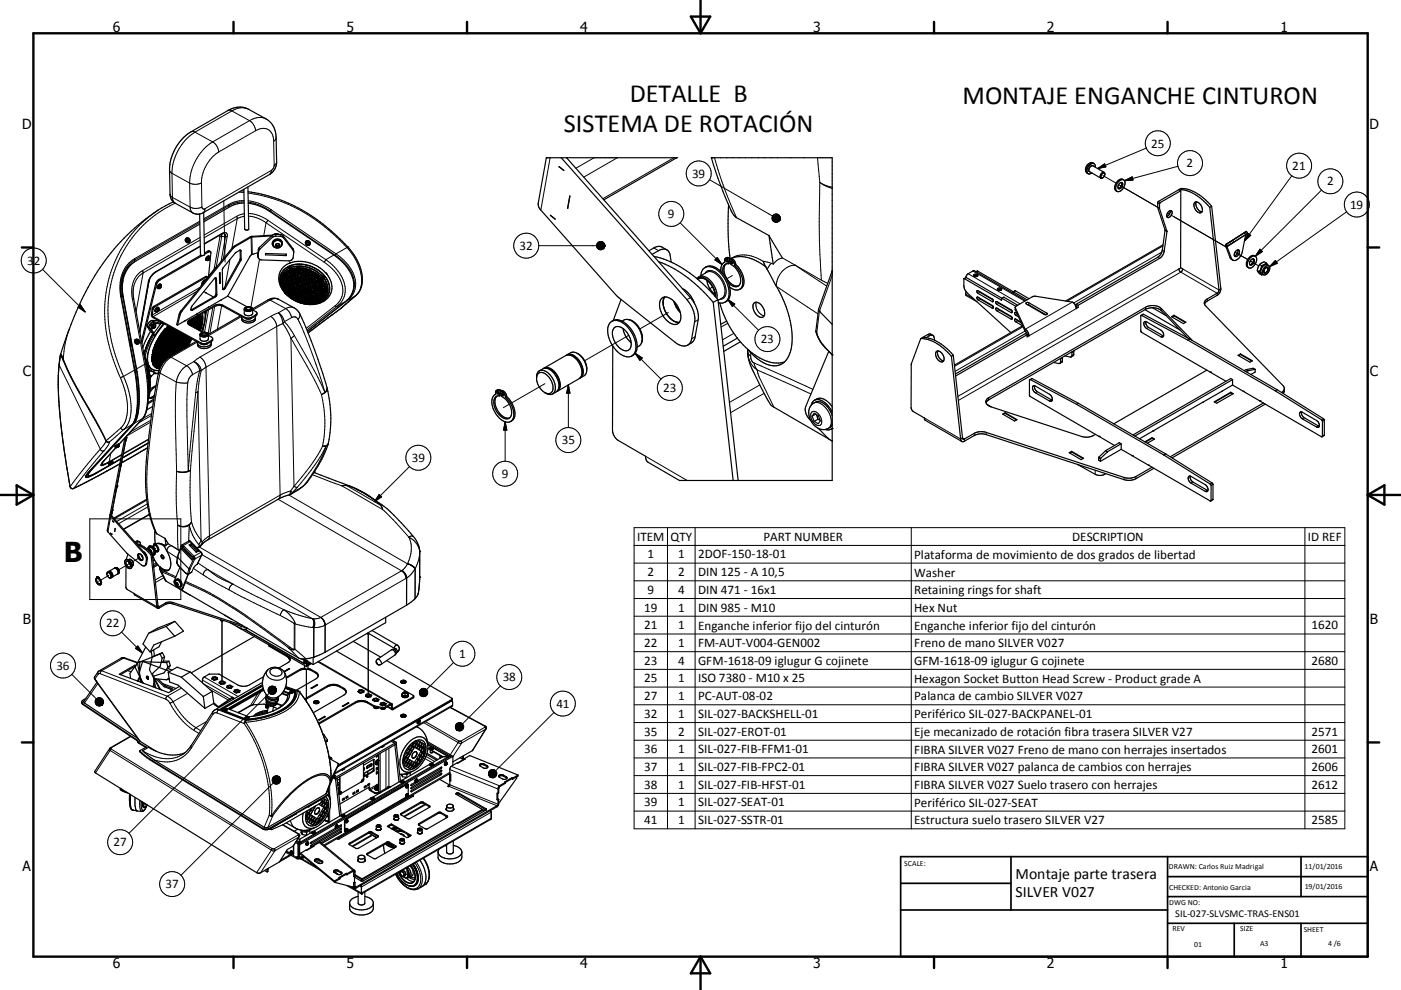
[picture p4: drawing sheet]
<svg xmlns="http://www.w3.org/2000/svg" width="420mm" height="297mm" viewBox="0 0 420 297" stroke-linecap="round" stroke-linejoin="round" font-family="sans-serif">
<defs><g id="words">
<text font-size="8.2" x="19.1" y="168.6">B</text>
<g font-size="7.9">
<text x="188.8" y="30.6">DETALLE B</text>
<text x="288.5" y="31.2">MONTAJE ENGANCHE CINTURON</text>
<text x="169.1" y="39.5">SISTEMA DE ROTACIÓN</text>
</g>
<g font-size="4.7">
<text x="304.5" y="263.8">Montaje parte trasera</text>
<text x="304.5" y="269.2">SILVER V027</text>
</g>
<g font-size="4.2">
<text x="33.9" y="9.6">6</text>
<text x="103.9" y="9.6">5</text>
<text x="173.9" y="9.6">4</text>
<text x="243.8" y="9.6">3</text>
<text x="313.9" y="9.6">2</text>
<text x="383.9" y="9.6">1</text>
<text x="6.7" y="38.7">D</text>
<text x="410.5" y="38.7">D</text>
<text x="6.9" y="112.9">C</text>
<text x="410.7" y="112.9">C</text>
<text x="6.9" y="187.1">B</text>
<text x="410.7" y="187.1">B</text>
<text x="6.8" y="261.4">A</text>
<text x="410.7" y="261.4">A</text>
<text x="33.9" y="290.4">6</text>
<text x="103.9" y="290.4">5</text>
<text x="173.9" y="290.4">4</text>
<text x="243.8" y="290.4">3</text>
<text x="313.9" y="290.4">2</text>
<text x="383.9" y="290.4">1</text>
</g>
<g font-size="3.9">
<text x="345.1" y="44.3">25</text>
<text x="207.5" y="53.3">39</text>
<text x="355.8" y="50.2">2</text>
<text x="387.4" y="51">21</text>
<text x="397.8" y="55.6">2</text>
<text x="200.2" y="65.4">9</text>
<text x="404.8" y="62.7">19</text>
<text x="155.8" y="75">32</text>
<text x="8.1" y="79.4">3</text>
<text x="10.2" y="79.4">2</text>
<text x="228.1" y="103">23</text>
<text x="198.8" y="117.7">23</text>
<text x="168.4" y="133.3">35</text>
<text x="123.4" y="138.6">39</text>
<text x="150.5" y="143.4">9</text>
<text x="191" y="162.2">ITEM</text>
<text x="194.1" y="167.6">1</text>
<text x="201" y="162.2">QTY</text>
<text x="203.3" y="167.6">1</text>
<text x="209.3" y="167.6">2DOF-150-18-01</text>
<text x="228.9" y="162.2">PART NUMBER</text>
<text x="274.1" y="167.6">Plataforma de movimiento de dos grados de libertad</text>
<text x="321.5" y="162.2">DESCRIPTION</text>
<text x="392.1" y="162.2">ID REF</text>
<text x="194.1" y="172.9">2</text>
<text x="203.3" y="172.9">2</text>
<text x="209.3" y="172.9">DIN 125 - A 10,5</text>
<text x="274.1" y="173">Washer</text>
<text x="194.1" y="178.1">9</text>
<text x="203.3" y="178.1">4</text>
<text x="209.3" y="178.1">DIN 471 - 16x1</text>
<text x="274.1" y="178.2">Retaining rings for shaft</text>
<text x="193.1" y="183.5">19</text>
<text x="203.3" y="183.5">1</text>
<text x="209.3" y="183.5">DIN 985 - M10</text>
<text x="274.1" y="183.5">Hex Nut</text>
<text x="31.8" y="188.2">22</text>
<text x="193.1" y="188.8">21</text>
<text x="203.3" y="188.8">1</text>
<text x="209.3" y="188.9">Enganche inferior fijo del cinturón</text>
<text x="274.1" y="188.9">Enganche inferior fijo del cinturón</text>
<text x="393.2" y="188.8">1620</text>
<text x="137.7" y="197.4">1</text>
<text x="193.1" y="194.1">22</text>
<text x="203.3" y="194.1">1</text>
<text x="209.3" y="194.1">FM-AUT-V004-GEN002</text>
<text x="274.1" y="194.1">Freno de mano SILVER V027</text>
<text x="16.9" y="200.9">36</text>
<text x="193.1" y="199.4">23</text>
<text x="203.3" y="199.4">4</text>
<text x="209.3" y="199.5">GFM-1618-09 iglugur G cojinete</text>
<text x="274.1" y="199.5">GFM-1618-09 iglugur G cojinete</text>
<text x="393.2" y="199.4">2680</text>
<text x="150.7" y="204.4">38</text>
<text x="193.1" y="204.7">25</text>
<text x="203.3" y="204.7">1</text>
<text x="209.3" y="204.7">ISO 7380 - M10 x 25</text>
<text x="274.1" y="204.8">Hexagon Socket Button Head Screw - Product grade A</text>
<text x="166.8" y="212.3">41</text>
<text x="193.1" y="210.1">27</text>
<text x="193.1" y="215.4">32</text>
<text x="203.3" y="210.1">1</text>
<text x="203.3" y="215.4">1</text>
<text x="209.3" y="210.1">PC-AUT-08-02</text>
<text x="209.3" y="215.4">SIL-027-BACKSHELL-01</text>
<text x="274.1" y="210.1">Palanca de cambio SILVER V027</text>
<text x="274.1" y="215.5">Periférico SIL-027-BACKPANEL-01</text>
<text x="193.1" y="220.7">35</text>
<text x="203.3" y="220.7">2</text>
<text x="209.3" y="220.7">SIL-027-EROT-01</text>
<text x="274.1" y="220.7">Eje mecanizado de rotación fibra trasera SILVER V27</text>
<text x="393.2" y="220.7">2571</text>
<text x="193.1" y="226">36</text>
<text x="203.3" y="226">1</text>
<text x="209.3" y="226">SIL-027-FIB-FFM1-01</text>
<text x="274.1" y="226.1">FIBRA SILVER V027 Freno de mano con herrajes insertados</text>
<text x="393.2" y="226">2601</text>
<text x="193.1" y="231.3">37</text>
<text x="203.3" y="231.3">1</text>
<text x="209.3" y="231.3">SIL-027-FIB-FPC2-01</text>
<text x="274.1" y="231.4">FIBRA SILVER V027 palanca de cambios con herrajes</text>
<text x="393.2" y="231.3">2606</text>
<text x="193.1" y="236.6">38</text>
<text x="203.3" y="236.6">1</text>
<text x="209.3" y="236.6">SIL-027-FIB-HFST-01</text>
<text x="274.1" y="236.7">FIBRA SILVER V027 Suelo trasero con herrajes</text>
<text x="393.2" y="236.6">2612</text>
<text x="193.1" y="241.9">39</text>
<text x="203.3" y="241.9">1</text>
<text x="209.3" y="241.9">SIL-027-SEAT-01</text>
<text x="274.1" y="242.1">Periférico SIL-027-SEAT</text>
<text x="193.1" y="247.2">41</text>
<text x="203.3" y="247.2">1</text>
<text x="209.3" y="247.2">SIL-027-SSTR-01</text>
<text x="274.1" y="247.3">Estructura suelo trasero SILVER V27</text>
<text x="393.2" y="247.2">2585</text>
<text x="34" y="253.9">27</text>
<text x="49.6" y="266.4">37</text>
</g>
<text font-size="3.1" x="352.3" y="275.3">SIL-027-SLVSMC-TRAS-ENS01</text>
<g font-size="2.4">
<text x="271.1" y="259.7">SCALE:</text>
<text x="350.4" y="260.8">DRAWN: Carlos Ruiz Madrigal</text>
<text x="391.1" y="260.6">11/01/2016</text>
<text x="350.5" y="267">CHECKED: Antonio Garcia</text>
<text x="391.2" y="266.7">19/01/2016</text>
<text x="350.5" y="271.4">DWG NO:</text>
<text x="351.5" y="279.3">REV</text>
<text x="371.9" y="279.4">SIZE</text>
<text x="390.9" y="279.6">SHEET</text>
<text x="358.1" y="284.1">01</text>
<text x="377.8" y="283.9">A3</text>
<text x="398.2" y="283.8">4 /6</text>
</g>
</g></defs>
<g fill="none" stroke="#000" stroke-width=".3">
<path d="M57.3 39.5l.6-.1 .6 .3M58.5 39.7a15.3 15.3 0 0 0-6.9 12.3M58.5 39.7l5.3 2.9M68.3 33.2l.4-.2 .8 .3M69.5 33.3l-11 6.4M69.5 33.3l5.3 2.9M74.5 32.8a5 5 0 0 0-5 .5M74.8 36.2l-11 6.4M74.8 36.2a3.9 3.9 0 0 1 1.8 3M76.6 39.2l-11 6.4M76.6 39.2a3.3 3.3 0 0 1 3.8-.3 3.3 3.3 0 0 1 1.6 3.5M79.8 35.7a5 5 0 0 0-5 .5"/>
<path d="M50.8 51l.2 .5 .6 .5M51 58.2l.1 .5 .6 .5M51.6 52l.1 7.2M51.6 52l5.2 2.9M51.7 59.2l.2 1 .7 .8M51.7 59.2l5.3 2.9M56.8 54.9l.2 7.2M60.4 54.9l-.3 .1a4.1 4.1 0 0 1-3.3-.1M60.4 54.9l.1 7.2M63.8 42.6a15.4 15.4 0 0 0-7 12.3M63.8 42.6a3.9 3.9 0 0 1 1.8 3M65.6 45.6a11.4 11.4 0 0 0-5.2 9.3"/>
<path d="M71.6 57.6l1.5 .2M74.4 57.9a47.6 47.6 0 0 1 28 14.7l1.6 1.7M81.3 51.1l-.1 .8-.4 .4M81.3 51.1l-19.9 11.5M82 42.4l.2 7.2M82.2 49.6l-.1 .6-.8 .9M82.8 41.3l-.2 .6-.6 .5M82.9 48.6l-.1 .5-.6 .5M164.9 47.3l-2.8 15.7M169.9 47.3h.1M178.1 47.3l-5.4 3.2M185.1 47.3l-10.1 5.8"/>
<path d="M202 47.3l-21.3 12.3M212.7 53.9l18.9 10.9M214.2 47.3l.7 2.4a115.2 115.2 0 0 0 5.9 15.6M245.1 47.3l.7 7.4M245.8 54.7l.5 .4M245.8 54.7l-.1 2.3a259.9 259.9 0 0 0 .5 27M246.3 55.1l3.2 1.4M246.3 55.1l3.2 1.1M327.7 49.8a1.16 1.16 0 0 0-1 1.7M327.8 49a2.02 2.02 0 0 0-1.8 3M327.8 49.9a.88 .88 0 0 0-.9-.1 .88 .88 0 0 0-.5 .8v.6l.4 .4M329.1 50.6l2.1-1.4 .4 .9z"/>
<path d="M330.7 52.7l3.9 2.2M335.4 55.4l11.7 6.8M335.7 55.6l11.4 6.6M337.1 54.2l2.3-1.1 .3 .9zM343.7 44.4l-14.6 6.2M353.2 49.9l-16.1 4.3M387.3 52.7l-14.2 19.6M396.2 57l-19.8 19.9M40.2 78.7a8.5 8.5 0 0 0-3.9 5.7M40.3 77.6l.1 .4M40.3 77.6a10.3 10.3 0 0 0-4.1 11.4M40.4 78a8.5 8.5 0 0 0-4.1 6.2"/>
<path d="M40.4 78l-.1 .6M47.4 63a37 37 0 0 0-14.3 42.2l1.5 4.6 1.5 3.6M52.5 61a35.7 35.7 0 0 0-19.1 41l1.3 5 2.3 5.9M55.9 71.5a.67 .67 0 0 0 0 .9 .67 .67 0 0 0 .9 .1M57 62.1l.2 1 .6 .8M59.9 66.3l-19.6 11.3M59.9 66.7l-19.5 11.3M60 71.2l-17.3 10M60 72l-17.1 9.9M60 73.8l-13.2 7.6M60.5 62.1a4 4 0 0 1-3.5 0M60.5 62.1a.57 .57 0 0 0 .3 .6 .57 .57 0 0 0 .6-.1"/>
<path d="M61.4 62.6l-.1 .8-.4 .4M62.2 75.4l.3 .2M62.5 77.6h.4l-.4 .4zM62.8 77.5h.1M62.8 77.1l-.7 .4-.1 .6M65.8 70.6l.1 .4M65.9 71l-1.7 9.8M66.3 70.3l.2 .6M66.5 70.9l-1.7 9.3M66.5 70.9l-.6 .1M66.5 70.9l1.1 .1M66.5 70.1l-.2 .2"/>
<path d="M66.5 70.1l-5.2 3M66.5 70.1a.93 .93 0 0 1 1.2-.3 .93 .93 0 0 1 .4 1.1M66.8 70.1a.67 .67 0 0 1 .7 .2 .67 .67 0 0 1 .1 .7M67.1 60.3l.4 18.3M67.6 71l-1.3 7.5M68.1 70.9l-.5 .1M68.1 70.9l-1.2 6.8M68.6 61.3l.1 .4M68.6 61.3l-7.5 4.3M68.7 61.7l-7.6 4.3M68.7 61.7l-.1 .6M68.9 77.9l-1.4 8.1"/>
<path d="M69.6 74.4l.3 .1M70.3 73.8l.2 .2M70.9 64.9l.2 .7M70.9 64.9l-9.7 5.6M71.1 65.6l-9.9 5.7M71.1 65.6l-1.6 8.9M71.9 78l.3 .2M72 75.2l.2 .2M72 77.6l.3 .1M73.2 60.2l-2.1 .2-2.5 .9M73.2 60.6l-2.7 .3-1.8 .8M73.3 64.1l-2.4 .8"/>
<path d="M73.3 64.9l-2.2 .7M74.4 60.2a15.4 15.4 0 0 1 6.9 2.7M74.4 60.7a15 15 0 0 1 6.6 2.6M74.5 64a11.2 11.2 0 0 1 5.8 2.1M74.5 64.8a9.8 9.8 0 0 1 5.3 2M75 71l.3 .2 .1 5.2M75.5 70.9l.1 5.4M77.3 76.4v.5M77.4 74.8l.1 .6M77.8 74.2l.1 .6M77.8 77.8l-2.6 14.4M79.8 66.8l17.4 11.9"/>
<path d="M79.8 66.8l-.7 3.9M80.3 66.1l-.5 .7M80.3 66.1l17.4 11.8M81 63.3l19.5 13.2M81 63.3v.2M81.3 62.9l-.3 .4M81.3 62.9l19.4 13.3M81.6 70.7v.5M82.6 70.3l.1 .5M84 70.3l.1 .6M84.5 73a1.34 1.34 0 0 0-1.5-.8 1.34 1.34 0 0 0-1.1 1.2M84.9 70.8l.1 .6"/>
<path d="M86.8 79.9l-.1 .2M86.8 79.9h.1M86.8 79.9l.4 .1M87.8 74.6l.1 .5M91.9 72.4a.67 .67 0 0 0 .1 .8 .67 .67 0 0 0 .8 .2M97.2 78.7a10.6 10.6 0 0 1 5.6 9.2 5.7 5.7 0 0 1-2.3 3.8M97.7 77.9l-.5 .8M97.7 77.9a11.4 11.4 0 0 1 5.8 9.9 6.2 6.2 0 0 1-2.4 4.1M100.1 76.5l-2.4 1.4M100.5 76.5a11 11 0 0 1 5.7 9.4l-.2 1.1-.7 1.6M100.7 76.2l-.2 .3M100.7 76.2a11.3 11.3 0 0 1 5.9 10 6.2 6.2 0 0 1-2.4 3.9"/>
<path d="M104 74.3a14.4 14.4 0 0 1 4.2 11.8 5.3 5.3 0 0 1-1.6 2.6M104 74.3l-3.3 1.9M104.2 74h.1M104.2 74l-.2 .3M161.5 73.7h17.3M196 74.4l1.4 .8M203.9 66.8l12.6 12.6M215.1 77.3l1.4 2.1-2.2-1.4zM218.1 77.2l-.3 .2M219.6 77.7l-.4 .2M219.6 77.3a9 9 0 0 1 9.2 1.1l2.5 .6M220.5 79l-.3 .3"/>
<path d="M231.3 79l.5 .2a4.5 4.5 0 0 1 2.8-1.8l3.7 2.1M231.3 79l-1.3 1.8M238.3 79.5l.2 .1M238.3 79.5l7.9 4.6M238.5 79.6l9.4 6.2M238.5 79.6a6 6 0 0 0-5.7 6.3l12.4 8.3M347.1 62.2l.5 .4M347.1 62.2l.5 .3M347.1 60.9l.5 .3M347.1 77.2l.5 .3M347.4 60.4l.5 .3M348.3 75.6l-26.4 15.3"/>
<path d="M348.5 75l.5 .4M348.6 73.8l-28.7 16.6M349.3 69l.5 .3M349.3 69.1l.6 .4M350 63.9l.8 .4M351.2 64.6l16.3 9.5-15.5-9.1M367.7 73.3l.3 .5M367.9 74h.1M368.8 77.3l.4 .3M369.6 72.1l.3 .5M370.3 75.7l3.8 2.2M373.1 69.8l.3 .6"/>
<path d="M373.3 69.6l-5.8 3.7M373.4 70.5l-5.5 3.5M374.2 70l.8 .6-1.9 1.7zM375.2 78.5l-.4-.2 2.6 1.5M377.8 74.8l.7 .7-2.1 1.4zM382.4 78.2l.5 .8-2.3 1zM403.7 63.5l-23.1 16.5M12.7 80.8l12.8 12.8M20.8 98.7a28.4 28.4 0 0 0-1.8 9.1M24.1 91.4l1.4 2.2-2.1-1.4zM36.2 89h.2M36.2 89l4.1 22.1"/>
<path d="M36.9 88.9v.3M37.7 81.5a11.1 11.1 0 0 0-1.3 7.6M39.7 89.5l.4 .2M39.7 89.5l3.6 19.8M42.7 81.2l.2 .7M42.7 81.2a7.5 7.5 0 0 0-3 8.3M42.9 81.9a6.1 6.1 0 0 0-2.9 4.4M42.9 81.9l-2.1 11.7M44.2 98l.5 .4M44.4 84.6l-2.6 14.6M44.7 84.4l-.3 .2M44.7 84l-2.8 15.7"/>
<path d="M45.2 97.7v.1M45.2 97.6l.3 .2M45.6 96.1l.5 .4M45.6 92.6l.3 .2M46.1 91.9l.3 .2M46.2 98.4h.1M46.4 97.9v-.1a.25 .25 0 0 1 .1 .4 .25 .25 0 0 1-.4 0zM46.5 97.4l-.5 .2-.3 .8M46.7 85.1l.2 .2M46.8 81.4l-.2 .3M46.8 81.4l-1.4 1.3-1 1.9M47.4 92.9l.2 .1-.4 .4z"/>
<path d="M47.6 92.5a.82 .82 0 0 0-.8 1M47.7 83.8l.3 .2M47.8 86.4h.1M48 86l.3-.1a.3 .3 0 0 1-.1 .4 .3 .3 0 0 1-.4 0zM48.2 85.5l-.6 .2-.2 .8M48.3 96.8h.1M48.4 96.8l.3 .2M48.5 96.7l-.1 .1M48.7 97h.2M48.8 96.9l-.1 .1M49.2 97.1a18 18 0 0 0-5.1 10.9 2.95 2.95 0 0 0 3.6 3.2M49.3 97.2a16.6 16.6 0 0 0-5 11.2 2.82 2.82 0 0 0 3.4 2.7"/>
<path d="M53.7 94.4l.3 .1M54.3 93.2l.3 .1M56.8 96v.3M57.4 92.9l.3 .2M59 87.5l-13.1 7.5v.3M60 86.2l-14.4 8.3-.2-.2M60.6 94.1l.2 1.5-.4 2.3M60.7 94a8.8 8.8 0 0 1-.6 5M61.3 97.1l-.5 2.6M61.3 84.4l-.4 .5M61.4 93.6a10.2 10.2 0 0 1-1 5.9M61.6 83l.3 .2"/>
<path d="M62 93.3l-.5 2.2M62.5 93l-1.2 6.7M63.8 92.2l-1.4 8M64.3 91.6v.4M64.3 89l.3 .1M64.4 91.9l-1.5 8.2M64.6 83.5l.3 .2M64.7 88.2l.3 .1M66.5 91.7l-1.3 7.1M66.9 91.6v.3M67.3 86.4l.2 .1M72.4 94.9l-9.8 5.8"/>
<path d="M73.6 95.3v.3M75.3 95.2v.3M76.7 94.5v.3M80.4 90h.6M81 90l-5.2 3M81 90l4.7 2.6M81.1 94.9l-21.2 12.2M81.1 94.9a4 4 0 0 1 1.9 3M83 97.9l-21.2 12.3M83 97.9l1 50.6M83.5 89.8a2.6 2.6 0 0 0-2.5 .2M83.5 93.9l-2.4 1"/>
<path d="M83.5 93.9a4 4 0 0 1 1.7 2.6M83.5 93.9l.8 1.2 .5 2M84.5 84.3v.2M84.6 85.1v.2M84.7 85.9l.1 .2M84.8 83.1l-.2 .8M84.8 97.1l-1.8 .8M84.8 97.1l1.3 2 1.1 2.4M85 86.6l.4 .8M85.2 96.5l-.4 .6M85.2 96.5l1.6 1.9 1.4 2.3M85.4 87.6h-.1"/>
<path d="M85.4 87.5v.1M85.4 87.6a.38 .38 0 0 0 0 .4 .38 .38 0 0 0 .5 .1M85.4 82l-.4 .7M85.7 92.6l-2.2 1.3M85.7 92.6a3.9 3.9 0 0 1 1.7 2.7M85.8 87.5l.3 .2M85.8 87.9l.7 .7M85.9 87.6l.1 .2M85.9 88.1h.1M86 81.5l-.1 .2M86.7 80.1l-.1 .1M86.7 80.5h.1"/>
<path d="M86.7 80.5l.6 .1M86.8 81l-.4 .2M87 89.1l.3 .2M87.2 80.1h.1M87.2 80.1h-.5M87.2 80l.1 .3M87.3 80.3a.32 .32 0 0 0-.4-.2 .32 .32 0 0 0-.2 .4M87.3 80.3h.1M87.4 95.3l-2.2 1.2M87.4 95.3l.6-.2a1.19 1.19 0 0 1 1.3 .7M87.6 80.7l-.5 .2M87.7 89.6l1.5 .8"/>
<path d="M88.2 92.4a2.53 2.53 0 0 0-2.5 .2M88.3 80.5l-.3 .1M89.1 83.6v.1M89.2 80.4h-.2M89.3 95.8l1.8 3.8 2.6 6.8 3.7 11.3M89.5 90.5l.5 .2M89.8 80.4h.4M89.8 94.1v1l-.5 .7M90.5 80.4l.3 .1M90.7 90.9h.2M91.4 80.6h.3M91.5 91l.4 .1"/>
<path d="M92.2 91.1h.4M92.4 80.8l.4 .2M93.1 81.1l1.5 .8M93.4 91.1h-.3M93.9 84.8v.1M94.4 90.9l-.4 .1M95.1 82.2l.2 .2M95.2 90.7v.1M95.3 90.6l-.5 .2M95.4 90.3l-.3 .1M95.8 90.5a.33 .33 0 0 1-.2 .5 .33 .33 0 0 1-.4-.2M95.9 82.9l.6 .7"/>
<path d="M95.9 90.5v.1M95.9 90.2l-.4 .3M95.9 90.6v.2M95.9 90.6h.1M96.5 89.8l-.2 .2M96.5 83.1l.6 .4M96.6 82.9h.4l.3 .4M96.6 82.9h.1M96.6 82.9h.4l.2 .4M96.6 82.9v.1M96.9 84.1l.4 .8M97.1 83.5h.1"/>
<path d="M97.2 83.3l-.1 .2M97.3 82.8h.1M97.3 82.8l-.7 .1M97.3 82.8l-.1 .5M97.3 82.8v.1M97.3 88.8l-.4 .6M97.5 85.4l.1 .2M97.7 86.2l.1 .2M97.8 87.6l-.3 .7M97.8 86.9v.3M100.5 91.7l.6 .2M100.5 91.7l-8.7 6.8"/>
<path d="M101.1 91.9l-9.1 7.1M102.1 92.6l-9.7 7.3M102.2 92.6h-.1M102.2 92.5l-.1 .1M103.6 90.5l-2.5 1.4M104 90.1h.2M104.2 90.1l-12 9.3M106.6 88.7l-2.4 1.4M106.6 88.7l-4.5 3.9M106.7 88.7h-.1M200.3 93.8l-8.5 4.9M207 89.3l-1.1 .6"/>
<path d="M209.3 96l-1.1 .6M211.3 82a2.33 2.33 0 0 1 3.8 .1 6.4 6.4 0 0 1 2.3 6.8l-.6 .7-1 .2M211.9 81.7a3.5 3.5 0 0 1 4.1 1.9 4.7 4.7 0 0 1 .7 5.7l-.3 .2M213.6 86.1l-1.2 .7M218.2 97l-2 1.1M218.2 89.8l9.2 9.3M218.2 89.8l2.1 1.4-.7 .8zM219.6 82.7l-1.8 1M226.8 90.7a3.4 3.4 0 0 0 2.3 4M246.2 84.1l2 .9M249.5 82.6l-3.8 10.8-.8 6.4 1 2.4 1.5 2M289.5 88.2l2.4 1.4"/>
<path d="M289.7 83.3l-.6 .3M290.3 82.1l15.5 9.1M291.7 81.3l15.5 9M293.1 81.3l-.4 .3M293.8 87.7l-.6 .3M293.8 89.6l-.6 .4M297.8 90.3l-.3 .2M297.8 92.2l-.3 .2M299.4 91l-.5 .3M299.4 92.9l-.5 .4M300.3 89.9l-.1 .1M301 89.2l-.6 .3"/>
<path d="M303.5 93.6l-.4 .2M303.5 95.5l-.4 .2M304.4 87.2l-.6 .4M304.4 92.4v.6M305 94.3l-.4 .3M305.1 96.2l-.6 .4M306.7 98l-20.5 11.9M307.3 99.3l-21 12.1M308.4 90.8v.6M313.2 94.2l-.1 .1M313.8 93.9v.4M321.5 90.6l-14.1 8.2"/>
<path d="M322.7 92.6l-14.2 8.1M342.9 94.3l-.6 .3M343.4 92.2v.6M344.4 98.2l-.6 .4M348.2 92.6v.6M353.5 80.7l-66.3 38.2M354.6 80.7l10.9 6.3M361.9 89.7v.6M364.9 88.6v-.6l-10.9-6.4-66.7 38.5M17.7 109.3l.1 .3M17.8 109.6l-.1 .7a133.1 133.1 0 0 0 2.4 30.3l.9 5.4M17.8 109.6l12.3 25.1"/>
<path d="M18.2 106.3l-.1 .1M18.2 106.8l-.4 2.8M18.2 106.3l.8 1.5M18.2 106.3h.1M18.2 106.8h.1M18.2 106.8l.3 .3M19 107.8v.5M19 107.8a135.5 135.5 0 0 0 9.7 18.3l3.2 6.1M36.1 113.4l1.8 5.5a10.9 10.9 0 0 1-1.5 9.3l-.2 .2M37 112.9l-.9 .5M37 112.9a18.6 18.6 0 0 1 1.5 14.1l-1.3 1.8M40.3 111.1h.2"/>
<path d="M40.3 111.1a29.7 29.7 0 0 1-.1 15.4l-.5 .9M40.3 111.1l-3.3 1.8M40.5 111.1h.1M40.7 101.9a.66 .66 0 0 0 0 .9 .66 .66 0 0 0 .9 .1M40.9 110.8l-.4 .3M43.3 109.3l.4 .2M43.3 109.3a32.7 32.7 0 0 1 .2 14.9l-.8 1.4M43.3 109.3l-2.4 1.4M44.4 113.3l.3 .4M44.4 113.3h.1M44.7 112.9l-.3 .4M44.7 112.9h.1"/>
<path d="M44.7 112.9v.8M44.8 113.6l-.1 .1M44.9 111l1.4 .6M45.8 100.2h.1M45.9 100.2l-1.7 3.4-1 3.1M45.9 100.2l.3 .3M46.2 100.5l.1 .1M46.2 100.5a16.9 16.9 0 0 0-2.7 6.8M47.5 111.9l-1.2 .1M47.6 111.5l.4 .4M48 111.9l-.2 .9a246.5 246.5 0 0 0-3.6 26.5 41.6 41.6 0 0 0 2.3 19.7l.5 1.2M48 111.9l4.9 2.7"/>
<path d="M50.7 107.1l.6 .1M51.3 107.2l-1.1 .8-1 1.2-1.2 2.7M51.3 107.2l4.6 2.5M52.9 114.6l1.3 .3h2.1M52.9 114.6l-.3 10.3 .3 16.5M55.9 109.7a7.3 7.3 0 0 0-3 4.9M55.9 109.7a3.9 3.9 0 0 1 1.8 2.7M56.3 114.9l-.1 1.6a190.3 190.3 0 0 0 .2 21.5v3.3M57.7 112.4l-1.1 1.2-.3 1.3M58.1 108.5l-2.2 1.2M58.1 108.5a3.2 3.2 0 0 1 2.2 2.8M58.1 108.5a4 4 0 0 1 1.8 2.7"/>
<path d="M58.7 117.7l-2.3 23.6M59.2 102.6l-7.9 4.6M59.4 117.6l-.7 .1M59.4 117.6l-2.3 23.5M59.4 117.6l.9 44.4M59.9 111.2l-2.2 1.2M59.9 111.2l.4 .1M59.9 111.2l-.6 2.4-.6 4.1M59.9 107.1l-1.8 1.4M59.9 107.1a3.9 3.9 0 0 1 1.9 3.1M60.3 111.3l-.9 6.3M60.3 102.9v.3"/>
<path d="M61.8 110.2l-1.5 1.1M61.8 110.2l1 50.6M62.1 102.9v.3M63.4 102.1v.3M87.2 101.5l6 10.4 3.2 6.5M87.2 101.5l.9 44.4M88.2 100.7l-1 .8M88.2 100.7l6 10.4 3.2 6.6M96.4 118.4a35.4 35.4 0 0 1 .3 15.4M97.4 117.7l-1 .7M98.1 116.4l-.1 .6-.6 .7M98.1 116.5a1.93 1.93 0 0 1-1.7 1.9"/>
<path d="M149.5 116.9l-.4 .2M150.9 117.4l-.3 .2M151.9 118.7l-.4 .2M163.4 115.1l-10 5.8M170.4 115.5v12.8M170.4 115.5l.5 2.5h-1zM188.5 100.6l-13.2 7.6M190.4 106l7.8 7.7M190.4 106l2.1 1.4-.7 .7zM208.4 101l-1 .7M220 100l-3.4 2M224.1 105.2l.3 .9 .7 .8"/>
<path d="M224.1 105.2a6.9 6.9 0 0 0 2.9 5.8M225.1 106.9l.3 1.4 .7 .6M225.1 105.8v1.1M226.1 108.9l17.6 7.9M226.1 108.9l.3 1.2 .6 .9M227 111l16.1 7.2M227 111l.6 2.1 4.4 9.1M227.8 115.5l-9.1 5.2M229.1 118l-10.1 5.8M247.4 104.2l2.1 2.2M247.4 104.2v.2M278.1 100.4l.6 .3"/>
<path d="M296.4 119.3v.6M309.5 113.6l-.6 .3M311 117.5l-.6 .3M315.2 120l-.6 .3M318.5 107.4l-.5 .3M318.5 108.2l-.5 .4M321.9 105.4l-.5 .3M321.9 106.3l-.5 .3M348.6 100.7l-.6 .3M374.2 111.2l-.6-.3 .6 .3M375.7 110.5l.5 .3M29.8 128.5l1.9 3.8"/>
<path d="M30.1 134.7l.3 .5h.8M30.1 134.7l-5 5.9-4.1 5.4M31.2 135.2l-4.4 5.2-4.6 6.1M31.3 138.1l-.1 .1M31.7 132.3l.4 .4h.6M31.7 132.3l-.4 1-1.2 1.4M31.9 132.2l-.2 .1M31.9 132.2l.3 .4h.5M32.7 138.5l-1.3 .7a.42 .42 0 0 1-.5 .2 .42 .42 0 0 1-.3-.4M32.7 138.5l-.1 .2M32.8 132.6l-.1 .1M32.8 132.6l-.4 1.1-1.2 1.5"/>
<path d="M33.1 139.3h.1M33.2 139.3h-.1M33.2 136l-.5 2.5M33.2 139.2l-.1 .1M33.6 139l-.4 .2M33.7 138.9l-.1 .1M33.7 139l-.5 .3M33.7 138.5h.1M33.7 138.5l-1 .7M34.8 134.3l-4.2 4.6a.46 .46 0 0 0-.4 .3 .46 .46 0 0 0 .2 .5l2.2-1M35.2 134.2h-.1M35.5 134l-.3 .2"/>
<path d="M35.7 133.9l-.6 .3M35.7 133.9h-.2M35.7 133.9h.1M35.7 133.4h.1M35.7 133.4l-1 .8M35.9 139.1l-13.7 7.4M36.2 128.4l.4 .4h.6M36.2 128.4l-4.3 3.8M36.2 137.8l-7.3 4.2M36.2 137.7l-7.2 4.2M36.4 136.5l-3.8 2.2M36.4 136.4l-3.7 2.1"/>
<path d="M37.2 128.8l-4.4 3.8M39.7 127.4l-13.6 14.9a.52 .52 0 0 0-.4 .5 .52 .52 0 0 0 .3 .5l2.9-1.3M39.7 127.4l-2.5 1.4M39.7 127.3v.1M40.8 125.4l-.2 .1M42.7 125.6l-7 7.6M42.7 125.6l-2.5 1.4M42.9 125.5l-.2 .1M44.2 134.3l-7.8 4.6M44.4 133l-7.7 4.5M44.4 132.9l-7.7 4.5M44.5 131.9l-7.6 4.3"/>
<path d="M44.5 131.7l-7.5 4.4M45.2 126.7l-7.2 4.1M45.2 126.1l-6.1 3.5M45.4 124.6l-3.8 2.2M45.5 124l-2.8 1.7M96.7 133.8l1 .1M96.7 133.8a55.3 55.3 0 0 1-8.6 12.1M97.7 133.9l-1.1 2.9a49.5 49.5 0 0 1-4.8 8.1M97.7 133.9a58.2 58.2 0 0 1-8.6 12.4M98.4 133.3l-.7 .6M98.4 133a1.55 1.55 0 0 1-1.7 .8M122.8 140l-10.5 10.5"/>
<path d="M151.4 126.6v11.8M151.4 126.6l.6 2.4h-1zM152.7 121.3l-1.8 1M193.5 136.9l12.5 7.3M243.4 123.7a1.99 1.99 0 0 1 2.6 1.5 1.55 1.55 0 0 1-.5 2.5 3 3 0 0 1-2.1-4zM244 120.9a3.5 3.5 0 0 1 3.9 1.9 4.6 4.6 0 0 1 .7 5.5l-.3 .2M277.1 125.4l10.9 6.3M288.6 131.4l.5 .3v.7M292.1 130v.7M295.7 129.7v.7M329.4 137.4l.5 .3M329.4 137.2l.6 .3"/>
<path d="M331.4 135.2l.6 .4M331.5 135.2l.6 .3M391 125.3l-.5 .4M395.3 127.8l-.6 .3M396.8 125.6l-.6 .3M397 126.1l-.5 .3M397 130.5l-.5 .3M21 146h.1M21 146l.6 .6 .6-.1M22.2 146.5h-.1M26.9 155.7h27.3v24.2h-27.3zM27 141.2h.1"/>
<path d="M27.7 140.5l-.1 .3M29 141.9l-.1 .1M29 141.9l-1.8 .9a.82 .82 0 0 1-1.4 0M29 141.8v.1M33.2 154.9l-.8 4.7M33.4 154.4h.1M44 150l-9.7 5.7M44.2 151.2l-9.2 5.2M44.3 152.1l-8.7 5M44.8 154.3l-7.8 4.4M52.9 141.4l.3 .1M52.9 141.4v9.5l.4 6.6"/>
<path d="M53.3 157.5l.1 7.4M53.3 157.5l.3 .2M56.4 141.3l-1.7 .3-1.5-.1M56.7 157.6l-.1 4.7 .4 .2M56.7 157.6l1.1 3.1 1.7 2.6M56.7 157.6a3.2 3.2 0 0 1-3.1 .1M57.1 141.1l-.7 .2M57.1 141.1a4.1 4.1 0 0 1-3.9 .4M57.1 141.1l-.1 7.2 .4 8.2M57.4 156.5a2.98 2.98 0 0 1-3.8 1.2M57.4 156.5l-.7 1.1M57.4 156.5l1.1 2.9 1.8 2.6"/>
<path d="M83.4 149.8l37 21.5M84 148.5l-.1 .8-.4 .4M84 148.5l-21.2 12.3M86.6 148.5l35.6 20.6M87.1 147.3l-3.1 1.2M87.1 147.3l.6 .5M87.1 147.3l-.4 1.2M87.7 147.8l-.4 .4M88.1 145.9l1 .4M88.1 145.9l-1 1.4M89.1 146.3l-1.4 1.5M90 146.6l-.7 .4"/>
<path d="M90.2 146.3l-.2 .3M90.2 146.3l-2.5 1.5M91.8 144.9l-1.6 1.4M92.1 144.7l-.3 .2M92.1 144.7l-2.1 1.9M92.2 144.5l-.1 .2M93.7 142.4l8.8 3.4 12.2 7.1 4.1 4 3.8 4.2M103.9 145.6l10.2 6M106.3 146.4l4.1 2.4M110.4 148.8l1.4 .9M110.5 148.7l-.1 .1M113.7 148.4l.7 .7-2.1 1.4z"/>
<path d="M190.1 158.3h213.1v90.4h-213.1zM200.1 158.3v90.4M208.4 158.3v90.4M273.2 158.3v90.4M328.4 141.1v1.2M331.2 142v.3M337 143.2v.7M340.6 143v.6M357.6 144.6l-.5 .3M361.9 147.1l-.6 .3M363.4 144.9l-.6 .3M363.7 149.8l-.6 .3"/>
<path d="M363.7 145.4l-.6 .3M391.2 158.3v90.4M29.2 173.1h-.1M29.6 173.2h-.1M29.8 173.5l-.1 .1M30 174.1l-.4 .3M32.7 172.6l-2.5 1.4M39 169l-3.3 1.9M40.2 178.1l6.8 3.9M40.8 162.4l.4 .2M41.9 167.3l-2.1 1.2M43.6 166.1l-.3 .2"/>
<path d="M43.9 169.1l-.2 .1M44.2 167.8l-.3 .2M44.7 164.3a1.19 1.19 0 0 1 1.3 .3 1.19 1.19 0 0 1 .2 1.3l-.4 .4M44.8 164.2a1.31 1.31 0 0 1 1.2 2M45.2 165.4l-.3 .1M46.4 163.2h-.1M46.4 168.1l-.5 .3M46.7 164.5l-.4 .3M46.7 163.3h-.1M46.7 163.2a2.93 2.93 0 0 1 2.6 .3l.3 .1M46.8 168.8l-.8 .5M47 163.6l-.1 .1"/>
<path d="M47.9 170.1v.2M47.9 170.3l.2 .2M47.9 170.3l.1 .6 .6 .7M48.1 170.3l.2 .8M48.3 171.1l.3 .5M48.3 171.1l4.5 1.9M48.5 166.5l.1 .6 .5 .4M48.6 171.6l1.2 2.8M48.6 171.6l4 1.8M48.8 172.7l-2.3 1.3M49.1 173.3l-2.5 1.5M49.6 163.6l-.3 .4"/>
<path d="M49.6 163.6l.9-.4 .9 .5M51.4 163.7h.1M51.4 163.7l2 1.2M51.5 163.7l2.3 1.6M51.5 163.7a1.56 1.56 0 0 0-1.5 1.6l3.1 2.1M52.7 174.7a.57 .57 0 0 1 .6 .4 .57 .57 0 0 1-.2 .7l-.4-.5zM52.8 174.1a1.26 1.26 0 0 1 1.1 1.9M53.4 164.9l.5 .2M53.7 169.9h.1M53.7 169.9l1.8 1.8M54.4 163.7v.2M54.4 163.9h.4"/>
<path d="M54.4 163.9l-1.2 3.3-.1 1.8 .6 .9M54.5 163.5l.5 .2M54.8 163.9l3.1 3.3M54.8 176.6l-.2 .1M55 163.7l3.2 3.2M55 163.7l-.2 .2M55.5 171.7v.1M55.6 174.8a95.2 95.2 0 0 1 18.3 10.3l12.7 9.4M55.7 174.4l1.6 .8a99.3 99.3 0 0 1 16.8 9.7l12.9 9.3M55.7 174.4l-.1 .3M56.5 172.2l-.8 2.2M56.6 172.1v.1"/>
<path d="M57 162.5l3.2 3.2M57 162.5l-2 1.2M57.2 162.5h-.2M57.9 167.2l.2 .4M58 170.5l2.9 2M58 170.5l-.6 1.2M58.1 167.6l-1.5 3-.3 1.5-.8-.4M58.1 167.6l.3 .1M58.2 166.9l.2 .8M58.2 166.9l-.3 .3M58.4 167.7l-1.4 3-.4 1.4M59.1 169.2l-1.1 1.3"/>
<path d="M59.2 169.2h-.1M59.3 168.9l3 2M59.5 163.3l.5 .4M59.8 164.1l36.4 21.1M60 163.7l-1 .6M60 163.7l-.4 .5M60.2 165.7l.2 .9M60.2 165.7l-2 1.2M60.3 162l-.8 1.3M60.3 162l.4 .5M60.3 165.7h-.1M60.4 166.6l-1.3 2.6"/>
<path d="M60.4 166.6l-2 1.1M60.5 166.5l-.1 .1M60.5 166.4l33.1 19.2M60.7 162.5l-.7 1.2M60.7 162.5l-.3 1M60.9 172.5l7.8 4.5M62.3 170.9l7.6 4.4M62.3 170.9a1.53 1.53 0 0 0-1.4 1.6M62.3 170.9l3.3 2.3 4.3 2.1M62.8 160.8l-.1 .7-.4 .5M62.8 160.8l-2.1 1.7M68.7 177l15.3 7.7"/>
<path d="M69.9 175.3a1.78 1.78 0 0 0-1.2 1.7M69.9 175.3l15.2 7.6M120.4 171.3a2.79 2.79 0 0 1 1.3 2.2M120.4 171.3l-24.2 13.9M120.5 171.2l.2 .1a2.83 2.83 0 0 1 1.3 2.1M120.5 171.2l-.1 .1M121 171.5l.4 .5M121.5 172.3l.4 1.1M121.7 173.5l-24.2 14M121.9 173.4l-.2 .1M121.9 173.4v8.2M122 173.4l-.1 8.1"/>
<path d="M122 173.4h-.1M122.2 169.1l.8 .4M122.2 169.1l-.8 1.2-.9 .9M122.2 169.1l.3 .1M122.2 169.1h.1M122.5 169.2l.5 .2M122.5 169.2l1.1 .5 .9 .9M122.6 161.1a9.1 9.1 0 0 1-.4 8M122.6 161.1a5.7 5.7 0 0 1 3.2 4.3M123 169.5l1.4 1.2M123 169.4l1.4 1.2M124 161l-.5-.2-.9 .3"/>
<path d="M124.4 170.7l-1.1 1.5-1.3 1.2M124.4 170.6v.1M124.4 170.6v9M124.5 170.6v9M124.5 170.6h-.1M125.8 173.2h.1M125.8 173.2l-.5 5.1M125.8 165.4h.1M125.8 165.4a11.4 11.4 0 0 1-1.3 5.2M125.8 165.4v7.8M190.1 163.6h213.1M190.1 168.9h213.1"/>
<path d="M190.1 174.2h213.1M190.1 179.6h213.1M36.3 197.4h.8M36.4 189.6l6.4 6.3M37.1 197.4l4.1 1.5M37.1 197.4l-6.6 3.8M37.4 197.4h-.3M41.3 193.8l1.5 2.1-2.2-1.4zM46.3 196.8l-.7 .4M47.4 181.8l.3 .2v.4M49 198.3l-.7 .4M49.6 180.9v.4"/>
<path d="M51.8 180.8v.4M66.6 186.3v18.7M72.2 187.9v.7M73.5 188.8l17.6 10.2M74 188.4v.2M80.8 193.6v.3M84 184.7l4.2 2.5M85.1 182.9l3.8 1.5 4.7 1.2M85.1 182.9a7.9 7.9 0 0 1 3.3 4.3M85.1 182.9l-.6 .6-.5 1.2M86.3 196.8v.3M86.6 194.5l2.9 2.9"/>
<path d="M86.6 194.5l1.2 .5 .6-.3M87 194.2l-.4 .3M87 194.2l1.1 .6M88.2 194.8h-.1M88.2 194.7h.2M88.2 194.7v.1M88.2 187.2h.2M88.2 187.2v7.5M88.4 194.7l3.4 3M88.4 187.2l5.3 1.1M88.4 187.2v7.5M90.5 197.7l.6 .4"/>
<path d="M91.3 198.9h.1M92.1 198.4h-.1M92.7 198.7l-.7 .3M93.6 185.6h.2M93.6 185.6a2.35 2.35 0 0 1 .1 2.7M93.7 188.3h.3M93.8 185.6l.3 .4M94 188.3v8.9M94.1 186l.2 1.4-.3 .9M94.1 197.2l-.2 .1M94.1 186l.3 .7-.3 1.6M94.1 188.3v8.8"/>
<path d="M94.1 188.3h-.1M95.3 198.6l21.8 12.6v.3h.5M96.2 185.2l.4 .4M96.2 185.2l-1.5 .5-.9-.1M96.2 185.2h.1M96.2 185.2l.2 .2M96.4 185.4l.2 .2M96.4 185.4l.5 .4M96.6 185.6l.5 .8M96.6 185.6l.6 .7 .3 1.2M97.1 186.4l.2 .6M97.2 186.4l.2 .6"/>
<path d="M97.3 187l.1 .6M97.4 187v.6M97.4 187.6l-1.6 .5-1.7 .2M97.4 187.6v8.1M97.4 187.6h.1M97.5 187.5v8.2M97.5 187.5l-.1 .1M110.4 190.2v18.7M113.1 199h.1M113.2 197.8a1.13 1.13 0 0 1 1 1.5M117.4 195a1.15 1.15 0 0 1 1 1.5M118.4 194.6l.5 .3 .2 .8"/>
<path d="M119 193.5l-.3 .1a.74 .74 0 0 0-.3 1M136 198.8l-8.1 8.1M190.1 184.9h213.1M190.1 190.2h213.1M190.1 195.5h213.1M21.5 202.3l7.4 7.4M24.9 211.2v.2M28.4 203l.1 .7M28.5 203.7l.3 .5M28.5 203.7l-.1 .1M28.8 204.2l.5 .6M28.8 204.2v.1"/>
<path d="M29.2 204.9h.1M29.3 204.8l12.8 17.7M29.3 204.8l-.1 .1M29.3 205.1l-4 5.8M29.4 201.6v.7M29.4 202.3l-.9 1.4M30 202.1l19.7 7.7M30 202.1l-.6 .2M30.5 201.2l-.5 .9M30.5 201.2l19.6 7.7M30.5 201.2l-.7 .1M41.6 204.4h-.1"/>
<path d="M46.6 203.8l1.5 2.9M46.6 203.8l-.2 .1M46.6 203.6v.2M49.7 209.8l1.3 1.2M50.1 208.9l.9 .5 .9 1.1M50.1 208.9l-.4 .9M50.4 200.6l-.7 .4M51 211a21.8 21.8 0 0 0 7.2 8.2M51.9 210.5a20.4 20.4 0 0 0 6.8 7.8M51.9 210.5l-.9 .5M54.4 206.4l-4.3 2.5M56.2 208l-4.3 2.5"/>
<path d="M58.2 219.2l1.4 .8M58.7 218.3l1.5 .9M58.7 218.3l-.5 .9M60.7 204l9 5.2M60.9 205.1l8 4.6M61.2 203.1l10.2 5.9M61.9 216.5l-3.2 1.8M62.9 206.8l5.5 3.2M63.8 213.5l.1 .7M63.9 214.2l-6.5 10.2M63.9 211.1l1.6 1.2M65.1 213.9h-.7l-.5 .3"/>
<path d="M65.1 213.9l8.1 3.2M65.5 213l8.2 3.1M65.5 213l-.4 .9M65.5 213h-1.1M66.5 213.2l6.9 2.7M66.5 212.6l-.3 .3 .3 .3M66.5 212.8l-.1 .2M66.5 212.6l.1 .1M66.6 212.7v.1M66.6 212.8h.1M66.6 212.8h-.1M66.6 212.7l-.1 .1"/>
<path d="M66.6 212.9l-.1 .3M66.7 213l.1 .2M68.8 212.3l.1 .2M69.1 212.6l.1 .2M69.9 209.3l.4 .3M73.2 217.1a44 44 0 0 1 7.5 27.5M73.4 215.9h.1M73.4 215.9h.3M73.7 216.7a44.5 44.5 0 0 1 7.7 28M73.7 216.7l-.5 .4M73.7 216.1v.6M73.7 216.1l-.5 1"/>
<path d="M73.7 215.7v.2M73.7 215.9h.2M74 215.8l-.1 .1M75.2 211.7l-3.5 2M77.3 208.1l-2.2 3.6M78.2 207.6l-2.4 3.9M78.7 205.4l-13.2 7.6M78.7 205.7l-12.1 7M78.7 205.5l-12.2 7.1M78.7 205.8l-12.1 7M79.8 210.5a1.73 1.73 0 0 0 1.3 1.2 1.73 1.73 0 0 0 1.8-.6M79.8 208.4a2.15 2.15 0 0 0 3.7 .5"/>
<path d="M79.9 209a1.82 1.82 0 0 0 1 1.6 1.82 1.82 0 0 0 1.9-.2l.4-.3 .1-.6M79.9 210.3a2.22 2.22 0 0 0 2.9 .5M80.1 208.6a2.84 2.84 0 0 0 3.2 .5M80.2 201a1.79 1.79 0 0 0 1.4 2.8 2.65 2.65 0 0 0 3.9-1.5l-.2-.5M80.3 209.5l1 .6 1.4-.2M80.7 208l-42 42M81.2 200.8a2.09 2.09 0 0 1 3.3 1.2 2.01 2.01 0 0 1-1.9 .9 2.01 2.01 0 0 1-1.7-1.5zM81.7 211l-1.2-.3-.6-.5a1.73 1.73 0 0 0 1.4 1.2 1.73 1.73 0 0 0 1.7-.7l-1.1 .4M82.9 211.2l1.6 .6M82.9 210.9v.2M85.5 206.4l2.8 1M85.6 206.3l2.7 .9"/>
<path d="M85.6 206.1l3.5 1.2M86.1 208.5v.2M86.6 207.9v.2M88.3 207.4l.1 .3M88.3 207.4l.2 .1M88.3 207.2v.2M88.3 207.2l.3 .2M88.4 207.7l.1 1.1-.7 1.6M88.5 207.5v.1M88.5 207.6l-.1 .1M88.5 207.6l.1 .6v-.3M88.6 207.4l-.1 .1"/>
<path d="M88.6 207.4a5.2 5.2 0 0 1-2.9 5 23.6 23.6 0 0 1-11.8 3.5M89.1 207.3a6.6 6.6 0 0 1-4.2 5.8l-1.7 .9-3.5 1.1-6 1M89.1 207.3l.6 .2M89.4 207.3h-.3M89.7 207.5a43.1 43.1 0 0 1 9.5 26.8M89.7 207.5a6.8 6.8 0 0 1-4.3 5.9 30 30 0 0 1-11.7 3.3M89.7 207.5h.1M89.8 200.9v.3M91.9 200.9v9.5M93.4 200.9v.3M94.7 201.7v.3M98.2 205.7v.3"/>
<path d="M101.7 205.7v.3M103.1 206.5v.3M106.6 210.6v.3M110.1 210.6v.3M112.1 211.7v.3M112.2 211.7v.3M114.8 212.3v.3M115.1 212.3v.3M116.3 211.9l1.1 .6 .2-.1 .3 .1v.4M120.6 208.3a1.01 1.01 0 0 0 1.7 0M121.1 207.7a.37 .37 0 0 1 .5-.1 .37 .37 0 0 1 .2 .5 .37 .37 0 0 1-.5 .1 .37 .37 0 0 1-.2-.5zM123.8 209.1v.3"/>
<path d="M124.9 218l.5 .3M127 216.8l10.4 6M127.5 216.5l10.1 5.8M134.9 212.2l10.4 5.7M135.1 210.4h.1M135.4 209.9v.3M135.7 211.5l-35.4 20.5M145.3 217.9l.1 .3M145.4 218.2l.2 .6M145.4 218.2l-7.2 4.1M145.5 217.8l-.2 .1M145.6 218.8l-7.2 4.1"/>
<path d="M145.6 218.8l-4 6.4M145.8 218.6l-.2 .2M150.1 205.8l-11.4 11.4M166.1 213.7l-17.5 17.5M190.1 211.4h213.1M190.1 200.8h213.1M190.1 206.1h213.1M190.1 216.8h213.1M32.9 224.5l.1 .7M33 225.2l48.4 29.9M33 225.2l-4.4 6.7M33.1 224.4h.2"/>
<path d="M33.3 224.4v.3M33.3 224.7l-.3 .5M33.3 224.7l48.3 29.9M39.2 238.4l-.1 2.6a2.21 2.21 0 0 0 .6 2M39.2 221l-5.9 3.4M40.9 221.9v.2M41.3 222.4v.2M41.6 222.7v.2M41.9 225.3v.2M42.8 225.2a11.3 11.3 0 0 0 11.6 1.3M43.8 224.1v.1M45.8 228.3v.2"/>
<path d="M57.3 223.7l.1 .7M57.4 224.4a9.1 9.1 0 0 1-11.1 3.6M81.9 234.9l-27.6 27.7M96.3 239.8v1M96.4 239.7v.1M96.5 239.7v.9M98.1 238.5v.2M98.1 222.1v.3M98.8 235.7v3M99 234.7a2.55 2.55 0 0 0-4-1.9 28.8 28.8 0 0 0-11.6 9.7l-1.6 2.3M99 234.7l-1.3 3.5M99.1 234.6l-.1 .1"/>
<path d="M99.2 234.5l-.1 .1M99.2 234.3a2.53 2.53 0 0 0-3.7-2 28.2 28.2 0 0 0-11.8 9.4l-2.3 3M99.2 234.3l-.1 .3M99.2 234.3h.1M101.3 235.5h.1M101.4 229.3v.3M101.8 236.2l-.4 .3M103.2 230.6l-.6 .3M109 231.1h.1M110.1 230.4h.1M110.4 235.3v.2M111.1 229.8h.1"/>
<path d="M111.8 231.3l.2 .1M112 230.4l-3 1.7M112 227.8l.1 .1M112 231l.1 .1M112.3 237.8v.2M112.5 236.1l-1.5 .9M112.8 235.9l.4 .3 .3-.2M113 226.8l-.2 .1M113.4 237.8v.2M113.5 228.6a.31 .31 0 0 0-.3 .3 .31 .31 0 0 0 .2 .3h.1M113.5 235.1l-2.7 1.6M113.5 235.5l-.1 .1"/>
<path d="M113.5 228.2a.79 .79 0 0 0-.6 1.1M113.5 237.6v.3M115 223.8l-.5 .3M115.7 225v11.6M116.6 224.5v11.5M118.2 221.9l-.3 .4M122 235.2v.1M122.1 238.9h.1M122.3 235.5a.55 .55 0 0 0-.5 .8M122.3 238.2a.56 .56 0 0 0-.5 .8M123.2 238.8h.1M123.2 237.4l.2 .1"/>
<path d="M123.2 236.5l.2 .1M123.2 235.6l.2 .1M125.1 233.8l-.5 .3v.5M127.4 227.6l2.2 1.2M127.7 226.9l2.6 1.5M128.2 223.5l1.2 .7M129.9 224.4l4.6 2.7M131.9 232.2l.3 .2M131.9 231.3l.3 .2M131.9 230.4l.3 .2M133.9 228.7l-.4 .2-.1 .6M134.2 227.1l-44.2 25.7"/>
<path d="M134.6 235.9l14.4 5.8M134.9 235.4l14.4 5.9M134.9 230.9l14.4 5.8 .2-.2M134.9 231.7l-37.8 21.8M135.3 229.9l14.4 5.8M137.4 222.8l.5 .2 .5-.1M137.4 222.8l-2.4 3.7M137.6 237.9v.3M137.6 222.3l-.2 .5M137.6 222.3h.6M138.2 222.3l.2 .6M138.4 222.9l-2.6 4.2"/>
<path d="M138.5 227l.2 .2M145.2 229.2v.3M146 229.7v.3M149.1 238v1.8M150.9 232.5v.3M151.8 233v.3M190.1 222.1h213.1M190.1 227.4h213.1M190.1 232.7h213.1M190.1 238h213.1M41.9 240.1a5.8 5.8 0 0 0 .4 3.2l.2 .1M42.3 240.3v1a1.54 1.54 0 0 0 .8 1.8l.4-.3 .6-1.3"/>
<path d="M42.8 240.6l.1 1.1 .4 .5M42.9 240.7a1.05 1.05 0 0 0 .6 1.4l.5-.7M43.3 241l.4 .2M43.5 241.1h-.1M78.8 248.5v.2M80.7 244.6l.7 .1M80.7 244.6l.5 .2h.6M80.7 244.6l-1.5 3.6M80.8 248.5v.2M81.1 248.7l.3 .1M81.4 255.1l.5 .2 .5-.1M81.4 255.1l-4.5 6.7"/>
<path d="M81.4 244.7l.4 .1M81.4 248.3v.1M81.6 254.6l-.2 .5M81.6 254.6h.6M81.8 244.8l-1.5 3.4M82.2 254.6l.2 .6M82.4 255.2l-4.3 6.7M84.7 247.5l4.6 2.7M85.8 255.4l3.1 1.8M87.1 246.2l.6 1.5 .8 .7M87.1 255.7l.3 .4zM87.2 255.4a.54 .54 0 0 1 .4 .8"/>
<path d="M87.4 256.1h-.1M88 256v.1M89 252.2l.6 .6M89.3 250.2l.1 .3M89.4 250.5l.2 .6M89.4 250.5l-7.2 4.1M89.4 257.1h.1M89.4 250.5h.1M89.5 250.1l-.2 .1M89.6 251.1l-7.2 4.1M89.6 251.1l-1.8 2.8M89.8 250.9l-.2 .2"/>
<path d="M90.5 257.6l4.2 2.4M91 257l-.3 .2M92.2 253.4h.1M92.3 249a.99 .99 0 0 1-1.4 .1M92.4 252.7a.55 .55 0 0 0-.5 .8M93.2 252.9l.2 .1M93.2 253.9l.2 .1M94.5 258.1l1.7 1M95.6 257.8v.3M95.7 252.8l10.1 8.3M96.5 258.3v.3M97.7 246.2v.2"/>
<path d="M98.3 244.3h.1M98.8 242.9v3.7M101 248.2v.1M101.1 247.9l.2 .1-.3 .3zM101.1 251.5v.1M101.2 247.6a.55 .55 0 0 0-.5 .8M101.8 247.7l.4 .2M101.8 248.7l.4 .2M101.8 249.6l.4 .2M103.3 246.4l.1 .1M103.3 249.3h.1M103.6 245.8l.1 .1"/>
<path d="M104 246.3l.3 .1-.3 .3zM104 249l.3 .1-.3 .3zM104.2 246.3h.1M104.2 248.9h.1M104.2 246h-.1a.59 .59 0 0 0-.4 .8M104.2 248.6a.56 .56 0 0 0-.5 .9M104.8 252.9v.3M107.4 258.4h.1M109.4 258.4h.1M110.1 256v.3M110.6 249.6v.3M110.9 249.8v.3"/>
<path d="M111.5 250.4l-6 3.5M111.5 249.6v.3M112.4 250.9v.1M112.7 251.2l.1 .2M113.2 250.6v.3M113.3 251v.1M115.6 253.2l.8 .7 1.7 .6M115.9 252.7v.3M116.8 252.7v.3M117.5 253.4v.3M117.5 248.7l1.4-.3zM117.8 253.6v.4"/>
<path d="M118.1 253.8v.5M118.5 253.7v.3M118.9 249.5l2.2 .1M118.9 248.7h-.4M119 248.7l-1.1 .2M119.3 248.7h-.3M119.8 250.1a1.44 1.44 0 0 1 1.5 .8M120.3 250.3h.1M120.3 244v.3M120.5 249.3l-1.8 .1M121 250.7h.1M122 250.2l.4 1"/>
<path d="M122.4 250.4l.1 .5M122.9 259.8a2.18 2.18 0 0 1 .6 3M123.2 259.6a5.4 5.4 0 0 1 1.2 4.2M123.6 259.4a5.4 5.4 0 0 1 1 5.8 2.62 2.62 0 0 1-3.9-.6l-1-1.2-.7-1.3M123.8 259.3a5 5 0 0 1 .7 6.2l-.2 .1M124.4 258.9a6.9 6.9 0 0 1 1.3 6.8 2.76 2.76 0 0 1-4.2 .1 9.4 9.4 0 0 1-2.8-3.6M124.9 258.7a7.1 7.1 0 0 1 1.1 7.3l-.8 .7M125.6 247.1v.3M126 240.7v.3M126.9 257.5a7.4 7.4 0 0 1 1.3 7.1l-.7 .8M126.9 240.7v.3M127.4 241.3l-6.4 3.6"/>
<path d="M128.7 241.7v.3M131.4 243.8v.3M132.2 243.8v.3M133.9 243v.1M134 244.8v.3M135.9 243v.1M144.4 242.9v.3M145.7 242.6v.3M147.3 245.5l-38.9 22.4-3.6-2.1M147.3 243.6l-38.9 22.5-.5-.3M190.1 243.3h213.1M79.8 260.9l.3 .1"/>
<path d="M100.3 261.4l1.2 1M101.4 261.1v.3M102.3 261.6v.3M105.9 266l.2 .2M105.9 261.4l.2 .2 .3-.1M106.4 266l.3 .2M108.4 263.6v.3M108.7 263.6v.3M119.4 261.8a4.1 4.1 0 0 0 4.2 3.2l.4-.4 .4-.8M119.6 261.7a4.1 4.1 0 0 0 3.9 3.1l.2-.1M121.8 263.4a2.83 2.83 0 0 0 2.3 1M122.4 262.5l-.2 .1"/>
<path d="M122.7 263.3l.9 .4h.8M123.1 263.1l.7 .2 .7-.2"/>
<circle cx="209.5" cy="52" r="3.7"/>
<circle cx="347.1" cy="43" r="3.7"/>
<circle cx="356.8" cy="48.9" r="3.7"/>
<circle cx="389.5" cy="49.7" r="3.8"/>
<circle cx="398.8" cy="54.4" r="3.8"/>
<circle cx="10.1" cy="78.2" r="3.8"/>
<circle cx="56.5" cy="71.9" r=".31"/>
<circle cx="83.3" cy="73.6" r=".62"/>
<circle cx="92.5" cy="72.7" r=".3"/>
<circle cx="157.8" cy="73.7" r="3.8"/>
<circle cx="201.3" cy="64.2" r="3.7"/>
<circle cx="406.8" cy="61.4" r="3.8"/>
<circle cx="41.3" cy="102.3" r=".31"/>
<circle cx="200.8" cy="116.4" r="3.8"/>
<circle cx="230.1" cy="101.7" r="3.8"/>
<circle cx="125.4" cy="137.3" r="3.8"/>
<circle cx="170.4" cy="132" r="3.7"/>
<circle cx="151.5" cy="142.1" r="3.7"/>
<circle cx="18.9" cy="199.7" r="3.8"/>
<circle cx="33.8" cy="187" r="3.7"/>
<circle cx="138.6" cy="196.1" r="3.7"/>
<circle cx="152.7" cy="203.1" r="3.7"/>
<circle cx="168.7" cy="211.1" r="3.7"/>
<circle cx="122.2" cy="238.7" r=".2"/>
<circle cx="122.3" cy="236" r=".2"/>
<circle cx="125.1" cy="234.3" r=".21"/>
<circle cx="133.9" cy="229.2" r=".21"/>
<circle cx="36" cy="252.7" r="3.7"/>
<circle cx="92.3" cy="253.2" r=".2"/>
<circle cx="51.6" cy="265.2" r="3.7"/>
</g>
<g fill="#000">
<circle cx="169.9" cy="47.3" r=".18"/>
<circle cx="202.9" cy="47.3" r=".18"/>
<circle cx="213.3" cy="47.3" r=".18"/>
<circle cx="75.6" cy="76.3" r=".18"/>
<circle cx="46.2" cy="98.1" r=".18"/>
<circle cx="48.9" cy="99.4" r=".18"/>
<circle cx="55.5" cy="96.2" r=".18"/>
<circle cx="59" cy="94.2" r=".18"/>
<circle cx="60.3" cy="98.1" r=".18"/>
<circle cx="60.5" cy="97.4" r=".18"/>
<circle cx="60.5" cy="96.6" r=".18"/>
<circle cx="61.6" cy="84.1" r=".18"/>
<circle cx="66" cy="90.1" r=".18"/>
<circle cx="84.9" cy="85.7" r=".18"/>
<circle cx="85.7" cy="87.8" r=".18"/>
<circle cx="85.8" cy="82.3" r=".18"/>
<circle cx="85.8" cy="87.9" r=".18"/>
<circle cx="85.9" cy="88" r=".18"/>
<circle cx="96.7" cy="83.1" r=".18"/>
<circle cx="97.1" cy="84.8" r=".18"/>
<circle cx="245.7" cy="93.4" r=".18"/>
<circle cx="43.2" cy="106.3" r=".18"/>
<circle cx="44.2" cy="108.9" r=".18"/>
<circle cx="44.4" cy="109.7" r=".18"/>
<circle cx="44.8" cy="111.5" r=".18"/>
<circle cx="45" cy="113.2" r=".18"/>
<circle cx="249.5" cy="106.5" r=".18"/>
<circle cx="307.9" cy="100.4" r=".18"/>
<circle cx="362.8" cy="111.7" r=".18"/>
<circle cx="362.9" cy="111.7" r=".18"/>
<circle cx="366.2" cy="117.5" r=".18"/>
<circle cx="372.8" cy="117.4" r=".18"/>
<circle cx="36.4" cy="138.5" r=".18"/>
<circle cx="36.4" cy="138.6" r=".18"/>
<circle cx="37.8" cy="131.4" r=".18"/>
<circle cx="37.8" cy="131.2" r=".18"/>
<circle cx="249.5" cy="128.6" r=".18"/>
<circle cx="329.5" cy="130.9" r=".18"/>
<circle cx="339.4" cy="136.7" r=".18"/>
<circle cx="344.4" cy="139.6" r=".18"/>
<circle cx="345.7" cy="129.3" r=".18"/>
<circle cx="360.5" cy="120.7" r=".18"/>
<circle cx="377.7" cy="120.3" r=".18"/>
<circle cx="33.7" cy="153.1" r=".18"/>
<circle cx="33.7" cy="153" r=".18"/>
<circle cx="33.7" cy="156.3" r=".18"/>
<circle cx="35.1" cy="145.9" r=".18"/>
<circle cx="35.1" cy="145.7" r=".18"/>
<circle cx="33.4" cy="160.3" r=".18"/>
<circle cx="47.9" cy="170.1" r=".18"/>
<circle cx="53.2" cy="167.2" r=".18"/>
<circle cx="56.6" cy="170.6" r=".18"/>
<circle cx="125.8" cy="173.2" r=".18"/>
<circle cx="92" cy="198.3" r=".18"/>
<circle cx="118.5" cy="194.5" r=".18"/>
<circle cx="63.5" cy="203.6" r=".18"/>
<circle cx="63.6" cy="203.7" r=".18"/>
<circle cx="64" cy="203.9" r=".18"/>
<circle cx="64.1" cy="204" r=".18"/>
<circle cx="64.2" cy="204" r=".18"/>
<circle cx="64.9" cy="203.9" r=".18"/>
<circle cx="65" cy="203.8" r=".18"/>
<circle cx="65.7" cy="204.8" r=".18"/>
<circle cx="66.2" cy="205.2" r=".18"/>
<circle cx="66.5" cy="205.2" r=".18"/>
<circle cx="67.1" cy="205.1" r=".18"/>
<circle cx="67.2" cy="205.1" r=".18"/>
<circle cx="67.4" cy="204.7" r=".18"/>
<circle cx="68" cy="206.2" r=".18"/>
<circle cx="68.5" cy="206.5" r=".18"/>
<circle cx="68.6" cy="206.5" r=".18"/>
<circle cx="68.7" cy="206.5" r=".18"/>
<circle cx="69.6" cy="206" r=".18"/>
<circle cx="69.9" cy="209.5" r=".18"/>
<circle cx="70.2" cy="207.4" r=".18"/>
<circle cx="70.2" cy="207.5" r=".18"/>
<circle cx="70.7" cy="207.8" r=".18"/>
<circle cx="70.8" cy="207.8" r=".18"/>
<circle cx="70.9" cy="207.8" r=".18"/>
<circle cx="71.5" cy="207.7" r=".18"/>
<circle cx="71.6" cy="207.6" r=".18"/>
<circle cx="71.8" cy="207.2" r=".18"/>
<circle cx="79.9" cy="211.4" r=".18"/>
<circle cx="80.4" cy="212.2" r=".18"/>
<circle cx="107.4" cy="207.4" r=".18"/>
<circle cx="107.4" cy="207.5" r=".18"/>
<circle cx="107.9" cy="207.8" r=".18"/>
<circle cx="108" cy="207.9" r=".18"/>
<circle cx="108.1" cy="207.9" r=".18"/>
<circle cx="108.7" cy="207.8" r=".18"/>
<circle cx="108.8" cy="207.7" r=".18"/>
<circle cx="109" cy="207.3" r=".18"/>
<circle cx="109.6" cy="208.7" r=".18"/>
<circle cx="109.6" cy="208.8" r=".18"/>
<circle cx="110.1" cy="209.1" r=".18"/>
<circle cx="110.2" cy="209.1" r=".18"/>
<circle cx="110.3" cy="209.1" r=".18"/>
<circle cx="110.9" cy="209" r=".18"/>
<circle cx="111.1" cy="208.9" r=".18"/>
<circle cx="111.2" cy="208.6" r=".18"/>
<circle cx="111.8" cy="210" r=".18"/>
<circle cx="111.8" cy="210.1" r=".18"/>
<circle cx="112.3" cy="210.4" r=".18"/>
<circle cx="112.4" cy="210.4" r=".18"/>
<circle cx="112.5" cy="210.4" r=".18"/>
<circle cx="113.1" cy="210.3" r=".18"/>
<circle cx="113.3" cy="210.2" r=".18"/>
<circle cx="113.4" cy="209.9" r=".18"/>
<circle cx="114" cy="211.3" r=".18"/>
<circle cx="114.1" cy="211.4" r=".18"/>
<circle cx="114.5" cy="211.6" r=".18"/>
<circle cx="114.6" cy="211.7" r=".18"/>
<circle cx="114.7" cy="211.7" r=".18"/>
<circle cx="115.5" cy="211.5" r=".18"/>
<circle cx="115.7" cy="211.1" r=".18"/>
<circle cx="101.3" cy="235.5" r=".18"/>
<circle cx="113.5" cy="228.2" r=".18"/>
<circle cx="39.7" cy="243" r=".18"/>
<circle cx="42.5" cy="243.4" r=".18"/>
<circle cx="92.4" cy="242" r=".18"/>
<circle cx="98.5" cy="246.8" r=".18"/>
<circle cx="108.4" cy="268.2" r=".18"/>
<circle cx="125.2" cy="266.7" r=".18"/>
<circle cx="127.5" cy="265.4" r=".18"/>
</g>
<g fill="none" stroke="#000" stroke-width=".36">
<path d="M54.9 41.4l2.4-1.9 11.4-6.5a6.2 6.2 0 0 1 5.8-.2l5.3 2.9a6.2 6.2 0 0 1 3 5.6l.1 7.3a4.4 4.4 0 0 1-2.1 3.7l-19.9 11.5-1.7 .5-1.1-.3-5.8-3.1-.9-1.1-.4-1.6-.2-7.2a14.1 14.1 0 0 1 4.1-9.6zM72.3 57.3h.8M74.3 56.1l.3 12.6a.72 .72 0 0 1-1.2 0l-.3-11.9M74.4 57.5a49.2 49.2 0 0 1 32.3 19.9 10.1 10.1 0 0 1 .9 10.3l-5.4 4.8-9.8 7.4M167.7 50l1.3 1.1zM168.3 47.3l37.6 42.6a9 9 0 0 1 2.3 6.7l-.9 5.5-.3 .7-.8 .7M169 51.1h.1M169.9 47.3l37.1 42a8.9 8.9 0 0 1 2.3 6.7l-1.1 5.8-.7 .9-1.3 .8M170.8 58.8l-.6 3.7zM181 59.9l21.9-12.6h-39.1l-2.4 13.4a2.41 2.41 0 0 0 .7 2.3l22.8 25.7 17.5 14a3.5 3.5 0 0 0 3.8 .8M326.7 51.5l3.3 1.9M327.7 49.8l3.3 1.9"/>
<path d="M328 49.1a1.77 1.77 0 0 0-2.2 .7 1.77 1.77 0 0 0 .4 2.3M328.3 50.1a.84 .84 0 0 0-.4-1 .84 .84 0 0 0-1.1 .3 1.9 1.9 0 0 0-.5 2.7l.4 .1 .6-.3M330.3 51.9l.5-.2a1.01 1.01 0 0 1 .4 1.1 1.01 1.01 0 0 1-1 .7 .92 .92 0 0 1 .1-1.6zM331.2 52.2a.63 .63 0 0 0-.8-.2 .63 .63 0 0 0-.3 .8l.1 .5 .3 .1M335.4 54.4a1.05 1.05 0 0 1 1.5-.4 1.05 1.05 0 0 1 .3 1.5 2.05 2.05 0 0 1-2.4 1.9 2.22 2.22 0 0 1 .6-3zM335.7 55a.57 .57 0 0 1 .8-.1 .57 .57 0 0 1 .1 .8 .84 .84 0 0 1-.5 .8 .84 .84 0 0 1-.9-.1l.1-.8zM336.3 54.7a1.35 1.35 0 0 1-1.1 1.8M336.9 54a1.98 1.98 0 0 0-2.7 1.9l.1 1 .6 .5M353.5 56.8a12.8 12.8 0 0 1 9.2 5.4M353.5 56.8a3.4 3.4 0 0 1 2.9 .1 15.1 15.1 0 0 1 6.9 5M353.5 56.8v.1M354 57.2l-.5-.3-6.1 3.5-.3 .4v1.4l2.2 6.9-.8 5.9a3.2 3.2 0 0 1-1.4 2.2l-24.4 14.1"/>
<path d="M354 57.2l-6.3 3.8-.1 1.6 2.3 6.8-.9 6.2-.9 1.6-24.9 14.4M354 57.2v23.2M51.9 60.6a61.6 61.6 0 0 0-27.4 29.3 96.9 96.9 0 0 0-6.6 18l-.1 1.1a123.7 123.7 0 0 0 2.1 30.3l1.1 6.7 .3 .5 .6 .1 14-7.4M55.7 71.7a.81 .81 0 0 0 1 1M55.7 71.6a.75 .75 0 0 0 0 .9 .75 .75 0 0 0 1 .2M55.7 71.6l-.1 .1M56 71.4l-.3 .2M56 71.4h.4M56 71.5a.66 .66 0 0 0-.2 .9 .66 .66 0 0 0 .9 .2M56.3 71.8h.2M56.4 71.4a.68 .68 0 0 1 .4 1.1M56.4 71.4l-.4 .1"/>
<path d="M56.5 71.8l.1 .2M56.6 71.7l-.4 .2 .4 .2 .1-.2M56.6 71.7l.1 .2M56.6 71.7l-.1 .1M56.6 72v.1M56.7 71.9l-.1 .1M56.8 72.5l-.1 .1M56.9 72.1l-.2 .6M59.8 64.2l.4 12.4M59.9 67.2l-19.1 11.1a9.6 9.6 0 0 0-3.9 10.6l4 21.8 .6 4.1a22.5 22.5 0 0 1-.9 11.7l-13.5 14.9-.7 1.1M60 73.9l-13.4 7.8a4.8 4.8 0 0 0-1.9 2.7l-2.8 15.2M60.2 76.6l-12.5 7.2-.7 .7-4.6 17.8"/>
<path d="M60.6 76.7l-12.6 7.3-.8 .7-.3 .6-4.4 17.7M61.1 63.7l.2 12.6M61.3 76.3a.76 .76 0 0 1-1.1 .3M61.7 78l.2 .1M61.8 77.9v.1M61.9 77.9l.2 .2M62.3 77.1l-.5 .8M62.3 77.1l-.4 .8M62.5 77.7h.1M62.5 77.7l.2 .2M62.7 77.5l.1 .1M62.8 76.9a.76 .76 0 0 0-.9 .3 .76 .76 0 0 0 .1 1l.1-.1"/>
<path d="M62.8 76.9l-.5 .2M62.8 76.9v.1M62.8 77.1h-.5M62.8 77.6l-.4 .3h.3M62.8 77.6l-.1 .3M62.8 77l.1 .1a.73 .73 0 0 1-.8 1M63.1 75.5l-.6 7.4M63.1 75.5h-.4l-1.4 .8M63.1 75.5l-.5-.2-1.3 .6M66.8 70.1l-5.5 3.1M70.5 75.9l1.4-.8h.3l.1 2.8-4.8 8.6-.6 .4-.1-.3-.1-5.9zM72 75v2.9l-4.7 8.5-.5 .3"/>
<path d="M73.2 60.9l-1.9 .2-1.8 .6-8.4 4.8M74.4 61a14.6 14.6 0 0 1 6.5 2.5l19.2 13a11.7 11.7 0 0 1 6 9.4 5.9 5.9 0 0 1-2.5 4.6l-11.4 8.9M77.3 75.8l-1.8 .5-.6 .7-6.6 11.9M79.6 76.1l6.2 .2v.4l-6.2-.2zM81.5 70.8l-6.1 .4-5.3 3.1-15.5 19-.6 1-.8 3.2M81.7 70.5l-4.1 3.9-.3 2 .1 .7M81.7 70.5l-6.4 .4-5.5 3.2-15.7 19.3-1.1 4 .2 .1M81.7 70.5l.9-.2 2 .2 3.2 4.1 .3 .9M82.6 70.3h.1M82.6 70.3h.4M82.7 73.5l.3 .3M83 73.8v.2"/>
<path d="M83.5 73.6l-.5 .2M83.5 73.6l.1 .3M83.6 70.3l-.6-.2-.9 .3M83.6 73.9l.2-.4-.4-.4-.6 .1-.1 .5 .3 .3M83.6 73.9l-.6 .1M83.7 73.4l-.2 .2M84.2 74a1.27 1.27 0 0 0 .1-1.8 1.27 1.27 0 0 0-1.8-.2 1.14 1.14 0 0 0-.8 1 1.14 1.14 0 0 0 .5 1.1M84.2 74a1.24 1.24 0 0 0-.3-1.7 1.24 1.24 0 0 0-1.6 .1 1.24 1.24 0 0 0-.1 1.7M84.2 74a1.43 1.43 0 0 1-2 .1M84.6 72.9a1.51 1.51 0 0 0-1.7-1.2 1.51 1.51 0 0 0-1.2 1.7M85.7 76.3l.1 .4M87.2 78.8l-.4 .1"/>
<path d="M88.1 75.5l-.2 1.8a1.3 1.3 0 0 1-1.4 1l-8.3-.3-.6-.4-.3-.5M88.1 75.5l-3.2-4.3-.6-.3h-1.8l-.9 .3-3.9 3.8-.4 2.1M89.1 79.9l-1.2 .2M89.7 79.9l1.3 .1M91.7 72.5a.78 .78 0 0 0 .1 .9 .78 .78 0 0 0 .9 .1M91.7 72.5a.8 .8 0 0 0 1 1M91.8 72.4l-.1 .1M91.8 72.3v.1M92.3 72.6h.2M92.4 72.2l-.6 .2M92.4 72.2a.61 .61 0 0 0-.6 .6 .61 .61 0 0 0 .5 .7 .61 .61 0 0 0 .7-.6M92.4 72.2l.4 .3 .2 .4"/>
<path d="M92.5 72.6l.1 .3M92.6 72.5l-.1 .1M92.6 72.5l-.4 .2 .2 .3h.3l.1-.3M92.6 72.5l.2 .2M92.6 72.9v.1M92.8 72.7l-.2 .2M92.8 73.5h-.1M93 72.9l-.3 .6M165 64.6l1.4 1.1zM165 64.6h.1M195.5 76.3l1.9-1.1a2.09 2.09 0 0 1 2.2-.4 2.09 2.09 0 0 1 1.3 1.8l.3 2M196 76.9a36.5 36.5 0 0 1 19.3 13"/>
<path d="M197.4 78.5a39.2 39.2 0 0 1 16.4 12.2M199.9 75l-1.4-.9a2.5 2.5 0 0 0-2.5 .3l-1.4 .8M217.5 77.5l-.3 .4 .1 .7a2.18 2.18 0 0 0-1.2 2.1M217.5 77.5h.7M217.7 79.2a4.2 4.2 0 0 0 .9 5.4 3 3 0 0 0 2.9 1.2M218 77.9l-.1-.1a.34 .34 0 0 0-.2 .5 .34 .34 0 0 0 .5 .1v-.1M218 77.9l.2 .4M218 77.9l.1 .3M218.1 78.2l.1 .1M218.2 78.2h-.1M218.2 77.5l.3 1.6M218.4 61.5l-.1 2.3a80.5 80.5 0 0 0 .6 13.8"/>
<path d="M218.5 79.1a1.86 1.86 0 0 0-1.7 2.8l.1 .4M218.6 77.3l-.6-.1-.5 .3M218.6 77.3l.2 1.6-.3 .2M218.6 77.3l-.4 .2M218.7 77.8v.1M218.8 77.7l.3-.2a2.08 2.08 0 0 1 1.5 1.9M218.8 77.7a2.11 2.11 0 0 1 1.4 1.9M218.8 77.7l.3 1.6a5.3 5.3 0 0 1 2.7 6 2.09 2.09 0 0 1-3.4-.5M219.5 78.4l-.1-.1a.34 .34 0 0 0-.2 .5 .34 .34 0 0 0 .5 .1v-.1M219.5 78.4l.2 .4M219.6 77.3l-.3 .2a10 10 0 0 1 9.6 2.1l.7 .5M220.2 79.6a6.3 6.3 0 0 1 2.2 6.5 2.27 2.27 0 0 1-3.6 0"/>
<path d="M220.6 79.4l-.4 .2M220.6 79.4a6.3 6.3 0 0 1 2.1 6.6l-1 .8M228.8 78.4l.8 1.7M230.6 70.7l-9.8-5.4-1-1a94.8 94.8 0 0 1-6.5-17h36.2v96.9h-45.8l-9.3-5.5-.7-.8-.2-1-8.1-4.7a3.9 3.9 0 0 1-1.8-3.1l.1-25.3M230.6 70.7l4 6.7M230.6 70.7l1.2 8.5M348.7 73.5l-29.2 16.8M350.4 63.4a.61 .61 0 0 1 .9-.1 .61 .61 0 0 1 0 .9 .88 .88 0 0 1-.5 .9 .88 .88 0 0 1-1-.2l.1-.7zM350.8 63.2a1.62 1.62 0 0 1-1 1.7M358.2 60.8a1.97 1.97 0 0 1 2.3 2.2 .85 .85 0 0 1-.6 .9 .85 .85 0 0 1-1-.4 2.28 2.28 0 0 1-.7-2.7zM358.6 60.6a2.46 2.46 0 0 0 1.8 3M362.7 62.2l2.8 24.8"/>
<path d="M363.3 61.9l-.6 .3M363.3 61.9l2.7 24.8M367.4 73.8l.5 .2M367.4 73.8l1.5 3.7 .7 .6M367.5 73.3l-.1 .5M367.5 73.3l.4 .5M367.8 73.9l.1 .1M367.9 73.9h-.1M367.9 73.8v.1M369.6 72.1l-2.1 1.2M370.6 75.3a.64 .64 0 0 1 1-.1 .64 .64 0 0 1-.1 1 .88 .88 0 0 1-1.4 .6v-.9zM371.1 75a1.58 1.58 0 0 1-1 1.8"/>
<path d="M373.3 69.6l-5.8 3.7M373.3 69.6h.1M373.5 70.3l-1 5.2a2.85 2.85 0 0 1-2.8 2.6l-.5-.5-1.3-3.6M373.7 69.4l-.4 .2M373.7 69.5l-.6 .3M373.7 69.4h.1M373.7 69.4v.1M373.7 69.4l.3 .5M374 70l-6.1 3.8M374 69.9v.1M374.9 77.3a1.05 1.05 0 0 1 1.4-.4 1.05 1.05 0 0 1 .4 1.5 2.08 2.08 0 0 1-2.4 1.9 2.26 2.26 0 0 1 .6-3zM375.1 77.9l.6-.3a1.02 1.02 0 0 1 .4 1.1 1.02 1.02 0 0 1-.8 .8 .57 .57 0 0 1-.7-.3 .57 .57 0 0 1 .1-.7z"/>
<path d="M375.7 77.6a1.4 1.4 0 0 1-1 1.8M376.4 76.9a1.86 1.86 0 0 0-2.6 1.6 1.28 1.28 0 0 0 .6 1.8M377.7 79.4l-.8 1.8M377.7 79.4l.5 .3M378.2 79.7l-.6 1.8M379.6 78.9l.6 .7M379.6 78.9l-1.4 .8M379.6 78.9l-.6-.3-1.3 .8M380.4 79.7a1.85 1.85 0 0 0-1.7 2.6M380.4 79.7a1.8 1.8 0 0 1-1.6 2.7M380.4 79.7a1.6 1.6 0 0 0-1.8 .1 1.6 1.6 0 0 0-.6 1.6l.2 .6 .6 .4M36.3 84.2a13.1 13.1 0 0 0 .1 4.8l4.1 22.1a33.5 33.5 0 0 1-.1 14.9l-.2 .6"/>
<path d="M36.8 84.2l-.2 2.6 .1 1.6 4.1 22.4a31.2 31.2 0 0 1-.1 14.9l-.5 .9M40 86.3v2.9l4 22.1 .5 7.3M44.7 98.4l1.3 1.7M44.7 98.4l.1-.2 1.4 1.7M45.1 99.4l-1.5 2.9-.8 2.1M45.2 97.6h.1M45.6 98.3l.2 .2M45.6 97.9v.2M45.6 98v.3M45.7 97.9l-.2 .5M45.8 98.5l-.4 .4M45.8 98.5h.1"/>
<path d="M45.9 97.6l-.3 .3M45.9 97.3a.41 .41 0 0 0-.5 0 .41 .41 0 0 0-.2 .5l.2 .1M45.9 97.6l-.2 .3M46 97.4l-.1 .2M46 97.5l.4-.2 .2 .2M46.1 96.5l-.8 .3a1.68 1.68 0 0 0-.6 1.6M46.1 96.5l-.2 .2 2.2 .6M46.1 96.5l2.1 .6M46.2 99.9l-.2 .2M46.3 98l.1 .2M46.3 98l-.1 .3 .2-.1M46.3 98h.3"/>
<path d="M46.4 97.9l.2 .1M46.5 97.3l-.5 .1M46.5 97.3h.1M46.5 97.3a.81 .81 0 0 0-.8 .2 .81 .81 0 0 0-.1 1M46.6 98l-.2 .2M46.6 97.5a.71 .71 0 0 1-.2 .8 .71 .71 0 0 1-.9 .1M46.6 97.3v.2M46.7 93l-.1 .5M46.7 92.9l-.1 .5 .3 .2M46.9 92.6l-.2 .4M46.9 97l-.3 .4M46.9 92.7l-.2 .2"/>
<path d="M47.2 92.4l-.3 .2M47.2 93.3l.1 .1M47.3 93.1l.3-.1-.1 .2M47.3 93.1v.3M47.3 92.3l-.4 .4M47.3 93v.1M47.3 93.1l.2 .1M47.3 93.1h-.1M47.3 86.5h.1M47.4 86.5l.2 .1M47.4 92.4l.2 .1M47.5 85.8l-.2 .7"/>
<path d="M47.5 93.2l-.2 .2M47.6 92.3a.79 .79 0 0 0-.9 .3 .79 .79 0 0 0-.1 .9M47.6 92.3l-.3 .1M47.6 92.3v.2M47.6 96.2l-.2 .1M47.6 92.5h.1M47.6 92.5a.73 .73 0 0 1-.5 1.1l-.5-.1M47.7 85.5l-.3 .3M47.7 85.6l-.2 .2M47.9 86.2h.1M47.9 86.2l.2 .1M48 85.4l-.3 .2"/>
<path d="M48 85.4l.3 .2M48 86.1l-.1 .1M48 85.3l-.3 .2M48 85.3h.2M48.1 97.3l-1.9 2.6M48.1 86l.1 .1M48.2 85.3l.1 .3M48.2 85.3a.82 .82 0 0 0-.9 .3 .82 .82 0 0 0 0 .9M48.2 97.1h.9M48.2 97.1l-.1 .2M48.2 86.1l-.1 .2M48.2 86.1l-.4 .2h.3"/>
<path d="M48.3 85.6a.66 .66 0 0 1-.2 .8 .66 .66 0 0 1-.9-.1l.2-.5M48.4 96.7l-.1 .1a3.4 3.4 0 0 0-3-.6l-.7 .7-.4 .8a3.1 3.1 0 0 0 1.6 2.5M48.5 100l.1 .1M48.9 99.4l-.4 .6zM48.9 99.4l-.4 .6M48.9 99.4l.1 .1M49 97l.1 .1M49 99.5l-.1 .4-.3 .2M49.1 97.1l-2.7 3.6M49.2 99.1v.2M49.2 99.3l-.2 .2M49.3 99.3h-.1"/>
<path d="M49.4 99.2l-.1 .1M49.5 99.4l-.5 .6M49.5 98.7l-.3 .5M49.6 99.5l-.6 .5M49.6 99.5l-.1 .4-.5 .1M49.6 98.7h-.2l-.2 .4M49.6 98.7v.4l-.4 .2M49.6 98.7l-.2 .5M49.8 99.3h.1M49.9 98.4l-.3 .3M49.9 98.4v.2M50 99.4v.5l-.4 .1"/>
<path d="M50 99.4l-.4 .6M50.1 99.4l-.5 .6M50.2 98.7l-.4 .6M50.2 98l-.3 .4M50.2 98.7v.4l-.4 .2M50.3 97.7h-.1M50.3 98v.4l-.4 .2M50.3 98h-.1M50.3 98l-.4 .6M50.4 97.8l-.2 .2M50.6 99.5l-.1 .5h-.3M50.6 97.9h.1"/>
<path d="M50.6 99.5l-.4 .5M50.8 98.8l-.5 .5M50.8 98.7v.1M50.8 98.8l-.1 .3-.4 .2M50.8 98l-.4 .6M50.9 98l-.5 .6M51 98.1l-.3 .5h-.3M51 98.5v.1M51 98.6h.1M51.1 98.9l.2-.2a.32 .32 0 0 1 0 .5 .32 .32 0 0 1-.4 0zM51.2 99.5l-.5 .5M51.2 98.2l-.2 .3"/>
<path d="M51.2 99.5v.4l-.4 .2M51.3 98.7l-.4 .6M51.4 98.3l-.4 .3M51.4 98.4l-.3 .2M51.6 98.4l-.1 .2M51.7 99.5l-.3 .5M51.7 99.5h.1M51.7 98.5l-.2 .1M51.8 99.5h.1M51.8 99.5l-.5 .6M51.8 98.6h-.3M51.8 98.8l-.4 .5"/>
<path d="M51.9 98.8l-.2 .5h-.3M51.9 98.8l-.5 .5M52.2 99.5l-.4 .5M52.2 99.5h.1M52.3 99.5l-.5 .5M52.3 98.8l-.3 .5M52.3 99.5h.1M52.4 99.5l-.3 .5h-.3M52.4 98.9l-.4 .4M52.5 98.9l-.5 .4M52.6 99l-.1 .3M52.8 99.6l-.4 .5"/>
<path d="M52.8 99.1l-.3 .2M52.8 99.5v.1M52.9 99.5v.3l-.4 .3M52.9 99.5l-.5 .6M52.9 99.2l-.4 .1M53.1 99.3h.1M53.1 99.3h.2M53.1 99.2v.1M53.2 99.3h-.1M53.3 99.5l-.4 .6M53.3 99.5h.1M53.4 99.6l-.5 .5"/>
<path d="M53.4 99.5v.1M53.4 99.5l.1 .1M53.5 99.6l-.2 .4-.4 .1M53.7 99.6l-.2 .4M53.9 99.7l-.4 .4M54 99.8l-.5 .2M54.1 99.8v.2M54.3 99.9l-.2 .2M54.4 100l-.3 .1M55.4 96.2h.1M55.5 96.2l-2.3 1.3M56.3 97l.3 .3"/>
<path d="M56.6 97.4h.1M56.6 97.3l4.2 2.4M56.6 96.6l.1 .2-.3 .4M56.6 96.6l-.3 .4M56.7 96.6l-.3 .5M56.8 96.3l-.6 .6M56.8 96.3l-.3 .2M56.8 97.2h.1M57 96.2l-.1 .3M57.1 97.4l-.3 .1M57.1 97.4v.3M57.1 97.4l-.1 .2"/>
<path d="M57.2 96.6l-.4 .6M57.3 96.6l-.5 .6M57.3 96.6l-.1 .4-.4 .2M57.4 96l-.5 .5M57.4 96.9l.3-.3 .2 .2a.31 .31 0 0 1-.2 .4 .31 .31 0 0 1-.4-.1zM57.4 95.9l-.1 .4-.4 .2M57.6 97.4l-.2 .4M57.7 97.4l-.2 .5M57.7 97.4l-.5 .3M57.8 96.6l-.4 .6M57.9 95.9l-.4 .6M57.9 95.9l-.1 .5-.3 .1"/>
<path d="M58 95.6l-.4 .2M58.1 98.1v.1M58.1 98.1h-.2M58.1 98.1l.1 .2M58.2 97.4l-.4 .5M58.2 97.4v.4l-.4 .1M58.2 95.5l-.1 .2M58.3 96.6v.4l-.4 .2M58.3 96.6l-.4 .6M58.4 95.9h.1M58.4 95.9l-.4 .6M58.5 95.9l-.5 .6"/>
<path d="M58.5 95.9l-.2 .5-.3 .1M58.6 98.1l-.3 .2M58.6 95.3l-.5 .4M58.6 98.1v.4M58.6 98.1l-.1 .3M58.7 95.2v.1a.36 .36 0 0 1-.1 .4 .36 .36 0 0 1-.5 0M58.7 97.4v.4l-.4 .1M58.7 97.4l-.4 .5M58.8 97.4l-.5 .5M58.9 96.7l-.4 .5M58.9 97.9v.1M58.9 96.7l-.1 .5h-.3"/>
<path d="M59 95.9v.4l-.4 .2M59 95.9l-.4 .6M59.1 95.2l-.1 .5h-.3M59.1 95.2l-.4 .5M59.1 98.3l-.2 .3M59.1 96.5h.1M59.2 98.1l-.5 .5M59.2 98.1h.1M59.2 98.1l-.2 .4M59.2 98.1l-.1 .2M59.2 98.2l-.1 .1M59.2 96.5v.1"/>
<path d="M59.2 94.9l-.3 .2M59.2 98.1l-.2 .6M59.3 95.8h.1M59.3 97.4l-.4 .5M59.3 97.4v.4l-.4 .2M59.4 96.7l-.4 .5M59.4 96.7v.4l-.4 .1M59.4 97.9l.1 .1M59.5 98.2h.3l-.5 .5zM59.6 98.8l-.2 .1M59.6 95.9l-.5 .6M59.6 98.8v.1"/>
<path d="M59.6 98.8v.2M59.6 95.9l-.4 .7M59.6 98.9h.1M59.7 95.2l-.4 .6M59.7 95.2v.3l-.4 .3M59.7 98.9v.2M59.7 98.1l-.4 .6M59.8 96.5h-.1M59.8 96.2l-.1 .3M59.8 95.8h.1M59.8 94.5l-.4 .5M59.8 98.6v.1"/>
<path d="M59.9 97.4l-.5 .5M59.9 95.5v.3M59.9 97.4l-.1 .4-.3 .2M59.9 94.5v.1a.35 .35 0 0 1-.1 .4 .35 .35 0 0 1-.4 0l.1-.3M59.9 98.4l-.1 .2M59.9 96.7a.36 .36 0 0 1 .1 .4 .36 .36 0 0 1-.5 .1M59.9 96.7l-.4 .5M59.9 95h.1M59.9 98.9l-.1 .2 .1-.1M60 94.8l-.1 .2M60 94.4l.1 .2M60 98.9l-.1 .3"/>
<path d="M60 96.7l-.5 .5M60 98.6l-.2 .1M60 94.7l-.1 .4M60 94.7l.2 .2M60.1 97.9h-.1M60.1 98.6h-.1M60.1 94.6l-.1 .1M60.1 95.9v.4l-.4 .2M60.1 95.9l-.3 .3M60.1 94.6l.1-.1 .1 .4M60.1 98.2l-.2 .5M60.1 95.9l-.3 .6"/>
<path d="M60.1 98.8l-.1 .5M60.1 98.2l-.2 .2M60.1 98.8l-.2 .1M60.2 94.9l-.2 .1M60.2 98.3l-.2 .3M60.2 97.5l-.2 .4M60.2 98.1l-.1 .5M60.2 98.6l-.1 .2M60.2 98.6l-.4 .1M60.2 97.5l-.1 .4M60.2 95.2l-.4 .6M60.2 96.5h.3"/>
<path d="M60.2 98.1l-.1 .1M60.2 98.1h.1M60.2 95.2l.1 .1M60.2 94.9h.1M60.3 97.8l-.2 .1M60.3 95.2l-.5 .6M60.3 95l.1 .3M60.3 95l-.4 .1M60.3 97.8v-.4l-.1 .4M60.3 98.3l-.2 .3M60.3 97.2h-.2M60.3 98.1v.2"/>
<path d="M60.3 94.9v.1M60.3 98.3l-.1 .3M60.3 99.9l-.3 .3M60.3 99.9l.7-.2 1.2 .2M60.3 95.3l-.5 .5M60.3 99.9h.1M60.4 95.3v.2M60.4 85.7v.1M60.4 97.1l-.1 .1M60.4 97.1v-.4l-.1 .5M60.4 97.8l-.4 .1M60.4 97.8l-.1 .3"/>
<path d="M60.4 97.9l-.2 .9M60.4 96.1v.4M60.4 96.1l-.2 .4M60.4 95.8h.1M60.4 96.5h-.2M60.4 97.6l-.1 .2M60.4 97.6v.2M60.4 97.4v.2M60.5 95.8v.2M60.5 97.4l-.3 .1M60.5 97.4l-.1 .2M60.5 96l-.1 .1"/>
<path d="M60.5 97.1l-.4 .1M60.5 97.1v.3M60.5 96v-.1l.1 .4M60.5 96.7v.1M60.5 96.5v.2M60.5 95.7l-.1 .1M60.5 96.7l-.4 .5M60.5 95.7v-.4l-.1 .5M60.5 95.7v.1M60.5 96.8v.3M60.5 96.8l-.1 .3M60.6 96.3l-.2 .2"/>
<path d="M60.6 96.3l-.1 .2M61.1 87.5l.6 .3M61.4 84.2l-.6 .8M61.5 84.1l-.5 .4-.3 .6M61.5 93.6l-.1 2.7-.9 3.2M61.6 84.1a.99 .99 0 0 0-1 1.1M61.7 87.8l2.3 1.3M61.7 87.8v.1M62.1 99.9h.1M62.1 83.1l-15.7 9-.5 .6-.3 1.9 .3 .4 14.6 8h1.4l1.7-1 .2-.4M62.1 83.1l.1 .1M62.1 99.9l.2 .1"/>
<path d="M62.2 83.1l-.6-.1-15.5 8.9-.5 .6-.2 1.9 .5 .9 14.6 8 .9 .1 .7-.2 1.5-.9 .2-.7M62.2 99.9l.2 .4M62.5 92.2l-7 4M62.5 92.2h.1M64.2 83.6l.4-.2 .3 .3 .1 4.8-.2 .4-7.4 4.2-.2-.3 .3-.8zM64.6 80.3l-4.2 5.4M64.6 80.3h.2M64.6 83.4v5.2l-7.3 4.4M64.8 80.2l-.3 .1M64.8 80.2h.1M65.8 81.9l.2-.1v3.1l-.2 .1zM65.9 81.8l.1 3.1"/>
<path d="M66 84.9h.1M66 84.9h-.2M66 90.1l-3.5 2.1M66 90.1h.1M68.3 88.9l-2.3 1.2M68.3 88.9l5.8 3.2M72.1 94.7l-9.6 5.6v1.4a1.46 1.46 0 0 1-2.5 0l-.1-1.3M73.2 92.8l.1 .2M73.5 92.7a1.08 1.08 0 0 1 1-.6 1.08 1.08 0 0 1 .9 .6 1.26 1.26 0 0 1-1.8 .3M73.5 92.7l.1 .3M73.5 92.7l.1 .2M73.5 92.6v.1"/>
<path d="M73.6 92.2l-.4 .6M73.6 92.9a1.5 1.5 0 0 0 1.6 .1M73.8 92.5a.74 .74 0 0 1 1.3 .3 .74 .74 0 0 1-.7 .2 .74 .74 0 0 1-.6-.5zM74.1 92.1l-.6 .2-.2 .6M74.1 92.1l1.2 .1M74.9 92.9h-.9M75.3 92.2l.4 .4M75.3 92.2l.2 .2M75.5 92.7l-.2 .2M75.5 92.6v.1M75.6 92.4v.2a1.42 1.42 0 0 1-2.3 .3M75.7 92.9a1.66 1.66 0 0 1-2.4 .1"/>
<path d="M75.7 92.6v.3M75.7 92.7l4.7-2.7a3.2 3.2 0 0 1 3.1-.2l4.7 2.6 1 .7a106.6 106.6 0 0 1 8.4 21.8 37.6 37.6 0 0 1 .8 18.4l-2.3 5.1-3.9 6.1M75.7 92.9l1.1 .7 .2 .4M75.7 92.7l.1 1.3a1.48 1.48 0 0 1-2.6 .1v-1.3M76.5 94.9a1.64 1.64 0 0 1-2.3 1.5 1.36 1.36 0 0 1-1.7-1.4M76.6 95.2a1.83 1.83 0 0 1-2.6 1.7 1.41 1.41 0 0 1-1.6-1.6M77 94l-.2 .7-1.5 .8-1.3 .2-7.1-3.8a2.85 2.85 0 0 0-2.6 .1l-7.5 4.3M77 94l-.2 .4-1.7 .9-1.1 .1-7.1-3.8a2.9 2.9 0 0 0-2.6 0l-7.7 4.5-.3 .4v.5M83.9 83.6l.2 1.5 .3 1.1M84 83.6a5.3 5.3 0 0 1 6.4-4.3 9 9 0 0 1 8.4 6.5 4.4 4.4 0 0 1-2.9 4.9M84 83.6a6.6 6.6 0 0 0 2.5 5.3M84.3 84.9l.4 1.5"/>
<path d="M84.3 84.9l.5 1.6 .9 1.3M84.4 83l-.1 1.9M84.5 85.1h.2M84.5 85.1h.1M84.5 83l-.2 1.9M84.6 84.2v.1M84.7 84l-.2-.2-.1 .5 .2-.1M84.7 84v.1M84.7 84.1l-.1 .1M84.7 85l-.1 .1M84.7 83.1l.2 .1M84.7 83.7a.34 .34 0 0 1 .5-.2 .34 .34 0 0 1 .2 .5"/>
<path d="M84.7 83.7l.5 .3M84.7 83.6l.1 .1M84.8 83.7v.1M84.8 84.7v.3M84.8 84.8l-.4-.3 .1 .6M84.8 84.8v.2M84.8 85l-.1 .1M84.8 85h-.1M84.8 85.4l-.3-.1 .1 .6 .3-.1M84.8 85.8l-.1 .1M84.8 85.4l.1 .2M84.8 85h.1"/>
<path d="M84.8 83.8l.4 .2M84.9 84.5a.34 .34 0 0 1 .4-.2 .34 .34 0 0 1 .2 .5M84.9 84.5v.1M84.9 85.5v.2M84.9 84.4v.2M84.9 85.8h-.1M84.9 86.2l-.2-.1 .2 .5 .2-.1M84.9 86.2h.1M84.9 84.6l.6 .2M84.9 83.2h.1M84.9 84.6l.6 .1M84.9 85.7v.1"/>
<path d="M84.9 86.2l.2 .3M84.9 83.4l-.1 .4M85 85.2v.1M85 85.2a.37 .37 0 0 1 .4-.1 .37 .37 0 0 1 .2 .4M85 85.3l.3 .3 .3-.1M85 85.1v.1M85 85.3l.6 .3M85 83.2h.2M85.1 86.5h-.1M85.1 86.1l.2 .2M85.1 85.9v.2M85.1 85.9a.4 .4 0 0 1 .5 0 .4 .4 0 0 1 .2 .4"/>
<path d="M85.1 86.1l.2 .1M85.2 82.3h-.1M85.2 83.2h-.3M85.2 82.8l-.3-.2-.2 .5M85.2 82.8l.1 .3M85.2 82.8l-.2 .4M85.2 86.7l.1 .2 .5 .2M85.2 86.8l.3 .2M85.3 86.6a.36 .36 0 0 1 .4 .1 .36 .36 0 0 1 .1 .4M85.3 86.6l-.1 .1M85.3 86.2l.2 .1M85.3 86.6l.2 .4"/>
<path d="M85.3 87.8l.6 .3M85.3 86.3l.1 .1M85.3 86.6v.1M85.3 87.6v.2M85.3 83.1v.1M85.3 83.1l-.1 .1M85.3 87.8l2.6 2.1M85.3 87.6h.1M85.4 84h-.2M85.4 82l.2 .1M85.4 82.5l.2 .3M85.4 82.5h.1"/>
<path d="M85.4 85.8v.5M85.5 83.3v.1M85.5 83.4l.2 .2M85.5 82.3l-.1 .2M85.5 87l.1 .1M85.5 82.3l.3 .1M85.5 83.2v.2M85.5 87.7l.2 .3M85.6 82.9h.4M85.6 82.8l.1 .1M85.6 82.1h.2M85.6 83.2l-.1 .3"/>
<path d="M85.6 85.2l-.1 .4M85.6 84.2l.1 .1M85.6 85.5v.1M85.6 83.2h-.1M85.7 87.3l-.3 .1 .3 .4M85.7 84l-.1 .3 .4 .3M85.7 83.6l.2 .1M85.7 87.3l.4 .4M85.7 84v.3M85.7 82.9h.1M85.7 86.3l-.3 .1M85.7 86.4h-.1"/>
<path d="M85.7 87.3l.3 .5M85.7 87.8l.1 .1M85.7 84.3l.2 .2M85.7 84.9l.1 .2M85.7 84.9l.2 .3M85.7 83.1v.5M85.7 87.8v.2M85.8 83.1a.32 .32 0 0 1 .4 .2 .32 .32 0 0 1-.3 .4M85.8 83.1l-.2 .1M85.8 82.3l-.2 .5M85.8 85.1l.1 .1M85.8 82.4l.2 .5"/>
<path d="M85.8 86.2l-.1 .2M85.8 83.2v.5M85.8 87.9l.1 .1M85.8 84l.1 .5M85.8 82.4h.1M85.8 82.4l-.1 .5M85.8 82.4v.2M85.9 84h-.2M85.9 84l.3 .2 .1 .3M85.9 83.7h.1M85.9 87.1h-.3M85.9 82.1h-.1"/>
<path d="M85.9 88h.1M85.9 88h-.2M85.9 85.7l.4 .4M85.9 85.2l.4 .1M85.9 88.1v.1M85.9 85.6l.2 .4M85.9 86.8l-.3 .3M85.9 85.6a.4 .4 0 0 1 .5 0 .4 .4 0 0 1 .1 .4M85.9 85.2l.1 .1M85.9 85.6v.3M85.9 88v.2M85.9 82l-.1 .1"/>
<path d="M85.9 82v.1M85.9 88.2a9.3 9.3 0 0 0 5 2.8M85.9 88.1h.1M85.9 87.9h-.1M85.9 87v.1M86 81.9l-.1 .1M86 87.9h-.2M86 81.9v.1M86 81.9l-.2-.3-.4 .4M86 82h-.1M86 81.9l-.3 .2M86 84.7l.2 .6"/>
<path d="M86 82.5l-.1 .4M86 84.7l-.3 .2M86 86.5l.4 .4M86 84.7l.1 .1M86 83.2v.5M86 86.5l.1 .2M86 84l.1 .5M86 85.6l.3 .5M86 87.8l-.1 .1M86 81.5l.2 .2M86 86h.1M86.1 82.8l-.3 .1"/>
<path d="M86.1 87.7l-.1 .1M86.1 87.8h-.1M86.1 84.8l.3 .4M86.1 87.2l.1 .3M86.1 85.3h.2M86.1 87.3l.2 .3M86.1 86l.1 .1M86.1 84.8l.2 .5M86.1 82.2l.1 .3M86.1 87.2v.1M86.1 82.2l.1 .1M86.2 86.7l.4 .1"/>
<path d="M86.2 82.3v.1M86.2 82.5l.2 .1M86.2 86.3l.5 .4M86.2 86.3l-.2 .2M86.2 81.7l.1 .1M86.2 86.3l.4 .5M86.3 88.1l.5 .2M86.3 84.5l-.3 .1M86.3 87.9v.2M86.3 84.5h-.4M86.3 87.9l.6 .1M86.3 88.1l.3 .2 .4-.1"/>
<path d="M86.3 87.5l.4 .1M86.3 87.6h.3M86.3 81.8h.1M86.3 85.6l.2 .4M86.3 87.1v.4M86.4 83.9a.34 .34 0 0 1 .5-.2 .34 .34 0 0 1 0 .5M86.4 87.1l-.3 .1M86.4 83.9l.1 .3 .4 .1M86.4 83.9v.2M86.4 87.1l.3 .2 .1 .3M86.4 87.8l.5 .2M86.4 82l.4 .2-.1 .4"/>
<path d="M86.4 82l-.3 .2M86.4 85.2l-.1 .1M86.4 81.8h.2M86.4 82.6h.3M86.4 83.8v.1M86.4 82l-.2 .4M86.4 83.4l-.1-.1a.33 .33 0 0 1 .4-.5 .33 .33 0 0 1 .2 .6M86.4 83.4h.4M86.4 83.3l.4 .1M86.4 86.4l.3 .3M86.5 84.6a.4 .4 0 0 1 .4-.1 .4 .4 0 0 1 .3 .4M86.5 84.6v.2"/>
<path d="M86.5 84.8l.3 .2 .4-.1M86.5 86l-.2 .1M86.5 86l-.3 .1M86.5 84.1l.4 .1M86.6 86.8h-.1M86.6 81.4l-.3 .3M86.6 85.4v.2M86.6 81.8h-.2M86.6 85.6l.6 .2M86.6 81.8h.1M86.6 81.4l-.4 .3 .1-.2M86.6 86.8h.1"/>
<path d="M86.6 85.3h.4l.3 .4M86.6 85.3v.3M86.7 86.7l-.1 .1M86.7 80.5l-1.3 .8-1 1.7M86.7 80.1v.4a4.1 4.1 0 0 0-2.2 2.5M86.7 81.7l-.1 .1M86.7 81.5l-.4-.3-.3 .2 .3 .4M86.7 81.5v.2M86.7 87.6h-.1M86.7 81.5l-.3 .3M86.7 88.6l-.3 .1 .6 .4M86.7 88.6l.4 .2"/>
<path d="M86.7 81.7h.1M86.7 81.5l-.2 .3M86.7 88.6l.4 .3M86.7 86.1l.1 .3M86.8 86.1a.36 .36 0 0 1 .5 0 .36 .36 0 0 1 0 .5M86.8 82.6h-.1M86.8 80.5l.1 .4M86.8 86.1v.3M86.8 87.6h-.1M86.8 89.2l1.6 .9 2.1 .9M86.8 86.1l.3 .5M86.8 86.4l.2 .2"/>
<path d="M86.8 81.2v.1M86.8 82.5v.1M86.8 81.2l.1 .1M86.8 87.5v.1M86.8 81.3l.1 .1M86.9 87l.2-.2 .4 .2M86.9 86.9v.2M86.9 88l.1 .2M86.9 87v.1M86.9 86.9l.3 .4M86.9 80.3l.1 .2M86.9 80.3l.3 .1"/>
<path d="M86.9 80.3l.2 .1M86.9 87.1l.3 .2M86.9 81.9l.1 .2M86.9 81.9l.4-.2 .3 .5M86.9 80.2v.1M86.9 83.4h-.1M86.9 88.3h-.1M86.9 80.9l.5 .2 .1 .3M86.9 80.9l-.1 .3M86.9 83.3v.1M87 88.2l-.1 .1M87 82.1l.2 .2"/>
<path d="M87 81.4l.3 .1M87 82.7l.2 .4M87 87.7v.1M87 86.5l.1 .1M87 82.7a.37 .37 0 0 1 .5-.1 .37 .37 0 0 1 .2 .5M87 87.8l.1 .1M87 86.6h.3M87 82.7v.1M87.1 87.9l.6 .1M87.1 88.8v.1M87.1 80.4l-.1 .1M87.1 86.6h.2"/>
<path d="M87.1 88.9l-.1 .2M87.1 89v.1M87.1 83.5l.1 .3M87.2 88.6a.32 .32 0 0 1 .4-.2 .32 .32 0 0 1 .1 .5M87.2 83l.1 .1M87.2 86.8l.3 .5M87.2 82.3h.3M87.2 88.6l.3 .3M87.2 87.3h.3M87.2 88.5v.1M87.2 84.9h-.6M87.2 87.4h.2"/>
<path d="M87.2 83.1h.4M87.2 83.4v.3M87.2 83.8l.1 .1M87.2 83.8l-.1-.3a.35 .35 0 0 1 .5-.1 .35 .35 0 0 1 .1 .6M87.2 84.5l.5 .3M87.2 84.3l.1 .2M87.2 81.1l-.3 .2M87.2 80.4l-.2 .1M87.2 80.4h-.1M87.3 87.6l.3 .1 .1 .3M87.3 84.5l.3 .2M87.3 87.6l-.3 .1"/>
<path d="M87.3 83.9l.4 .1M87.3 80.3v.5l-.4 .1M87.3 89.3l.3 .3M87.3 83.9h.2M87.3 87.6l.4 .3M87.3 81l-.4 .3M87.3 85.7l-.1 .1M87.3 89.2v.1M87.3 80.3h.1M87.4 89.1h.4l.2 .4M87.4 85.1l.1 .4M87.4 89.1l-.1 .2"/>
<path d="M87.4 85.2l.1 .2M87.4 89.1l.6 .4M87.4 81l-.6 .2M87.4 86.5l-.1 .1M87.4 88.8h.1M87.4 82.6l-.1 .5M87.4 86.9l.1 .1M87.5 83.4v.5M87.5 85l.2 .5M87.5 81.4h-.6M87.5 85l-.1 .1M87.5 81.4h-.1"/>
<path d="M87.5 83.9h.2M87.5 87l-.1 .4M87.5 85.9l.1 .2M87.5 85.8a.33 .33 0 0 1 .6 0 .33 .33 0 0 1-.2 .5l-.3-.2M87.5 85.4l.2 .1M87.5 85.5l.3 .1M87.5 85.8l.1 .3M87.5 84.2l.1 .4M87.6 86.1l.6 .1M87.6 82.2l-.1 .1M87.6 80.8v.1M87.6 80.9l.3 .3"/>
<path d="M87.6 82.2h-.1M87.6 85l.4 .3-.2 .3M87.6 89.6h.3M87.6 84.7h.1M87.6 89.6h.1M87.6 85h-.1M87.6 82.7l-.1 .4M87.6 86.6l.2 .4 .3 .1M87.6 85l.1 .5M87.6 84.6v.1M87.7 83.1h-.1M87.7 83l-.4 .1"/>
<path d="M87.7 87.5l.1 .2M87.8 82.4v.2M87.8 87.5l.5 .3M87.8 84.3l-.4-.1-.2 .3M87.8 82.4a.38 .38 0 0 1 .4-.1 .38 .38 0 0 1 .3 .4M87.8 82.6l.4 .3M87.8 84.3l.1 .4M87.8 84.3l-.2 .3M87.8 82.6l.4 .2M87.8 82.4v.1M87.8 87.7l.5 .1M87.8 81.9l.2 .1"/>
<path d="M87.8 88.7l-.3 .2M87.8 87.3l.6 .5M87.8 87.7l.3 .1M87.9 87.3l.4 .1 .2 .3M87.9 87.3l-.2 .2M87.9 84.7l-.2 .1M87.9 88.3l.4 .3M87.9 83.2v.2M87.9 89.6h-.1M87.9 83.4l.1 .2M87.9 84.7h-.2M87.9 80l1.8-.2 1.9 .3"/>
<path d="M87.9 80l-.5 .2M87.9 83.4a.34 .34 0 0 1 .4-.4 .34 .34 0 0 1 .3 .5M87.9 83.4l.1 .1M87.9 88.3l.5 .3M87.9 88.3l.4 .1M87.9 85.8l.3 .3M87.9 88.1v.2M87.9 88.1h.5l.2 .3M87.9 80.1l-.5 .1M87.9 88.1l.6 .4M88 82h.2M88 89.5l-.1 .1"/>
<path d="M88 84.1v.1M88 84.1l.1-.2 .4 .1 .2 .3-.3 .2M88 84.2l.1 .1M88 84v.2M88 88.9l.1 .2M88 89.1a.35 .35 0 0 1 .5-.3 .35 .35 0 0 1 .2 .5M88 83.5l.1 .1M88 83.6h.5M88 89.1l.3 .2h.4M88 88.1l.6 .3M88.1 84.3l.4 .1M88.1 89.1l.6 .1"/>
<path d="M88.1 84.3l.1 .1M88.1 90l2.4 1M88.1 81.1l-.1 .1M88.1 85l.2 .2M88.1 83.6h.4M88.1 84.8v.2M88.2 84.8a.35 .35 0 0 1 .5 0 .35 .35 0 0 1 0 .4M88.2 84.8l-.1 .2M88.2 89.8a.35 .35 0 0 1 .4-.2 .35 .35 0 0 1 .3 .4M88.2 89.8l.6 .2-.5-.1M88.2 89.8l.2 .2M88.2 80.7l-.6 .2"/>
<path d="M88.2 87l-.1 .1M88.2 85.6a.33 .33 0 0 1 .4-.3 .33 .33 0 0 1 .3 .4 .33 .33 0 0 1-.3 .3l-.3-.1M88.2 85.6l.1 .3M88.2 83.9l-.2 .1M88.2 81v-.2a.32 .32 0 0 0-.4-.2 .32 .32 0 0 0-.2 .4l.6 .1M88.2 81l-.1 .1M88.2 81v.1M88.2 85.6l.1 .2M88.2 82h-.1M88.3 85.1l.4 .1M88.3 81.6a.31 .31 0 0 0-.5-.2 .31 .31 0 0 0 0 .5M88.3 85.2h.4"/>
<path d="M88.3 84.4l.1 .1M88.3 81.6l.1 .1M88.3 81.6l-.4 .3M88.3 80.6l.3 .2M88.3 82.8h-.1M88.3 81.7l-.3 .3M88.4 80.6l.1 .1M88.4 90h.5M88.4 81.7l-.2 .3M88.4 86.4l.1 .2M88.4 87.8h-.2M88.4 86.3a.4 .4 0 0 1 .5 0 .4 .4 0 0 1 .1 .4"/>
<path d="M88.4 86.3l.5 .5M88.4 86.3l.1 .3M88.4 82.8h-.1M88.5 81.4v.1M88.5 80.7l.1 .1M88.5 81.2v.1M88.5 86.6l.1 .1M88.5 82.7l-.1 .1M88.5 87.7l-.2 .1M88.5 87.7l-.1 .1M88.5 81.2a.38 .38 0 0 1 .5-.1 .38 .38 0 0 1 .1 .5M88.5 82.7l-.3 .2"/>
<path d="M88.5 81.2v.2M88.5 81.5l.4 .2M88.5 82.2a.35 .35 0 0 1 .5-.3 .35 .35 0 0 1 .2 .5M88.5 82.2l.3 .3 .4-.1M88.6 88.5l-.2 .1M88.6 86.7l.4 .1M88.6 86.7l.3 .1M88.6 82.2l.6 .2M88.6 88.5l-.3 .1M88.6 87.4l-.1-.1a.35 .35 0 0 1 .4-.3 .35 .35 0 0 1 .3 .5M88.6 80.8h.3M88.6 87.4l.6 .1"/>
<path d="M88.6 83.5l-.1 .1M88.6 87.4l.3 .1M88.6 83.4l-.4 .2M88.6 88.4v.1M88.7 88a.35 .35 0 0 1 .3-.2 .35 .35 0 0 1 .3 .3M88.7 83.1l.5 .2M88.7 82.9a.38 .38 0 0 1 .4-.1 .38 .38 0 0 1 .3 .4M88.7 88l.1 .2M88.7 82.9v.2M88.7 83.1l.3 .2M88.7 84.3l-.2 .1M88.7 88v-.1l.5 .4"/>
<path d="M88.7 88l.3 .3M88.7 82.9v.1M88.7 86.2l.3 .2M88.8 83.7v.2M88.8 83.9v.1M88.8 83.7h.6M88.8 88.6l.2 .4M88.8 88.7l.2 .2M88.8 88.7l.6 .3M88.8 88.2l.3 .1M88.8 88.6v.1M88.8 88.6l.4-.1 .3 .4"/>
<path d="M88.8 88.2l.2 .1M88.8 84l.2 .1M88.8 84l.3 .1M88.8 88.6l.7 .3M88.9 84.7a.36 .36 0 0 1 .4-.4 .36 .36 0 0 1 .3 .5M88.9 84.7l.2 .2M88.9 89.9v.1M88.9 81.3l-.4 .2M88.9 84.5v.2M88.9 85.9h-.5M88.9 89.5l.5 .3M88.9 89.4v.1"/>
<path d="M89 89l.2 .1M89 88.9l.3 .1M89 89.3h.5l.1 .4M89 88.3h.1M89 89.3v.2M89 89.5l.4 .3M89 85.4a.32 .32 0 0 1 .5-.2 .32 .32 0 0 1 .1 .5M89 85.3v.1M89 85.4l.3 .3M89 80.6l-.1-.3-.6 .1v.2M89 80.6l-.1 .2M89 80.6l-.5 .1"/>
<path d="M89 84.1h.2M89 86.7l-.1 .1M89.1 86.7h-.1M89.1 81.2l-.6 .3M89.1 90.2a.36 .36 0 0 1 .4-.2 .36 .36 0 0 1 .3 .4M89.1 81.6l-.2 .1M89.1 90.1h.1M89.1 90.1l.2 .3M89.1 90.1l.7 .3M89.1 90.2l.2 .2M89.1 86.1l.1 .2M89.2 87.5h-.2"/>
<path d="M89.2 86.3l.1 .1M89.2 86.3v-.1a.31 .31 0 0 1 .4-.2 .31 .31 0 0 1 .1 .5M89.2 81l.1 .2M89.2 81a.34 .34 0 0 1 .5-.2 .34 .34 0 0 1 .1 .5M89.2 88.3h-.1M89.2 80.9v.1M89.2 83.3h.1M89.2 82.3v.1M89.3 81.2l.2 .2M89.3 80.4l.2 .1M89.3 90.4l.1 .1M89.3 85.7h.3"/>
<path d="M89.3 86.4l.4 .1M89.3 80.4l-.1-.1h.6l-.1 .1M89.3 83.2l-.1 .1M89.3 81.7v.2M89.3 81.9l.3 .3M89.3 81.9l.3 .2M89.3 88.1l-.1 .2M89.3 88.2l-.2 .1M89.3 83.2h.1M89.4 81.7l-.1 .2M89.4 81.7a.36 .36 0 0 1 .5 0 .36 .36 0 0 1 0 .5M89.4 83.2l-.2 .1"/>
<path d="M89.4 87.7a.34 .34 0 0 1 .5-.2 .34 .34 0 0 1 .1 .5M89.4 83.7v.4M89.4 87.7l.1 .2M89.4 83.7l-.4-.2-.2 .2M89.4 86.7l.4 .1 .2 .3M89.4 86.7v.5M89.4 86.7l.6 .4M89.4 82.6a.39 .39 0 0 1 .5-.2 .39 .39 0 0 1 .2 .4M89.4 82.6a.4 .4 0 0 0 .3 .4 .4 .4 0 0 0 .4-.1M89.4 87.2l.3 .1M89.4 90.5h.2M89.4 87.6v.1"/>
<path d="M89.4 84.1h-.3M89.4 82.6h.1M89.5 87.9l.5 .1M89.5 81.3h.1M89.5 84l-.1 .1M89.5 87.8l.5 .2M89.5 88.9l-.3 .2M89.5 88.5a.35 .35 0 0 1 .4-.3 .35 .35 0 0 1 .3 .4M89.5 88.5l.2 .2M89.5 83.4l.2 .3M89.5 88.3v.1M89.5 88.4l.1 .1"/>
<path d="M89.5 88.4l.6 .3M89.6 83.3l.1 .4M89.6 84.8h-.6M89.6 82.1h.3M89.6 88.5v.1M89.6 83.3l.6 .1M89.6 89.7l-.2 .1M89.6 84.8l-.5 .1M89.6 82.2h.3M89.6 82.9l.3 .1M89.6 88.6l.1 .1M89.6 84.2l.1 .3"/>
<path d="M89.6 84.2a.36 .36 0 0 1 .5-.1 .36 .36 0 0 1 .2 .4M89.6 80.5h-.1M89.7 80.5h-.1M89.7 90.5h-.2M89.7 84.2l-.1 .1M89.7 88.6l.2 .2M89.7 89.1v.1M89.7 81.3l-.2 .1M89.7 85.6l-.1 .1M89.7 88.7l.3 .1M89.7 89.2l.1 .2M89.7 88.7l.2 .1"/>
<path d="M89.7 83.7l.1 .1M89.7 89.1l.7 .3M89.7 84.4l.4 .2M89.7 89.1l.4-.1 .3 .2M89.7 84.5l.4 .1M89.7 80.4l-.1 .1M89.7 80.4l-.2 .1M89.7 89l.7 .3M89.8 85h.1M89.8 90.4h.1M89.8 85.1l.2 .3M89.8 90.4l-.2 .1"/>
<path d="M89.8 90.4l-.1 .1M89.8 81.3l-.2 .1M89.8 80.3l-.1 .1M89.8 85.1a.33 .33 0 0 1 .4-.2 .33 .33 0 0 1 .2 .4M89.8 83.8h.2M89.8 85.1v.1M89.8 89.8l.3 .4 .4-.1M89.8 83.8h.3M89.8 86.4l-.1 .1M89.8 89.8a.35 .35 0 0 1 .5-.1 .35 .35 0 0 1 .1 .5l-.4-.1zM89.8 89.4l.3 .1M89.9 85.8a.35 .35 0 0 1 .5-.1 .35 .35 0 0 1 .1 .5"/>
<path d="M89.9 85.8v.2M89.9 85.8h.1M89.9 81.2l-.1 .1M89.9 85.8l.1 .2M89.9 81l-.6 .2M89.9 85.3h.1M89.9 87.1l-.2 .2M89.9 86l.1 .1M90 87.1l-.3 .2M90 80.5l.3 .5M90 80.5l.2 .4M90 80.5l.5-.1 .2 .3"/>
<path d="M90 80.6h.7M90 90.5v.2M90 86.5v.2M90 85.3l.3 .1M90 90.7l.7 .2M90 90.5l.7 .2M90 86.7l.2 .2M90 86.5a.35 .35 0 0 1 .5 0 .35 .35 0 0 1 .1 .4M90 86.1l.3 .1M90 90.5h.1M90 85.4h.3M90.1 81.6l.5 .2"/>
<path d="M90.1 81.4v.2M90.1 88.8h-.1M90.1 83.8h-.1M90.1 81.6l.4 .2M90.1 87.9l-.1 .1M90.1 81.3a.37 .37 0 0 1 .5 0 .37 .37 0 0 1 .1 .4M90.1 88.7l-.2 .1M90.1 82.8l-.1 .2M90.1 81.3v.1M90.2 87.4v.1M90.2 87.5l.5 .2M90.2 87.4l.2-.2 .5 .3"/>
<path d="M90.2 83.4l-.1 .4M90.2 86.8l.4 .1M90.2 86.9h.4M90.2 82.3l.4-.2 .3 .3M90.2 82.3l.3 .4 .3-.1M90.2 87.3v.2M90.2 82.3l.4 .4M90.2 82.2v.1M90.2 88.6l-.1 .2M90.2 88.6l-.1 .1M90.3 81h.3M90.3 87.2l.6 .3"/>
<path d="M90.3 88.1l.4-.2 .3 .3-.1 .2M90.3 88.1v.1M90.3 88.2l.2 .2M90.3 83.2l.1 .1M90.3 83v.2M90.3 88v.2M90.3 84.5l-.2 .1M90.3 83.2l.5 .3M90.3 83.2a.35 .35 0 0 1 .4-.3 .35 .35 0 0 1 .3 .4M90.4 89.4l-.3 .1M90.4 83.3l.3 .2M90.4 89.2v.1"/>
<path d="M90.4 89.3v.1M90.4 83.9l.4-.2 .3 .3M90.4 83.9l.3 .4M90.4 88.9l.2 .3h.4M90.4 85.3l-.1 .1M90.4 88.9a.4 .4 0 0 1 .5-.2 .4 .4 0 0 1 .2 .4M90.4 83.9l.7 .1M90.4 88.8l.7 .2M90.5 88.4h.4M90.5 88.4l.4 .1M90.5 88.8v.2M90.5 89l.4 .2"/>
<path d="M90.5 86.2h-.2M90.5 85.3h-.1M90.5 89l.6 .1M90.5 82.9l-.1 .4M90.5 84.8l.2 .2M90.5 84.6v.2M90.5 84.7l.1 .1M90.5 91l.6 .1M90.6 84.6l-.1 .1M90.6 84.6a.39 .39 0 0 1 .4 0 .39 .39 0 0 1 .2 .4M90.6 89.5v.2M90.6 89.7l.2 .2"/>
<path d="M90.6 80.9l-.2 .1M90.6 89.7l.1 .1M90.6 89.5l.6 .1M90.7 85.4v.2M90.7 85.6l.3 .3 .3-.1M90.7 90.7v.1M90.7 85.6l.6 .2M90.7 80.7l-.1 .3M90.7 84.3h.3M90.7 90.8v.1M90.7 85l.3 .1M90.7 85.6a.34 .34 0 0 1 .4-.3 .34 .34 0 0 1 .2 .5"/>
<path d="M90.7 85l.2 .1M90.7 90.2v.1M90.7 81.7l-.2 .1M90.7 81.7l-.1 .1M90.7 90.4l.5 .3M90.7 89.8l.3 .1M90.8 90.2a.4 .4 0 0 1 .4 0 .4 .4 0 0 1 .2 .4M90.8 89.9h.4M90.8 90.2v.2M90.8 90.4l.4 .3M90.8 86.3a.35 .35 0 0 1 .5-.2 .35 .35 0 0 1 0 .5M90.8 86.3v.2"/>
<path d="M90.8 86.2v.1M90.8 81.7h-.1M90.8 86.3l.1 .2M90.8 87.7h-.1M90.8 89.4l-.2 .1M90.8 86.5l.1 .1M90.8 89.4l.3 .1M90.9 81.1a.36 .36 0 0 1 .4-.2 .36 .36 0 0 1 .2 .5M90.9 81.1v.2M90.9 87.5l-.1 .2M90.9 87.6l-.1 .1M90.9 82.4l-.3 .3 .3-.1"/>
<path d="M90.9 82.4v.2M90.9 82.5l-.1 .1M90.9 83.4l-.1 .1M90.9 87a.36 .36 0 0 1 .5-.1 .36 .36 0 0 1 .2 .5M90.9 90.9l.7 .2zM90.9 81.3l.3 .2M90.9 87.2l.3 .2M90.9 87v.2M90.9 86.5l.5 .1M90.9 83.4h.1M90.9 86.6h.4M90.9 87.2l.7 .1"/>
<path d="M91 83.3l-.1 .1M91 88.3l-.1 .2M91 83.3l-.3 .2M91 83.2l-.1 .2M91 87.8a.36 .36 0 0 1 .5-.1 .36 .36 0 0 1 .2 .4M91 87.8v.1M91 87.9l.6 .3M91.1 82.8a.38 .38 0 0 1 .4-.2 .38 .38 0 0 1 .3 .4M91.1 82.8v.2M91.1 87.7l-.1 .1M91.1 82.7v.1M91.1 89.5l.1 .4"/>
<path d="M91.1 89.1l-.1 .1M91.1 87.9l.6 .2M91.1 81.4h.3M91.1 84l-.1 .3M91.1 84.2l-.1 .1M91.1 89.1h.1M91.1 83l.3 .1M91.1 82.2l.5 .1M91.1 83l.2 .1M91.2 85l-.2 .1M91.2 88.7a.32 .32 0 0 1 .4-.3 .32 .32 0 0 1 .2 .5M91.2 83.7l.1 .2"/>
<path d="M91.2 83.6v.1M91.2 83.5v.2M91.2 88.7l.2 .2M91.2 88.6v.1M91.2 87.4h.1M91.2 83.6l.7 .2M91.2 88.7l.2 .1M91.2 88.1h.4M91.2 89.9h-.1M91.2 83.5l.5-.1 .2 .4M91.2 83.5v.1M91.3 84.4a.36 .36 0 0 1 .5-.2 .36 .36 0 0 1 .2 .5"/>
<path d="M91.3 84.4l.2 .3M91.3 84.3v.1M91.3 83.1h.3M91.3 83.9l.3 .1M91.3 89.2l.2 .3M91.4 89.2l.1 .4M91.4 88.8l.4 .1M91.4 88.9h.4M91.4 85.7l-.1 .1M91.4 89.2l.6 .1M91.4 90.6l-.2 .1M91.4 85.2a.35 .35 0 0 1 .5-.2 .35 .35 0 0 1 .1 .6"/>
<path d="M91.4 81.5h-.2M91.4 80.6l-.1 .1M91.4 80.6l-.6-.2 .5 .3M91.4 80.6h-.1M91.4 85.3l.1 .1M91.4 85.2v.1M91.4 90.5v.1M91.4 85.1v.2M91.5 84.7h.3M91.5 84.7h.2M91.5 86.5l-.1 .1M91.5 90v.1"/>
<path d="M91.5 85.4l.5 .1M91.5 85.4l.5 .2M91.5 89.6h.2M91.5 90.1l.6 .2M91.5 89.5l.2 .1M91.5 89.9h.4l.3 .3M91.5 81.4l-.1 .1M91.5 81.1h-.6M91.5 89.9v.2M91.5 90.1l.5 .2M91.5 89.6h.4M91.6 85.9v.3"/>
<path d="M91.6 89.1l.2 .1M91.6 87.3l-.4 .1M91.6 81.3l-.1 .1M91.6 86.2h.6M91.6 80.1l1.9 .6M91.6 80l1.9 .6M91.6 90.8l.2 .2M91.6 86.2v-.1a.33 .33 0 0 1 .4-.3 .33 .33 0 0 1 .2 .4M91.6 90.8l.5-.2 .2 .3M91.6 90.8h.1M91.7 83.1h-.3M91.7 80.9l.1-.4 .5 .2 .1 .3"/>
<path d="M91.7 80.9h.1M91.7 82.7l-.6 .3M91.7 86.8a.34 .34 0 0 1 .4-.2 .34 .34 0 0 1 .2 .4M91.7 82.1a.34 .34 0 0 0-.4-.4 .34 .34 0 0 0-.3 .5h.1M91.7 82.1l-.1 .2M91.7 86.8l.2 .2M91.7 90.8l.6 .1M91.7 90.8l.1 .2M91.7 82.1l-.5 .1M91.7 80.9l.1 .1M91.7 88.1l-.1 .1M91.7 86.7v.1"/>
<path d="M91.7 81l.3 .1M91.7 81v-.2l.6 .2M91.8 81.6v.1M91.8 81.6a.35 .35 0 0 1 .5-.2 .35 .35 0 0 1 0 .5M91.8 81.7l.5 .2M91.8 84h-.2M91.8 81l.2 .1M91.8 91l.2 .1M91.8 83l-.1 .1M91.8 81.5v.2M91.8 83.9l-.2 .1M91.8 87.6l.1 .1"/>
<path d="M91.8 87.4v.2M91.9 89.2l.1 .3M91.9 87.4l-.1 .2M91.9 87.4a.34 .34 0 0 1 .4 0 .34 .34 0 0 1 .1 .4M91.9 87h.4M91.9 89.2h-.5M91.9 87.4l.6 .1M91.9 82.3v.3M91.9 87.7l.2 .2M91.9 82.3v.3l.3 .2M91.9 89.6l-.1 .1M91.9 83.8l-.1 .2"/>
<path d="M91.9 87.7l.1 .1M91.9 82.6l.5 .2M92 83.2a.38 .38 0 0 1 .4-.1 .38 .38 0 0 1 .2 .4M92 83.2l.1 .3 .4 .1M92 84.7l-.2 .1M92 84.7h-.2M92 88.4l.3 .2M92 88.3v.1M92 82.6l.4 .2M92 87.7l.4 .1M92 87.8h.1M92 89.5l-.3 .1"/>
<path d="M92 89.5l-.1 .1M92 88.1h.5M92.1 84.2l.5 .2M92.1 84v.2M92.1 89v.1M92.1 89a.4 .4 0 0 1 .4-.2 .4 .4 0 0 1 .3 .4M92.1 89.1l.1 .1M92.1 87.8h.1M92.1 84.2l.6 .2M92.1 83.9v.3M92.1 88.9v.2M92.1 89.1l.2 .2"/>
<path d="M92.1 82.2h.3M92.1 82.2l.4 .1-.1 .5M92.1 82.2l-.2 .1M92.1 90.3h.1M92.2 89.2l.1 .1M92.2 90.2l-.1 .1M92.2 84.8a.37 .37 0 0 1 .5-.1 .37 .37 0 0 1 .2 .4M92.2 84.8l.1 .3M92.2 81.1h-.2M92.2 90.2l-.1 .2M92.2 83.9l.6 .2M92.2 83.9h-.1"/>
<path d="M92.2 84.8v.1M92.2 84.9l.1 .1M92.2 89.2h.6M92.2 88.6h.1M92.3 85.1h.1M92.3 89.3l.2 .1M92.3 89.3h.3M92.3 89.7h.5M92.3 89.8h.6M92.3 89.6l.1 .4M92.3 89.6l.6 .1M92.3 85.7l.2 .2"/>
<path d="M92.3 90.9v.1M92.3 81l-.1 .1M92.3 87h-.4M92.3 91l-.3 .1M92.3 91l-.2 .1M92.3 85.6v.1M92.4 85.5h.4l.2 .3M92.4 85.5l-.1 .2M92.4 81l-.2 .1M92.4 81h-.1M92.4 85.1l.2 .1M92.4 90.4v.2"/>
<path d="M92.4 87.8l-.3 .1M92.4 90.6l.6 .2M92.4 87.8l-.1 .1M92.4 90.6a.31 .31 0 0 1 .4-.3 .31 .31 0 0 1 .2 .5M92.4 90l.3 .1M92.4 82.7l-.2 .1M92.5 86.5l.6 .2M92.5 86.3v.2M92.5 88.1h-.4l-.1 .3M92.5 88.1l.2 .4-.4 .1M92.5 85.9l.4 .1M92.5 86.3a.38 .38 0 0 1 .5 0 .38 .38 0 0 1 .1 .4"/>
<path d="M92.5 86.6l.6 .1M92.5 91.1v.1M92.5 81.3l.6 .3M92.6 87.2a.37 .37 0 0 1 .4-.2 .37 .37 0 0 1 .2 .5M92.6 87.2v.2M92.6 81.3l.5 .3M92.6 87.1v.1M92.6 91.1h.6zM92.6 81.4l.5 .2M92.6 87.2l.1 .2M92.6 81.1l.6 .2M92.6 82a.37 .37 0 0 1 .5-.1 .37 .37 0 0 1 .2 .4"/>
<path d="M92.6 82.1l.1 .2M92.6 82v.1M92.6 83.5l-.1 .1M92.6 87.4l.6 .1M92.7 87.4l.5 .1M92.7 82.1l.2 .3 .4-.1M92.7 82v.1M92.7 83.4l-.1 .1M92.7 88l.1 .1M92.7 91h.1M92.7 88h.1M92.8 89.3l-.3 .1"/>
<path d="M92.8 83l.2 .2M92.8 82.8v.2M92.8 83l.1 .2M92.8 88.1l.1 .1M92.8 84.1l-.2 .3M92.8 82.3h.5M92.8 89.2v.1M92.8 89.2l-.2 .1M92.8 87.8h.3M92.8 88.7l.1 .2M92.8 88.7a.34 .34 0 0 1 .5-.2 .34 .34 0 0 1 .1 .5M92.8 83.7l.1 .1"/>
<path d="M92.8 83.7a.38 .38 0 0 1 .5-.2 .38 .38 0 0 1 .2 .5M92.8 90l-.1 .1M92.9 85.1h-.5M92.9 83.6v.2M92.9 85.1l-.3 .1M92.9 83.8v.1M92.9 89.7v.1M92.9 88.2l.3 .1M92.9 90h-.1M92.9 83.9l.5 .2M92.9 83.2h.1M92.9 88.9l.1 .1"/>
<path d="M92.9 83.9l.2 .1M92.9 89.9l-.2 .2M92.9 89.8v.1M92.9 89.9v.1M93 87.8l-.3 .2M93 84.5a.4 .4 0 0 1 .4-.2 .4 .4 0 0 1 .3 .4M93 84.5l.2 .3M93 84.5v.2M93 89.5l.2 .2M93 84.4v.1M93 88.9l.5 .1M93 83.2h.1"/>
<path d="M93 85.8l-.1 .2M93 89h.4M93 89.3v.2M93 84.7l.3 .2M93 84.7l.4 .1M93.1 85.2v.2M93.1 90.7l-.1 .1M93.1 85.4l.6 .2M93.1 87.8l.3 .4M93.1 85.4a.32 .32 0 0 1 .5-.3 .32 .32 0 0 1 .1 .5M93.1 84h.4M93.1 85.4l.1 .1"/>
<path d="M93.1 83.5v.5M93.1 90.1l.1 .1M93.1 90.2a.29 .29 0 0 1 .3-.3 .29 .29 0 0 1 .3 .3 .29 .29 0 0 1-.2 .3M93.1 86.6v.1M93.1 90.2l.2 .2M93.2 81.5l-.1 .1M93.2 89.7h.5M93.2 82.7l-.5 .2 .2 .3M93.2 82.7l.3 .2M93.2 90.2l.1 .2M93.2 82.7l.3 .3M93.2 84.3l.5 .2"/>
<path d="M93.2 86.2l.3 .2M93.2 86v.2M93.2 86.2a.32 .32 0 0 1 .5-.3 .32 .32 0 0 1 .1 .5M93.2 81.3l-.4-.3-.3 .3M93.2 81.3v.2M93.2 84.8h.4M93.2 81.4v.1M93.2 85.6h.5M93.3 87.4l-.1 .1M93.3 84.9h.3M93.3 90.8v.2M93.3 91h.1"/>
<path d="M93.3 90.4l.2 .1M93.4 86.8l.1 .3 .4 .1M93.4 86.9a.31 .31 0 0 1 .4-.2 .31 .31 0 0 1 .1 .5M93.4 88.2l-.2 .1M93.4 87l.5 .2M93.4 81.7l.5 .4M93.4 81.7l.3-.3 .4 .3M93.4 81.7l.4 .3M93.4 90.5h.1M93.4 88.1h-.6M93.4 81.7l.6 .3M93.5 82.9l-.3 .4"/>
<path d="M93.5 83.1l-.6 .1M93.5 81.6l-.1 .1M93.5 80.7l1.7 .9M93.5 87.6l.2 .3h.5M93.5 87.6v.1M93.5 80.6l1.7 1M93.5 86.4h.3M93.5 87.7l.6 .2M93.5 87.5v.1M93.5 82.5a.37 .37 0 0 1 .5-.2 .37 .37 0 0 1 .2 .5M93.5 89.3h-.5M93.5 82.6l.6 .3"/>
<path d="M93.5 84l-.1 .1M93.5 89.3l.2 .3M93.6 82.6l.5 .2M93.6 82.4l-.1 .2M93.6 81.5l.5 .3M93.6 83.9l-.1 .1M93.6 89.3l-.6 .1M93.6 84.4v.1M93.6 88.4l.2 .3h.4M93.6 88.4a.37 .37 0 0 1 .5-.2 .37 .37 0 0 1 .2 .4M93.6 88.4l.6 .3M93.6 88.3v.1"/>
<path d="M93.7 80.1a7.5 7.5 0 0 0-8.9 1.2l-.7 1.3-.2 1M93.7 89.7h-.5M93.7 84.7l-.1 .1M93.7 83.5a.34 .34 0 0 1 .4-.4 .34 .34 0 0 1 .2 .5M93.7 89.6v.1M93.7 84.7l-.1 .2M93.7 89.6l-.6 .1M93.8 84.1v.2M93.8 89.1v.1M93.8 84.3l.3 .2M93.8 89.1l.4-.2 .3 .3M93.8 84.1a.35 .35 0 0 1 .5-.1 .35 .35 0 0 1 0 .5"/>
<path d="M93.8 83.6l-.1-.3 .1 .3 .4 .1M93.8 89.2v.1M93.8 84.3l.2 .2M93.8 89.1h.1M93.8 86.4h-.3M93.8 83.6h.4M93.8 85.5l-.1 .1M93.8 89.3l.5 .1M93.8 90.8l.2 .2h-.7M93.8 90.8h-.5M93.9 89.3l.5 .1M93.9 90.8l-.6 .1"/>
<path d="M93.9 84.9v.1M93.9 89.8a.4 .4 0 0 1 .4-.1 .4 .4 0 0 1 .3 .3M93.9 85l.1 .2M93.9 89.8l.1 .2M93.9 89.8v.1M93.9 84.8h.5l.2 .3M93.9 84.8v.2M94 82h-.2M94 85.7l.2 .3M94 90l.2 .2M94 90l.4 .1M94 87.5h-.5"/>
<path d="M94 87.5l.1 .1M94 85.7v.1M94 85.8l.2 .2M94 87.5l-.5 .1M94 84.5h.3M94 85.2l.2 .1M94.1 90.5v.2M94.1 82h-.1M94.1 90.7l.1 .2M94.1 90.5l.6 .1M94.1 82l-.2 .1M94.1 90.7h.1"/>
<path d="M94.1 84.7l.5 .4M94.1 81.7v.3M94.1 86.4l.2 .4M94.1 87.6l.1 .3M94.1 81.9v.1M94.1 90.7l.1 .1M94.1 87.6l-.6 .1M94.2 86.4h.5l.2 .3M94.2 86.4l-.1 .1M94.2 86h.5M94.2 86l.1 .1M94.2 80.3a7 7 0 0 1 4.4 7.5 4.8 4.8 0 0 1-2.7 2.9"/>
<path d="M94.2 87.8l-.1 .1M94.2 90.1l.2 .1M94.2 82.8l-.1 .1M94.2 90.2h.3M94.2 89.7h-.2M94.2 82.7v.1M94.2 90.9h.2M94.3 87.4v.1M94.3 87.2v.2M94.3 88.6l-.1 .1M94.3 86.8h.3M94.3 86.8h.2"/>
<path d="M94.3 87.5l.6 .1M94.3 83.6l-.1 .1M94.3 82.1l.1 .2M94.3 84.5h-.2M94.3 82.3l.3 .2h.4M94.3 83.5v.1M94.3 90.9h.2M94.3 88.6h.1M94.4 82.3l.5 .2M94.4 89.1l-.6 .1M94.4 88v.2M94.4 85.6l.3 .4"/>
<path d="M94.4 85.6l-.4 .1M94.4 89.4h.1M94.4 82.9l.1 .3M94.4 82l.6 .4M94.4 84.4l-.1 .1M94.4 82l.5-.1 .1 .5M94.4 88.2l.3 .2M94.4 82l-.1 .3M94.4 82.9v.1M94.5 88.2l-.1-.1a.29 .29 0 0 1 .3-.3 .29 .29 0 0 1 .3 .3 .29 .29 0 0 1-.3 .3M94.5 89.2l-.2 .2M94.5 89.3l-.1 .1"/>
<path d="M94.5 84.4h-.1M94.5 89.2l-.6 .1M94.5 83.2l.5 .1M94.5 90.1l-.1 .1M94.5 83.2l.4 .1M94.5 85.2l-.3 .1M94.5 83.8l.4 .4 .2-.1M94.5 88.7l.1 .3M94.5 83.8l.5 .3M94.5 83.8a.39 .39 0 0 1 .5-.2 .39 .39 0 0 1 .3 .4M94.6 83.7l-.1 .1M94.6 85.1l-.1 .1"/>
<path d="M94.6 90l-.1 .2M94.6 89l.2 .1M94.6 90l-.1 .1M94.6 87.1l-.3 .3M94.6 84.7l.1 .1M94.7 84.6v.1M94.7 86l-.3 .1M94.7 88.3l.1 .1M94.7 89.6l.2 .2M94.7 84.5l-.1 .2M94.7 84.5a.35 .35 0 0 1 .5-.1 .35 .35 0 0 1 0 .5M94.7 84.5l-.1 .1"/>
<path d="M94.7 90.6v.3h-.3M94.7 86.8h-.1M94.7 84.8l.3 .1M94.7 90.6l-.6 .1M94.7 84.8l.2 .1M94.8 86.8l-.2 .1M94.8 85.3v.2M94.8 85.5l.1 .1M94.8 86.8h-.1M94.8 85.4l.1 .2M94.8 85.3l.1 .3M94.8 85.3a.35 .35 0 0 1 .5-.1 .35 .35 0 0 1 .1 .5h-.4"/>
<path d="M94.8 89.1h.3M94.8 90.2l.1 .2M94.8 86.7v.1M94.8 90.3l.1 .1M94.8 90.2l.4 .1M94.8 86.5v.3M94.9 89.8h.3M94.9 85.6l.1 .1M94.9 86.7l-.1 .1M94.9 82.7l-.5 .2M94.9 82.7l.3 .3M94.9 90.4v.1"/>
<path d="M94.9 89.8h.2M94.9 86.6l-.1 .2M94.9 87.2l-.5 .3M94.9 87.2l-.5-.1-.1 .3M94.9 87.2v.4M94.9 86.2l.1 .2M94.9 86.2l.1 .1M94.9 82.8l.3 .2M94.9 86.1v.1M94.9 90.5l.4 .1M94.9 84.9h.1M95 85.7l.2 .1"/>
<path d="M95 86.1l-.1 .1M95 86.1a.34 .34 0 0 1 .4-.1 .34 .34 0 0 1 .1 .5M95 86v.3M95 86.4l.2 .1M95 86.3l.2 .2M95 90.5l.2 .1M95 82.4l-.1 .1M95 82.4v.1M95.1 86.9l.3 .4M95.1 82.3l-.1 .1M95.1 89.3l-.4 .3M95.1 90.8h.1"/>
<path d="M95.1 89.3l.3 .5M95.1 87.1l.2 .2M95.1 89.4l-.4 .2M95.2 87.7a.33 .33 0 0 1 .5-.2 .33 .33 0 0 1-.1 .6l-.4-.2M95.2 90.8a7.4 7.4 0 0 1-4.3 .2M95.2 83.2l-.3 .1M95.2 87.7v.2M95.2 83l-.2 .3M95.2 81.6l1.4 1.3zM95.2 88.8a.34 .34 0 0 1-.3 .4 .34 .34 0 0 1-.4-.4M95.2 88.8l-.4-.2-.3 .2M95.2 87.7l.1 .2"/>
<path d="M95.2 86.5h.1M95.2 88.8l-.6 .2M95.2 90.8l.2 .1M95.2 82.5l.2-.2 .5 .6M95.2 84.9h-.1M95.2 82.5l.1 .2M95.2 82.7h.1M95.2 82.5v.2M95.2 82.6l.5 .3M95.2 90.8h.1M95.3 87.9h.5M95.3 82.7l.2 .2"/>
<path d="M95.3 84.9h-.3M95.3 84l-.2 .1M95.3 88.9l-.5 .2M95.3 82.8l.2 .1M95.3 90.1l-.5 .1M95.3 90.1l.2 .1M95.3 90.6l-.2 .2M95.3 90.1l-.2 .3M95.3 90.6l.1 .1M95.3 83.4v.1M95.3 89.8l-.2 .1M95.3 83.5l.3 .3 .4-.1"/>
<path d="M95.4 87.3h.2M95.4 83.5l.3 .2M95.4 89.8h-.1M95.4 83.3l-.1 .1M95.4 90.7l.2 .1M95.4 90.9a8.6 8.6 0 0 1-4.3 .2M95.4 88.7a.33 .33 0 0 1 .3-.5 .33 .33 0 0 1 .3 .5M95.4 88.7h.6M95.4 83.3a.38 .38 0 0 1 .5-.1 .38 .38 0 0 1 .1 .5M95.4 83.3l.3 .4M95.4 88.7l.2 .1M95.4 90.6v.1"/>
<path d="M95.4 86.7l-.3 .1v.3M95.4 86.7l.3 .2M95.4 90.6h-.1M95.4 86.7l-.3 .4M95.5 84.1v.2M95.5 89.1v.1M95.5 89.3l.5 .2M95.5 89.2v.1M95.5 85.6l-.2 .1M95.5 82.9l.1 .1M95.5 84.3l.1 .2M95.5 86.5h-.3"/>
<path d="M95.5 84.1a.37 .37 0 0 1 .5-.1 .37 .37 0 0 1 .1 .5M95.5 86.5h-.1M95.5 90.2v.3M95.5 82.9h.2M95.5 90.5l-.1 .1M95.5 90.2l-.5 .3M95.5 85.6h.1M95.5 90.6l.1 .1M95.6 84.9l.1 .4M95.6 89.9v.1M95.6 90h.1M95.6 90v.1"/>
<path d="M95.6 89.8v.1M95.6 83h.1M95.6 84.5h.4M95.6 90h.2M95.6 90.7v.1M95.6 90.1h.1M95.6 87.2l-.3 .1M95.7 90.1l.3 .2M95.7 86.9l-.1 .4M95.7 85.9l.6 .2M95.7 89.8h-.1M95.7 85.8v.1"/>
<path d="M95.7 85.8a.4 .4 0 0 1 .4-.2 .4 .4 0 0 1 .3 .4M95.7 86.9l-.4 .4M95.7 85.9l.2 .2M95.7 85.7v.2M95.7 83.7h.1M95.7 85.3h.4M95.7 89.8h.3M95.7 89.8h.1M95.7 85.3h.2M95.8 86.6l.2 .3M95.8 86.6l.2 .2M95.8 84l.1 .3"/>
<path d="M95.8 82.9h-.1M95.8 89l-.3 .1v.2M95.8 89l.4 .2-.1 .2M95.8 89l-.3 .2M95.9 86.1h.2M95.9 82.9l-.2 .1M95.9 87.9h-.1M95.9 88.3l-.5 .4M95.9 87.3a.38 .38 0 0 1 .5-.1 .38 .38 0 0 1 .2 .4M95.9 87.3l.2 .3M95.9 90.7l-.2 .3-.3-.1M95.9 84.3l.1 .2"/>
<path d="M96 86.4l-.2 .2M96 86.4a.32 .32 0 0 1 .4 0 .32 .32 0 0 1 0 .5M96 87.3l-.1 .1M96 86.4l-.2 .3M96 86.8l.4 .1M96 86.9h.4M96 88.7l-.4 .1M96 89.8h.1M96 85.6l-.1 .5M96 88.5l-.4 .3M96 89.8l.3 .2-.3 .3M96 83.6v.1"/>
<path d="M96.1 88.1v.1M96.1 84.8v.5M96.1 88.2l.2 .2M96.1 88v.2M96.1 86.1h.1M96.1 84.9l.2 .4M96.1 84.9l-.5 .1M96.1 89.4l-.1 .1M96.1 84.5h-.1M96.1 89.8l-.4 .3M96.1 84.9l.1 .4M96.2 89.4h-.1"/>
<path d="M96.2 85.3h-.1M96.2 85.6l-.1 .5M96.2 89l.2 .1M96.2 88.8v.2M96.2 88.9l.1 .1M96.2 83.9l.1 .1M96.3 85.3l-.3 .1M96.3 88.8a.34 .34 0 0 1 .4-.1 .34 .34 0 0 1 .1 .5h-.1M96.3 88.8l-.1 .1M96.3 85.3h-.1M96.3 83.8l-.1 .1M96.3 83.9l.1 .2"/>
<path d="M96.3 88.4l.3 .1M96.3 86.1h-.2M96.3 85.2v.1M96.3 84l.1 .1M96.3 83.7l.5 .5M96.4 83.6l-.1 .3M96.4 84.1h.1M96.4 89.6v.1M96.4 84.6v.2M96.4 84.7l.5 .3M96.4 89.7l.2 .2M96.4 89.1l.3 .1"/>
<path d="M96.4 86l-.1 .1M96.4 84.8l.4 .2M96.4 87.9l-.3 .3M96.4 84.1l.1 .1M96.5 85.4a.34 .34 0 0 1 .5-.2 .34 .34 0 0 1 .1 .6M96.5 85.4l.1 .2M96.5 83.6h-.1M96.5 86.8l-.1 .1M96.5 85.3v.1M96.5 83.6h.1M96.5 84.2h.1M96.5 84.2h.3"/>
<path d="M96.6 86.8h-.1M96.6 85.6l.2 .2M96.6 85.6l.2 .1M96.6 83.6h.1M96.6 89.4l-.2 .2M96.6 86.3l.2 .2M96.6 88l-.4 .3M96.6 87.6h-.5M96.6 83l-.2 .3 .2 .3M96.6 89.4l-.2 .3M96.6 89.4l.4 .1-.4 .4M96.6 88l.2 .1"/>
<path d="M96.6 88l-.5 .1M96.6 86.1v.2M96.7 83.1l.1 .2M96.7 83.1l.3 .1M96.7 83.6l.3 .4-.2 .2M96.7 89.2l.1-.5v.5M96.7 88l-.3 .4M96.7 83.1l.2 .1M96.7 87.1l.2 .2M96.7 87v.1M96.8 88.3l-.5 .1M96.8 86.9v.2"/>
<path d="M96.8 85.7l.1 .1M96.8 89.9l-1.1 .7h-.5M96.8 90l-.9 .5M96.8 86.5h.3M96.8 88.4l-.2 .1M96.8 86.5h.2M96.8 88.1v.3M96.8 88.1l-.3 .3M96.8 89.1l-.1 .1M96.9 83.2l-.1 .1M96.9 87.9l.3 .2M96.9 87.7v.1"/>
<path d="M96.9 87.8v.1M96.9 84.5l.2 .3-.2 .2M96.9 84.5h-.5v.2M96.9 87.3h.1M96.9 87.7v.2M96.9 84.5l.2 .2-.2 .3M96.9 87.2l.2 .1M96.9 85h-.1M96.9 87.9l.1 .1M96.9 89l-.1 .1M96.9 87.6v.1M97 89l-.2 .1"/>
<path d="M97 87.9v.1M97 83.4l-.3 .2M97 88.6l.1 .1M97 88.4v.2M97 88l.2 .1M97 88.4h.1M97 83.2h-.1M97 83.2l-.2 .1M97.1 85.8h-.2M97.1 88.7h.1M97.1 88.3l.5 .1-.3 .4M97.1 85.7l-.3 .1"/>
<path d="M97.1 88.3l-.1 .1M97.1 88.7l.2 .1M97.1 88.7l.1 .1M97.1 86.8l-.2 .4M97.1 86.8l-.4 .2M97.1 86.8h.2M97.1 87.5l-.2 .2M97.1 87.5l.4 .2M97.1 83.5l.4 .5M97.1 87.2v.1M97.2 88.8h.1M97.2 87.5l-.3 .4"/>
<path d="M97.2 88.1h.2M97.2 89.1l-.1 .2zM97.2 86.5l-.1 .1M97.2 87.6l-.2 .4M97.3 85v.1M97.3 86.1l-.5-.1-.2 .3M97.3 86.1v.2M97.3 85.1v.1M97.3 83.3l-.2 .2 .3 .5M97.3 86.1l-.1 .4M97.3 86.8l-.2 .5M97.3 86.8l.1 .1"/>
<path d="M97.3 86.5h-.1M97.3 85h.1M97.3 85l.1-.2 .1 .6M97.3 85.2l.1 .1M97.3 88.3l-.2 .4M97.3 87.3h-.3M97.3 86.3v.2M97.3 86.4v.1M97.3 86.3v.1M97.4 86.9v.1M97.4 85.8l.4 .4M97.4 85.3l.1 .1"/>
<path d="M97.4 87.2l-.1 .1M97.4 85.8l.1 .3M97.4 85.3h.1M97.4 86.9l-.1 .4M97.4 84a4.5 4.5 0 0 1-.3 5.6M97.4 85.7l.3-.1 .1 .6M97.4 87l.1 .1M97.4 85.7v.1M97.4 87.2h.1M97.4 85.7l.1 .4M97.5 84a4.4 4.4 0 0 1-.7 6M97.5 87.1l-.2 .2"/>
<path d="M97.5 87l-.1 .2M97.5 87.1l-.1 .1M97.5 86h.1M97.5 86.1l.3 .1M97.5 87.7v.3M97.5 86.6v.1M97.5 87.7l-.1 .4M97.5 88l-.1 .1M97.5 81.7l.5 .6M97.5 81.8a5.3 5.3 0 0 1 .4 7.9 7.7 7.7 0 0 1-6.8 1.4M97.5 88l-.3 .1M97.5 86.7l.3 .2"/>
<path d="M97.5 86.5v.1M97.5 86.7l.1 .1M97.5 81.8a9.8 9.8 0 0 0-11.9-2.2 5.4 5.4 0 0 0-.3 8.2M97.6 86.5v.3M97.6 86.6v.2M97.6 86.5l-.1 .1M97.6 86.5l.3-.1-.1 .5M97.6 86.8l.2 .1M97.7 87.3l.2-.1-.2 .4M97.7 87.5l.1 .1M97.7 87.3v.2M97.7 87.5v.1"/>
<path d="M182.9 96.9a3.1 3.1 0 0 1 4.4 .4 8.2 8.2 0 0 1 3 8.5 2.6 2.6 0 0 1-4.1 .6 8.6 8.6 0 0 1-3.7-8.9zM183.4 96.4a3.6 3.6 0 0 1 4.6 1 8.3 8.3 0 0 1 2.7 8.1l-.4 .7-.9 .6M184.1 98.4a2.61 2.61 0 0 1 3.7 1.2 4.4 4.4 0 0 1 .8 5.3 2.82 2.82 0 0 1-3.7-1.5 4.5 4.5 0 0 1-.8-5zM186.2 89.8l-2.3 6.3M186.5 96.3a3 3 0 0 1 4.3 1.3 5.3 5.3 0 0 1 1.2 5.8l-1 .7M186.8 98.6a6.4 6.4 0 0 0 2.4 4.2M188.2 95.8a5.7 5.7 0 0 1 4.1 7.1M198.4 89.5a2.52 2.52 0 0 1 3.5 .8 5.6 5.6 0 0 1 1.7 6.5 2.39 2.39 0 0 1-3.5-.5 5.9 5.9 0 0 1-1.9-6.5zM199.3 89.1a5 5 0 0 0 .8 5.5M199.3 89.1a5.8 5.8 0 0 0 2.3 7l1.8 .6M200.3 94.7l1 1.1M201.5 96l1.8 .8"/>
<path d="M202 90.3a7.5 7.5 0 0 0 1.9 3.4M202.3 90.6l.7 1.7 .8 1.1M203.6 96.7l-.3 .1M203.7 96.7h-.3M204.6 86.6a7.5 7.5 0 0 1 3.6 4.4M209 83.6a2.34 2.34 0 0 1 3.7 .3 6.8 6.8 0 0 1 2.2 5.6M209.1 83.7a2.67 2.67 0 0 1 3.7 1 6.4 6.4 0 0 1 1.7 4.4M209.2 83.9a2.68 2.68 0 0 1 3.7 1.2 6.1 6.1 0 0 1 1.4 3.8M210.1 82.7a2.55 2.55 0 0 1 1.4-2.5 2.55 2.55 0 0 1 2.8 .3 8.8 8.8 0 0 1 4.1 8.9 2.25 2.25 0 0 1-2.6 1.5M211.3 80.3a3.6 3.6 0 0 1 4.6 1 8.3 8.3 0 0 1 2.7 8.1l-.6 .9-.6 .4M211.9 84.1a6.3 6.3 0 0 0 2.4 4.2M211.9 81.7l-2.3 1.3"/>
<path d="M213.8 90.7l6 53.5M215.3 89.9l6 54.3M215.3 89.9l-1.5 .8M215.4 90.8l.4 .1M215.8 90.9l.9 2.7 1.2 2.7M216.1 80.8l-.2 .5M216.1 80.7l.1 .8M216.4 89.5l-1.1 .6M217.9 96.3l-1.8 1M217.9 96.3a29.2 29.2 0 0 0 6.3 8.5M226.1 90.9a2.15 2.15 0 0 1 2.8 1.6 1.73 1.73 0 0 1-.5 2.7 3.2 3.2 0 0 1-2.3-4.3zM229.6 80.1l1.4 2.5a46.9 46.9 0 0 1 5.9 13.6 15.4 15.4 0 0 1-1 11.6 5.1 5.1 0 0 1-7.3 .9l-1.3-.9-2.2-2"/>
<path d="M244.6 99.4l.3 .4M244.6 99.4l.7 1.9 1.2 1.9 3 3.3M245.4 92.7l-.8 6.7M249.5 81.2l-4.1 11.6 .1 .4 4 4.1M289 83.7v2a3.2 3.2 0 0 0 1 2.2l13 11.9M289 83.6v.1M289 83.6l.7-.3 10.7 6.2M289.1 83.6l11.1 6.4M289.1 83.6h-.1M289.5 87.4l.2 1.3 3.2 1.9M289.6 83.3l.5-1.1 1.6-.9h.5l15.3 8.9M292 82.8l.4-.1 .7 .1"/>
<path d="M292 82.4a.64 .64 0 0 1 .7-.2 .64 .64 0 0 1 .4 .6 .63 .63 0 0 1-.7 .2 .63 .63 0 0 1-.4-.6zM292 82.8v.1M292.6 81.5l.5-.2 14.9 8.6M292.9 87.2h.3l4.3 2.5a.41 .41 0 0 1 .3 .4 .41 .41 0 0 1-.3 .4l-4.3-2.5zM292.9 89.2h.3l4.3 2.4a.41 .41 0 0 1 .3 .4 .41 .41 0 0 1-.3 .4l-4.3-2.4zM293.5 87.4l4.2 2.6M293.5 89.3l4.2 2.7M298.6 92.5l.3-.1 4.2 2.5a.42 .42 0 0 1 .4 .4 .42 .42 0 0 1-.4 .4l-4.2-2.4-.3-.4zM298.6 90.5h.3l4.2 2.4a.42 .42 0 0 1 .4 .5 .42 .42 0 0 1-.4 .4l-4.2-2.5-.3-.4zM299.1 86.6a.64 .64 0 0 1 .7-.2 .64 .64 0 0 1 .5 .5 .62 .62 0 0 1-.7 .3 .62 .62 0 0 1-.5-.6zM299.1 87l.5-.2 .6 .2M299.2 90.7l4.2 2.6"/>
<path d="M299.2 92.6l4.2 2.6M300.3 90h-.1M300.3 89.6v.4M300.3 89.5l.7-.3 4.1 2.4M300.3 89.5v.1M300.4 89.5h-.1M300.4 89.5h.1M300.4 89.5l4.2 2.4M303.7 87.6v.4M303.7 87.6h.1M303.7 87.6l.6-.4 4.2 2.4M304.4 92.3l3 6.5"/>
<path d="M304.4 92.2v.8l3 6.4M304.6 91.9l5.5-3 11.4 1.7a2.41 2.41 0 0 1 1.2 2l.5-.3M304.6 91.9l-.2 .4M304.8 95.9l1.4 1M304.9 94l-.5-.3a.47 .47 0 0 0-.2 .5 .47 .47 0 0 0 .4 .4l.7 .5M306.1 96.6l-1.8-.9-.1 .5 .3 .4 2.1 1.1-20.5 11.9M307.4 98.8v.6M307.4 98.8l.7 .7 .4 1.2M307.4 99.4l.5 1 .6 .3M307.7 90.8h.7l5.5 3.2a.48 .48 0 0 1-.3 .4 .48 .48 0 0 1-.5-.1l-5.4-3.1zM308 91.4l5.5 3M312.5 93.8l-.1 .1"/>
<path d="M312.9 94l.1 .1M322.7 91.9l-.1 .1M322.7 91.3v.6M322.7 91.3l.5 .3M322.7 91.9l.5 .4M323.2 91.6v.7M342.1 94.6l-.1 4.7 .3 .4 25.2 14.7M342.1 94.6l.8-.3 13.8 7.4M342.1 94.6l14.1 7.5M343 96.6l.6-.1 4.4 2.5a1.31 1.31 0 0 1 .5 2.1l-.5-.1-4.2-2.4a1.67 1.67 0 0 1-.8-2zM343.3 92.9l10.5 6.1M343.5 96.5a1.72 1.72 0 0 0 .9 1.7l4.5 2.6"/>
<path d="M345.5 92.3l4.2 2.4M351.2 95l.8-.4 3.5 2.1-.7 .4zM352 94.6v.2M352 94.8l3.4 2M352 94.8l-.6 .3M353.5 80.7l.5-.3 .6 .3-.1 .2a.58 .58 0 0 1-.5 .7 .58 .58 0 0 1-.5-.7zM365.5 87l-.5 .9-3.3 1.9a1.18 1.18 0 0 0-.2 2l23.2 23.9 .3 .7v1l-.3 .6M366 86.7l-.5 .3M366 86.7a2.38 2.38 0 0 1-1.1 1.9l-3.2 1.9-.6 .7M376.9 81.2l.8 .9 .5 .4M376.9 81.2l.7 .3M377.6 81.5l.6 1"/>
<path d="M378.7 82.3l-.5 .2M378.7 82.3l.1 .1M379.2 80.6a.48 .48 0 0 1 .7-.3 .48 .48 0 0 1 .1 .8 .64 .64 0 0 1-.3 .6 .64 .64 0 0 1-.7-.2zM379.3 80.4a.55 .55 0 0 1 .9-.2 .55 .55 0 0 1 0 .9 .88 .88 0 0 1-1.2 .7l-.1-.5zM18.5 107.1l3.4 7.4 7.9 14M39 102l.4 1.9M39 102h.1M39 102h.2M39.4 103.8l.2 .1zM40.5 102a.8 .8 0 0 0 .2 .9 .8 .8 0 0 0 .8 .2M40.6 101.9l-.1 .1M40.6 101.9a.76 .76 0 0 0-.1 1 .76 .76 0 0 0 1 .2"/>
<path d="M40.7 102a.66 .66 0 0 0 .1 .9 .66 .66 0 0 0 .9-.1M40.7 101.9v.1M40.9 101.8l-.2 .1M41 101.8h.2M41.1 102.2h.2M41.2 101.8l.5 .4v.6M41.2 101.8l-.6 .1M41.3 102.2l.1 .2M41.4 102.1l-.4 .2 .2 .2 .3-.2M41.4 102.1l.1 .2M41.4 102.1l-.1 .1M41.4 102.4v.1"/>
<path d="M41.5 102.3l-.1 .1M41.7 102.8l-.2 .3M41.8 102.6l-.1 .2M43.2 106.3v.1M43.3 106.9l.9 2.2M43.3 107.3l.9 2.8 .6 3.5M43.5 108.4l.9 4.7 .1 3.7M44.2 109.1l.2 .8M44.2 109.1h.1M44.4 109.9l.2 .6M44.4 109.9h.1M44.5 118.6l-.1 2.1"/>
<path d="M44.6 118.7l-.1 .3M44.6 110.5v.1M44.6 110.6l.1 .2M44.6 110.7l1.9 1M44.7 110.8l.2 1.7M44.7 110.8h.1M44.8 112.9l.1 .1M44.8 113.6l-.2 5.1M44.9 112.5l.4 .3M44.9 112.5l.1 .5M44.9 112.5h.1M44.9 112.7l.4 .1"/>
<path d="M44.9 113h.1M45 113.2h.1M45 113v.5l-.2 .1M45 113.4v.8M45 114.2v.1M45 114.3l.1 .3a12.8 12.8 0 0 1-.7 5M45.3 112.8l.1 .1M45.3 112.8l-.3 .2M45.4 112.9l-.4 .2M45.5 107.2l.2 .1M45.5 107.2h.1M45.6 108.1v.4"/>
<path d="M45.6 108.1l.1 .1M45.6 107.5v.4M45.6 106.9v.3M45.6 107.9l-.1 .1M45.6 106.5h.1M45.6 106.5l.1 .1M45.7 107.5h-.2v.5M45.7 108.1v.2M45.7 107.3v.2M45.7 108h-.2M45.7 106.9l-.2 .3M45.7 108.3l-.1 .2"/>
<path d="M45.7 106.9l.2-.2a.34 .34 0 0 1 .1 .4 .34 .34 0 0 1-.3 .2M45.7 108v.2M45.7 108.2l.1 .2M45.7 108.2v.1M45.7 106.2l-.1 .3M45.7 106.2v.3M45.7 106.6v.3M45.8 108.4l-.2 .1M45.8 108.4l.1 .6M45.8 106.2h-.1M45.8 105.8l.1 .1M45.8 100.1a19.3 19.3 0 0 0-2.6 6.3"/>
<path d="M45.8 100.1a20 20 0 0 0-2.5 5.7M45.8 107.4l-.2 .5M45.9 107.4l-.2 .1M45.9 107.4l-.2 .6M45.9 105.9l-.1 .3M45.9 105.1h.1M45.9 105.4l-.1 .4M45.9 109l.1 .3M45.9 109l-.2 .1 .3 .3M46 109.6h.1M46 105.1h.1M46 106.7l-.4 .5"/>
<path d="M46 105.4h-.1M46 105.1h-.1M46 100.1l.4 .6M46 109.3h.1M46.1 105.1l-.1 .3M46.1 109.4h-.1M46.1 109.4l.2 .3M46.1 119.8l-1.7 1M46.1 106l.1 .2-.5 .4M46.1 104.6h.1M46.1 104.3l.2 .1M46.1 104.6l-.1 .5"/>
<path d="M46.1 106l-.3 .2M46.1 106l-.4 .5M46.2 108.9l-.2 .4M46.2 108.9l-.3 .1M46.2 108.9l-.1 .5M46.2 119.1a.99 .99 0 0 1-1.6 .1M46.3 108.2v.4l-.5 .1M46.3 108.2l-.5 .5M46.3 105.2l-.5 .6M46.3 104.3h-.2M46.3 100.6l.1 .1M46.3 105.2v.4l-.4 .3"/>
<path d="M46.3 105.2l-.3 .2M46.3 104.4l-.1 .2M46.3 118.5l-.8 .6-.8 .2M46.3 109.7l-.2 .1 .3 .3M46.3 111.6l.2 .1M46.4 109.7l.1 .2M46.4 107.4l.1 .3-.5 .3M46.4 104.5l-.4 .6M46.4 108.6v.1M46.4 107.4l-.3 .6M46.4 104.5v.3l-.3 .3M46.4 104.5l-.2 .1"/>
<path d="M46.4 103.8l-.1 .5M46.5 111.7l-1.1 1.2M46.5 103.8l-.2 .5M46.5 106.7h.1M46.5 106.7l-.4 .6M46.5 109.9l-.1 .2M46.5 103.8l-.2-.1-.2 .6M46.5 103.8l-.2 .6M46.6 103.4l-.1 .1M46.6 110l-.2 .1M46.6 106.7v.1M46.6 109.7l-.1 .2"/>
<path d="M46.6 109.7h-.3M46.6 110l.1 .1M46.6 109.6v.4M46.6 106.8l-.2 .4-.3 .1M46.6 103.1l-.1 .3M46.6 103.1l.1 .1M46.6 103.1l-.1 .4M46.7 110.2h.2M46.7 110.1v.1M46.7 108.9l-.4 .6M46.7 108.9a.36 .36 0 0 1 0 .4 .36 .36 0 0 1-.4 .2M46.7 106l-.5 .5"/>
<path d="M46.7 110.2h.1M46.7 103.2h.1M46.7 110.1h.1M46.7 103.2l-.1 .2M46.7 106v.4l-.5 .1M46.7 110l.1 .1M46.7 116l-.7 .4-1.1 1.4M46.8 103.6v.1M46.8 115.6l-1.8 1.1M46.8 105.2l-.4 .6M46.8 108.2l-.4 .4M46.8 108.2h.1"/>
<path d="M46.8 102.8l.1 .1M46.8 108.2l-.4 .5M46.8 105.3v.3l-.4 .2M46.8 110.1l-.1 .1M46.8 105.3l-.4 .5M46.9 108.2l-.1 .4-.4 .1M46.9 110.2l.5 .2M46.9 104.5h.1M46.9 102.9l-.4 .9M46.9 104.5l-.4 .6M46.9 105.8l.1 .1M46.9 108.6v.1"/>
<path d="M47 110.3h-.2l.2 .1M47 110.3h.1M47 107.4l-.5 .6M47 105.9h.1M47 104.5v.1M47 110.3v.1M47 107.4l-.2 .6h-.3M47 104.6l-.2 .4-.3 .1M47 110.4h.1M47 103.8l-.4 .5M47 103.8v.4l-.4 .1M47.1 106.7l-.4 .6"/>
<path d="M47.1 103.8l-.5 .5M47.1 106.7v.4l-.4 .2M47.1 102.4l-.3 .4M47.1 109.6l.1 .2-.3 .4M47.1 109.6l-.4 .5M47.1 109.6l-.3 .5M47.2 102.4h-.1M47.2 103.1l-.4 .5M47.2 106l-.4 .5M47.2 106v.4l-.4 .1M47.2 103.1v.4l-.4 .2M47.3 102.3v.4l-.4 .2"/>
<path d="M47.3 108.9l-.5 .6M47.3 102.3l-.1 .1M47.3 102l-.2 .2M47.3 108.9l-.1 .4-.4 .2M47.3 102.1l-.1 .3M47.3 102.1l-.2 .1M47.3 102.3l-.4 .6M47.3 106.6h.1M47.3 105.3l-.4 .5M47.4 108.2v.4l-.5 .1M47.4 110.4l-.3 .1 .4 .1M47.4 103.9h.3l-.5 .5z"/>
<path d="M47.4 108.2l-.5 .4M47.4 108.2l-.5 .5M47.4 105.3l-.5 .5M47.4 105.3l-.4 .6M47.4 101.6l-.1 .4M47.4 101.6l-.3 .6M47.4 101.6l.2 .1M47.5 104.5v.4l-.5 .2M47.5 104.5l-.5 .6M47.5 101.7l-.2 .3M47.5 109.1l.4-.1-.5 .5zM47.5 112l-1.4 .1"/>
<path d="M47.5 107.4l-.4 .6M47.5 107.4h.1M47.5 108.7l.1 .1M47.6 110.4v.1M47.6 110.4h-.2M47.6 101.7l-.3 .4M47.6 110.4h.1M47.6 110.4l-.1 .2M47.6 110.6h-.1M47.6 107.4v.1M47.6 107.5l-.2 .5h-.3M47.6 103.8l-.4 .5"/>
<path d="M47.6 110.5v.1M47.6 110.5h.2M47.7 109.6l-.5 .6M47.7 109.6v.4l-.5 .2M47.7 106.7l-.5 .6M47.7 106.7l-.1 .4-.4 .2M47.7 101.5l-.1 .2M47.7 104.4h.1M47.8 106v.4l-.4 .2M47.8 103.1l-.5 .5M47.8 106l-.5 .6M47.8 106l-.5 .5"/>
<path d="M47.8 101.7l.3-.1v.3l-.5 .3zM47.8 103.1l-.1 .4-.4 .1M47.8 110.5l-.2 .1 .3 .1M47.8 110.2h.2M47.8 108.9l-.4 .6M47.9 102.3l-.5 .6M47.9 103.6v.1M47.9 102.3v.1M47.9 105.3l-.4 .5M47.9 105.3v.4l-.4 .1M47.9 110.5h-.1M47.9 110.5h.1"/>
<path d="M47.9 100.9l-.2 .5M47.9 108.2l-.4 .5M47.9 109.5h.1M47.9 102.4h.1M48 102.4l-.2 .4-.4 .1M48 110.4l-.1 .1M48 108.2l-.5 .5M48 108.2l-.1 .4-.3 .2M48 104.5l-.4 .6M48 104.5v.4l-.4 .2M48 101.6l-.4 .6M48 100.9l-.3 .2v.4"/>
<path d="M48 107.4l-.4 .6M48 107.4v.5l-.4 .1M48.1 110.2l-.3 .6a199.3 199.3 0 0 0-4.1 30.9 36.1 36.1 0 0 0 3.2 18.4l2.6 1.4M48.1 107.4l-.5 .6M48.1 100.9v.4l-.4 .2M48.1 100.9h-.1M48.1 100.9l-.4 .6M48.1 105.5l.3-.2 .1 .1a.31 .31 0 0 1-.1 .4 .31 .31 0 0 1-.4-.1zM48.2 106.7v.4l-.4 .2M48.2 106.7l-.4 .6M48.2 103.8l-.5 .6M48.2 103.8v.4l-.4 .2"/>
<path d="M48.2 109.6l-.4 .6M48.2 109.6l.1 .1M48.3 100.3l-.4 .4M48.3 101.5h.1M48.3 103.1l-.4 .5M48.3 108.9v.4l-.3 .2M48.3 106l-.4 .6M48.3 103.1v.4l-.4 .2M48.3 108.9l-.4 .6M48.4 106l-.5 .6M48.4 108.9l-.5 .6M48.4 106l-.1 .4-.4 .2"/>
<path d="M48.4 102.3l-.4 .6M48.4 102.3l.1 .1M48.5 108.2v.4l-.4 .1M48.5 105.3l-.5 .5M48.5 108.2l-.4 .5M48.5 102.4h.1M48.5 102.4l-.2 .4-.3 .1M48.5 101.6l-.4 .6M48.5 101.6l.1 .3-.5 .3M48.6 101.6l-.5 .6M48.6 104.6l-.4 .5M48.6 104.6v.2l-.4 .3"/>
<path d="M48.6 100.3h.3l-.5 .5zM48.6 100.1l-.6 .8M48.6 103.2l.3 .1-.5 .4zM48.6 107.4l-.4 .6M48.7 107.5l-.1 .4-.4 .1M48.7 107.5l-.5 .5M48.7 103.8l-.4 .6M48.7 103.8v.4l-.4 .2M48.7 109l-.2 .4M48.7 100.9l-.4 .6M48.7 100.9v.4l-.4 .2M48.8 106.7l-.5 .6"/>
<path d="M48.8 106.7l-.2 .5-.3 .1M48.8 100.2l-.4 .5M48.8 103.1l-.4 .5M48.8 104.4h.1M48.9 106l-.5 .6M48.9 106h.1M48.9 106l.1 .1M48.9 108.7l-.8 1.5M48.9 102.4l-.4 .5M48.9 102.4v.5h-.4M49 106.1l-.2 .4-.4 .1M49 108.6l-.4 .2"/>
<path d="M49 102.4l-.5 .5M49 101l.2-.1a.31 .31 0 0 1 0 .4 .31 .31 0 0 1-.4 .1zM49 105.3l-.4 .5M49 108.2l-.4 .5M49.1 105.3l-.5 .5M49.1 108.2l-.3 .1-.2 .5M49.1 101.6v.4l-.4 .2M49.1 108.2h.1M49.1 105.3h.1M49.1 101.6l-.4 .6M49.1 105.3l-.2 .5h-.3M49.1 108.2l-.1 .4"/>
<path d="M49.2 107.5v.3l-.5 .2M49.2 107.5l-.5 .5M49.2 104.6l-.5 .5M49.2 106.1l.3 .1-.5 .4zM49.2 104.6l-.2 .5h-.3M49.2 102.2h.1M49.3 100.9l-.5 .6M49.3 103.8l-.5 .6M49.3 108l.2 .1M49.3 106.7l-.4 .6M49.3 106.7l.1 .1M49.3 102.2l.1 .1"/>
<path d="M49.3 103.8v.4l-.4 .2M49.4 106.8l-.1 .3-.4 .2M49.4 103.1v.4l-.4 .2M49.4 103.1l-.4 .6M49.4 100.2l-.5 .5M49.4 103.1l-.4 .5M49.4 100.2v.4l-.5 .1M49.4 106l-.4 .6M49.4 107.2v.1M49.5 102.4v.4l-.4 .1M49.5 102.4l-.4 .5M49.5 105.3v.5h-.4"/>
<path d="M49.5 105.3l-.4 .5M49.6 105.3l-.5 .5M49.7 104.6v.4l-.4 .1M49.7 104.6l-.4 .5M49.7 101.6l-.5 .6M49.7 101.7l-.5 .5M49.7 101.7v.3l-.3 .3M49.7 107.5l.1 .2M49.7 107.5l-.4 .5M49.8 100.9l-.4 .6M49.8 107.7v.1M49.8 106.7v.4l-.4 .2"/>
<path d="M49.8 106.7l-.4 .5M49.8 103.8l-.4 .6M49.8 100.9l-.1 .5-.3 .1M49.9 107.7l-1 1M49.9 103.8l-.5 .6M49.9 103.8l-.1 .4-.4 .2M49.9 106.7l-.5 .6M49.9 100.2v.4l-.4 .1M49.9 100.2l-.4 .5M50 106l-.4 .6M50 106h.1M50 103.1l-.5 .6"/>
<path d="M50 103.1l-.1 .4-.4 .2M50 106l.1 .1M50.1 102.4l-.4 .5M50.1 102.4v.4l-.4 .1M50.1 106.1l-.2 .4-.3 .1M50.1 105.3l-.4 .5M50.2 105.3l-.5 .5M50.2 105.3l-.2 .5h-.3M50.2 101.7l.1 .2-.5 .3M50.2 101.7l-.4 .5M50.3 104.6l-.5 .5M50.3 104.6l-.1 .4-.4 .1"/>
<path d="M50.3 106.2l.3-.1-.4 .6-.1-.2zM50.3 103.8a.37 .37 0 0 1 0 .5 .37 .37 0 0 1-.4 .1M50.3 100.9l-.4 .6M50.3 103.8l-.4 .6M50.3 102.2l.1 .1M50.4 105.1v.1M50.4 103.8l-.5 .6M50.4 100.9l-.1 .4-.4 .2M50.4 100.9l-.5 .6M50.4 106.8l-.4 .5M50.4 100.2v.4l-.4 .1M50.4 106.8l-.1 .5h-.3"/>
<path d="M50.4 100.2l-.4 .5M50.5 100.2l-.5 .5M50.5 103.1l-.4 .6M50.5 103.1v.4l-.4 .2M50.6 106l-.5 .6M50.7 105.3v.4l-.5 .1M50.7 102.4l-.5 .5M50.7 105.3l-.5 .5M50.7 102.4l-.1 .4-.4 .1M50.7 100l.1 .1M50.8 101.7v.2l-.4 .4M50.8 101.7l-.5 .5"/>
<path d="M50.8 104.6l-.4 .5M50.9 104.6l-.5 .5M50.9 104.6l-.1 .4-.4 .2M50.9 100.9l-.4 .6M50.9 100.9v.4l-.4 .2M50.9 106.8l.2 .1M50.9 106.8l-.4 .4M50.9 105.1l.1 .1M50.9 103.8v.1M50.9 103.9l-.4 .5M51 103.9l-.1 .3-.4 .2M51 103.9l-.5 .5"/>
<path d="M51 106.8l-.1 .2M51 100.2l-.1 .5h-.3M51 100.2l-.4 .5M51 103.1v.4l-.4 .2M51 103.1l-.4 .6M51.1 103.1l-.5 .6M51.1 106v.4l-.4 .2M51.1 106l-.4 .6M51.2 102.4v.4l-.4 .1M51.2 102.4l-.4 .5M51.2 105.3l-.4 .5M51.3 105.3l-.5 .5"/>
<path d="M51.3 105.3l-.1 .4-.4 .1M51.3 102.9l.1 .1M51.3 101.7l-.4 .5M51.3 104.6l.1 .3-.4 .3M51.3 101.7h.1M51.3 104.6l-.4 .5M51.4 101.7l-.5 .5M51.4 101.7l-.1 .4-.4 .1M51.4 104.6l-.5 .5M51.5 100.9l-.5 .6M51.5 103.8l-.4 .6M51.5 105.1v.1"/>
<path d="M51.5 103.8v.1M51.5 100.9l-.1 .4-.4 .2M51.5 103.9h.1M51.6 100.2l-.4 .6M51.6 100.2v.4l-.4 .2M51.6 104.8l.4-.1a.36 .36 0 0 1-.1 .3 .36 .36 0 0 1-.4 .1zM51.6 103.9l-.2 .4-.3 .1M51.6 106.1l-.4 .5M51.6 106.1l-.1 .4-.3 .1M51.6 103.1l-.4 .6M51.6 106l-.4 .6M51.7 103.1l-.5 .6"/>
<path d="M51.7 103.1l-.2 .5-.3 .1M51.8 102.4l-.5 .5M51.8 102.4l-.1 .4-.3 .2M51.8 105.3l-.5 .6M51.8 105.3l-.1 .5-.4 .1M51.8 101.7l-.4 .5M51.8 101.7h.1M51.9 102.9v.1M51.9 101.7l-.5 .5M51.9 104.6l-.4 .5M51.9 101.7h.1M52 101.7l-.2 .5h-.4"/>
<path d="M52 100.9l-.4 .6M52 100.9h.1M52 103.9l-.4 .5M52 103.9h.1M52.1 100.9v.1M52.1 103.9h.1M52.1 101l-.2 .5h-.3M52.1 103.9l-.2 .5h-.3M52.1 103.1v.4l-.4 .2M52.1 103.1l-.4 .6M52.1 100.2l-.4 .6M52.2 103.1l-.5 .6"/>
<path d="M52.2 100.2l-.5 .6M52.2 100.2l-.1 .4-.4 .2M52.2 106.1v.2M52.2 106.1l-.4 .4M52.2 106.1l.1 .1M52.3 105.3a.36 .36 0 0 1 0 .4 .36 .36 0 0 1-.4 .2M52.3 102.4l-.4 .5M52.3 105.3l-.4 .6M52.4 105.3l-.5 .6M52.4 102.4l-.5 .5M52.4 102.4l-.1 .4-.4 .2M52.4 100.1h.1"/>
<path d="M52.4 101.7l-.4 .5M52.4 102.9h.1M52.5 104.6l-.4 .5M52.5 104.6h.1M52.5 101.7l-.5 .5M52.5 101.7l-.2 .5h-.3M52.5 100.9l-.4 .6M52.5 100.9v.5l-.4 .1M52.5 104.6l.1 .1M52.6 104.7l-.5 .5M52.6 100.9l-.5 .6M52.6 103.9l-.4 .5"/>
<path d="M52.6 103.9h.1M52.6 103.9l-.5 .5M52.7 100.2l-.5 .6M52.7 100.2v.4l-.5 .2M52.7 103.9h.1M52.7 103.9l-.2 .5h-.3M52.7 103.1l-.4 .6M52.8 103.2l-.1 .3-.4 .2M52.8 103.2l-.5 .5M52.8 100.8h.1M52.8 102.4v.4l-.4 .1M52.8 102.4l-.4 .5"/>
<path d="M52.9 102.4l-.4 .5M52.9 105.3l-.4 .6M52.9 105.3v.4l-.4 .2M53 101.7l-.4 .5M53 101.7h.1M53 104.6l-.1 .5-.3 .1M53 104.6l-.4 .6M53.1 101.7l-.2 .5h-.3M53.1 103.9v.4l-.4 .1M53.1 103.9l-.4 .5M53.1 100.9l-.4 .6M53.2 101l-.2 .5h-.3"/>
<path d="M53.2 101l-.5 .5M53.3 100.2l-.5 .6M53.3 103.1l-.5 .6M53.3 100.2l-.1 .4-.3 .2M53.3 103.2l-.5 .5M53.3 103.2v.3l-.5 .2M53.4 100.8h.1M53.4 105.3l.1 .2M53.4 102.4l-.4 .6M53.4 105.3l-.4 .5M53.4 101.1l.3-.1v.2l-.4 .4zM53.4 102.4l-.1 .5-.3 .1"/>
<path d="M53.4 105.3v.2M53.5 100.5l.4-.2a.33 .33 0 0 1-.1 .4 .33 .33 0 0 1-.4 0zM53.5 101.7v.4l-.4 .1M53.5 101.7l-.4 .5M53.6 104.6l-.5 .6M53.6 103.3l.3-.1v.2l-.5 .4zM53.6 104.6l-.1 .5-.4 .1M53.7 103.9l-.4 .5M53.7 101l-.5 .5M53.7 103.9v.4l-.4 .1M53.8 100.2l-.4 .6M53.8 101.5v.1"/>
<path d="M53.8 104.5h.1M53.9 104.5h.1M53.9 103.2l-.5 .5M54 102.4l-.5 .6M54 102.4h.1M54 103.7v.1M54 102.4v.4l-.5 .2M54.1 100v.1M54.1 101.7l-.5 .5M54.1 101.7v.4l-.5 .1M54.1 100.1h.1M54.1 104.6v.4l-.4 .2"/>
<path d="M54.1 104.6l-.4 .6M54.2 101l-.4 .5M54.2 103.9l.1 .2-.4 .4M54.2 103.9l-.4 .6M54.3 103.9l-.5 .6M54.3 101l-.5 .5M54.3 101l-.1 .4-.4 .2M54.3 100.2v.4l-.4 .2M54.3 100.2l-.4 .6M54.4 100.2l-.5 .6M54.4 103.2l-.4 .5M54.4 104.5h.1"/>
<path d="M54.4 103.2v.4l-.4 .2M54.5 102.4l-.4 .6M54.5 102.4v.4l-.4 .2M54.6 101.7l-.1 .5-.3 .1M54.6 101.7l-.4 .6M54.6 100.1h.1M54.7 104.6l-.1 .2M54.7 104.6l-.4 .5M54.7 102.6l.5-.1-.5 .6zM54.7 104.6l.1 .2M54.8 103.9l.1 .3-.5 .3M54.8 103.9l-.4 .6"/>
<path d="M54.8 101l-.5 .5M54.8 101v.4l-.5 .1M54.9 100.2l-.4 .6M54.9 103.2l-.4 .5M54.9 100.3l-.4 .5M54.9 103.2h.1M54.9 104.5h.1M55 100.3l-.2 .4-.3 .1M55 103.2h.1M55 103.2l-.2 .5h-.3M55.1 102.4l-.5 .6M55.2 101.7l-.4 .6"/>
<path d="M55.2 101.7l-.1 .5-.3 .1M55.2 100.4l-.2 .4M55.3 103.3l.2-.1 .1 .2-.5 .4zM55.3 101a.36 .36 0 0 1 0 .4 .36 .36 0 0 1-.4 .1M55.3 101l-.4 .5M55.4 101l-.5 .5M55.4 103.9l-.5 .6M55.4 103.9v.4l-.4 .2M55.4 100.5l-.4 .3M55.5 100.6l-.5 .2M55.5 103.2l-.5 .5M55.6 100.6v.2"/>
<path d="M55.6 102.4l-.4 .6M55.6 102.4h.1M55.7 102.4v.1M55.7 102.5l-.2 .4-.3 .1M55.7 101.7l-.4 .6M55.7 101.7v.4l-.4 .2M55.8 101.7l-.5 .6M55.8 100.7l-.2 .1M55.8 103.9l-.3 .4M55.9 101l-.4 .5M55.9 100.8h-.3M55.9 103.9l.1 .1"/>
<path d="M55.9 103.9l-.4 .4M55.9 103.9l-.3 .4M55.9 101v.4l-.4 .2M55.9 101l-.4 .6M55.9 103.9v.2M56 103.2h.1M56 103.2l-.4 .5M56.1 103.2l-.5 .5M56.1 103.2h.1M56.1 103.2l-.2 .5h-.3M56.2 102.4l-.4 .6M56.2 103.8h.1"/>
<path d="M56.2 103.5v.3M56.2 102.4v.4l-.4 .2M56.2 103.7h.1M56.3 101.7l-.4 .6M56.3 101.7v.4l-.4 .2M56.3 101l-.3 .6M56.3 103.3l-.1 .2M56.4 103.6l-.2 .1M56.4 102.3h.1M56.4 101.1l-.4 .5M56.5 101.2l-.5 .4M56.6 103.2h.1"/>
<path d="M56.6 103.2l-.4 .3M56.7 101.2l-.2 .4M56.7 102.4l-.4 .6M56.8 102.5l-.5 .5M56.8 102.5l-.2 .4-.3 .1M56.9 101.7l-.5 .6M56.9 101.3l-.4 .3M56.9 101.7v.3l-.4 .3M57 102.3h.1M57 101.4l-.5 .2M57 102.2v.1M57.1 101.6h.2l-1 2.3"/>
<path d="M57.1 101.5v.1M57.2 101.5l-.1 .1M57.3 101.8l-.3 .5M57.5 101.7l-.9 2M58.8 102.4l-8.9 5.3M60 100.2v.1a1.41 1.41 0 0 0 2.4 .3M60 100.2a1.27 1.27 0 0 0 2.3 .4l.1-.3M60.2 100.1l-.2 .1M60.2 100.3v.1M60.2 100.4l.1 .2M60.2 100.3a1.1 1.1 0 0 1 1-.6 1.1 1.1 0 0 1 1 .7l-.6 .4M60.2 100.3l.2 .3"/>
<path d="M60.3 100.6l.6 .3 .7-.1M60.4 100.6l1.2 .2M60.6 100.2l.1-.1a.7 .7 0 0 1 .7-.2 .7 .7 0 0 1 .5 .5l-.3 .2a.65 .65 0 0 1-1-.4zM61.6 100.6h-.8M62.2 100.3l-.6 .5M62.2 100.3h.1M62.3 100.1l.1 .5M62.5 100.6l1.1 .6 .2 .4M63.2 102.5a1.32 1.32 0 0 1-1.6 1.5 1.91 1.91 0 0 1-2.4-1.2l.1-.2M63.3 102.8a1.86 1.86 0 0 1-2.5 1.8 1.44 1.44 0 0 1-1.6-1.7M149 118.8a4.2 4.2 0 0 0 1 5.4 2.84 2.84 0 0 0 2.8 1.2M149.3 117.5h-.1a.34 .34 0 0 0-.2 .5 .34 .34 0 0 0 .5 .1v-.3"/>
<path d="M149.3 117.5l.2 .3M149.3 117.5l.1 .4M149.5 117.1h-.4a.75 .75 0 0 0-.5 1.2 3.2 3.2 0 0 0-.8 4.2 5.7 5.7 0 0 0 4.6 4.2 2.49 2.49 0 0 0 1.5-3.6 7.7 7.7 0 0 0-2.3-3.9M149.5 117.1l.3 1.7M149.9 116.9l-1.1 .3M149.9 116.9l.3 1.7-.4 .2M149.9 116.9l-.4 .2M150.1 117.3a1.14 1.14 0 0 1 1.3 .5l.5 1.2M150.1 117.3a2.17 2.17 0 0 1 1.5 1.9M150.1 117.3l.3 1.7a5.3 5.3 0 0 1 2.7 6 1.93 1.93 0 0 1-3.1-.2 5.1 5.1 0 0 1-1.7-5.4l.7-.5 .8-.1M150.8 118h-.1a.34 .34 0 0 0-.2 .4 .34 .34 0 0 0 .5 .1v-.1M150.8 118l.2 .4"/>
<path d="M151.9 119l-.3 .2M151.9 119a6.3 6.3 0 0 1 2.2 6.6l-1 .8M160.9 113.3a1.6 1.6 0 0 1 1.1-1.6 1.6 1.6 0 0 1 1.8 .7 4.4 4.4 0 0 1 1.6 5.3 2.4 2.4 0 0 1-3.5-1.2 4.2 4.2 0 0 1-.3-5.2 3.2 3.2 0 0 1 4 2.1 3.9 3.9 0 0 1 .2 4.7 2.22 2.22 0 0 1-2.5-.3M161.7 111.3l1.1-.7a3.4 3.4 0 0 1 3.9 2.4 4.5 4.5 0 0 1 .6 3.9M163 110.5a2.84 2.84 0 0 1 3.6 1.4 4.4 4.4 0 0 1 .8 5.3l-.5 .3M163.6 110.5a4.7 4.7 0 0 1 4.2 4.2v1.1l-.5 1.1M167.3 116.9l-.6 .7-1 .6M170 106.4l1.1-.6a3.3 3.3 0 0 1 3.7 1.9l.9 1.7 .2 1.3M170.1 106.4l-.3 .2M170.1 106.4a3.9 3.9 0 0 1 4.2 2.8 3.1 3.1 0 0 1-.5 4.3M170.5 106.5l-.9 .2-6.5 3.7M170.5 106.5a5.4 5.4 0 0 1 3.7 6.5l-.5 .6-6.6 3.8"/>
<path d="M170.5 106.5a4.5 4.5 0 0 1 4.1 4.2v1.5l-.4 .8M173.1 106a5.1 5.1 0 0 1 2.4 6.4l-1.5 1M221 101.5l-4.2 2.4M222 102.5l-5 2.9M224.1 104.8a14.8 14.8 0 0 0 2.2 7.5l3 6.1a8.6 8.6 0 0 0 2.7 3.8l16.5 9.5M224.2 104.8a12.5 12.5 0 0 0 10.4 3.9l.6-.1M224.2 104.8l.9 1M224.6 105.2l.5 .6M248.5 105.4l-7 16.6a4.2 4.2 0 0 0 1.6 4.2M276 101.6a12.5 12.5 0 0 1 9.2 5.3M276 101.6a3.2 3.2 0 0 1 3 0l1.3 .5M276 101.6l-2.8 7.6 .1 13.7 .6 .6 3.2 1.9 .3 .7 10.9 6.3"/>
<path d="M276.7 101.2v.1M279.7 100.6l-1.1-.4-1.9 1M279.7 100.6l-.6-.1-1.5 .8M279.7 100.6l.3 .4 .2 1.1M280.3 102.1a16.9 16.9 0 0 1 5.5 4.5M280.7 105.5a1.84 1.84 0 0 1 2.3 1.9 .94 .94 0 0 1-.5 1.2 .94 .94 0 0 1-1.2-.6 2.14 2.14 0 0 1-.6-2.5zM281.2 105.3a2.39 2.39 0 0 0 1.7 3M285.2 106.9l2.8 24.8M285.8 106.6l-.6 .3M285.8 106.6l2.8 24.8M308 100.4l-.6-.3-21 12.1M308 100.4l-21.5 12.4"/>
<path d="M308 100.4l-.1 .7 .6-.4M308.7 113.9l-.1 4.7 .2 .3 25.4 14.8M308.7 113.9l.7-.4 13.9 7.5M308.7 113.9l14.1 7.4M309.8 115.8h.6l4.3 2.5a1.33 1.33 0 0 1 .4 2.1l-.5-.1-4.2-2.5a1.56 1.56 0 0 1-.6-2zM310.1 115.7a1.76 1.76 0 0 0 .9 1.8l4.5 2.6M317.9 107.5l.1 1.1-.3 .4-1.8-.3M318.5 107.2v1.3l-.7 .5M321.3 105.6l.1 1-.3 .5-1.8-.3M321.9 105.3v1.3l-.8 .5M356.1 101.4l-7.9-8.2a4.4 4.4 0 0 0-4.8-.4l-47 27.1-.8 1M356.2 102.1l26.1 15.2"/>
<path d="M356.7 101.7l-.5 .4M356.7 101.7l26.2 15.2M357.5 102.2l-9.3-9.6a4.3 4.3 0 0 0-4.8-.4l-47 27.1a1.25 1.25 0 0 0-.5 2M361.8 111.1l-27.9 16M366.2 117.4v.1M366.2 117.5l-24.5 14.1M368.9 113.6l.6 .3v1.6M369 113.6l-29.3 16.9M369 117.7v.2M369 117.9l.6 .3M369 117.9l-4.8 2.7M369.5 115.5l3.3 1.9"/>
<path d="M369.5 113.9l-29.3 16.9M369.5 115.5l-3.3 2M371.2 106.6l.7-.4 3.6 2-.8 .5zM371.9 106.2v.2M371.9 106.4l3.4 1.9M371.9 106.4l-.6 .3M372.8 117.4l4.9 2.9M373.6 110.9h.1M373.6 110.9l-.5 .3M376.3 110.8l-2.1 .4-.6 .3M376.3 110.8v.8l-1.3 .7M376.3 110.8l-.6-.3-2.1 .4"/>
<path d="M382.3 117.3l13.9 8.6 .3 .5-.1 4.6M382.9 116.9l14 8.8 .1 .4v4.4l-.6 .5M382.9 116.9l-.6 .4M385 116.7l-.1 .4-.7 .7M30.6 139h.1M32.5 139.2h.1M32.6 139.2h-.1M32.6 139.1v.1M32.6 139.1h.1M32.6 139.1l.4 .3M32.9 138.9l-.3 .2M33 138.8l-.1 .1"/>
<path d="M33 139.4h.1M33.2 139.3l-.1 .1M33.2 139.3h.1M33.4 138.6l-.4 .2M33.4 139.1v.1M33.4 139.2l.2-.2-.4 .3M33.4 139.2l-.2 .1M33.5 138.5l-.1 .1M33.6 138.2l-1.1 .8v.2M33.6 138.2h.1M33.7 138.4l-.2 .1M33.7 138.2l.1 .2"/>
<path d="M33.7 138.4h.1M33.7 138.4l.1 .5M33.7 138.9l-.5 .4M33.8 138.9h-.1M33.8 138.4h-.1M33.8 138.4l-.1 .1M34.5 134.1h.1M34.6 134.1h-.1M34.6 134v.1M34.6 134.1l.2 .2M34.6 134.1h.1M34.8 133.9l-.2 .1"/>
<path d="M34.8 134.3l-4.2 4.7M35.2 134.2l-.4 .1M35.4 134.1h.1M35.4 134.1l-.2 .1M35.6 133.9l-.2 .2M35.6 133.9l-.4 .3M35.6 133.9h.1M35.7 133.3l-.9 .6M35.7 133.4l-.9 .5M35.7 133.4h.1M35.7 133.3h.1M35.8 133.4l-.2 .5"/>
<path d="M35.8 133.3h.1M35.8 133.3l-.1 .1M35.8 133.3l-.2-.2-.6 .4-.6 .5 .1 .1M35.8 133.7v.1M36.2 137.6l-8.8 5a.6 .6 0 0 1-1-.1M36.4 138.6l-.2 1.2M36.4 138.5l-.2 1.1M37.4 131.5l-4.4 22.8M37.6 132.5v.1M37.8 131.3v.1M37.8 131.2l-.2 1.2M37.9 130.9l-4.5 23.5"/>
<path d="M38 130.8l-4.6 23.8M40.2 126.6l-13.7 15.1M44 123l-.5 1.4-.6 1.1-7.2 7.8M44.2 134.3l-7.8 4.6M44.3 121.2l-.3 1.8M44.4 120.7l-.1 .5M44.4 132.9l-7.7 4.4M45.8 121.9l-1.8 1.1M46.1 120.1l-1.8 1.1M243.2 121.6a2.14 2.14 0 0 1 1.5-1.7 2.14 2.14 0 0 1 2.2 .6l1.5 1.3 1.1 1.9M243.2 121.5l.2-.1a2.69 2.69 0 0 1 4.4 .3l.9 1.2 .8 1.8M243.2 121.5a4.8 4.8 0 0 0 4.2 7.3"/>
<path d="M243.5 124.8l.6-.8 1.2 .7 .6 1.6-.6 .8-1.2-.7M243.5 124.8l.6 1.6M244.2 120.1a3.3 3.3 0 0 1 4.6 1.1l.7 .8M244.5 124.2l-1 .6M244.6 124.3l.6 1.5M245.2 125.8l-1.1 .6M245.2 125.8l.7 .3M245.3 128.5l3.1 3.1 1.1 .6M249.3 132.2l.2 .1M249.5 127.5a2.89 2.89 0 0 1-2.1 1.3M249.5 128.5l-.8 .4h-1.3M249.5 128.6l-.4 .2"/>
<path d="M288 131.7a.69 .69 0 0 0 .3 .7 .69 .69 0 0 0 .8 0l3-1.7a4.5 4.5 0 0 1 3.6-.3l41.3 13.5a4.8 4.8 0 0 0 3.6-.3l5.4-3.1M288.6 131.4l.2 .4h.2l3.1-1.8a4.5 4.5 0 0 1 3.6-.3l41.3 13.5a4.7 4.7 0 0 0 3.6-.2l4.8-2.8M288.6 131.4l-.6 .3M295.9 121.3l1.2 .8 27.2 8.8a4.7 4.7 0 0 0 4.1-.6M295.9 121.3l1.3 .8M300.6 124.2l.7-.4 3.6 2.1-.7 .4zM301.3 123.8v.2M301.3 124l3.5 2M301.3 124l-.5 .3M320.6 135.8l.7-.4 3.5 2.1-.7 .4zM321.3 135.4v.2M321.3 135.6l3.4 2"/>
<path d="M321.3 135.6l-.6 .3M322.8 121.3l26.2 15.2M323 139.3l5.4 3a3 3 0 0 0 3.1-.2M323.3 121l-.5 .3M323.3 121l26.2 15.2M335.6 132.8h.1M335.6 132.8l.5 .4M335.6 132.8a16 16 0 0 0-6.2 4.4v.9l.5 .3M336.1 133.2a16.3 16.3 0 0 0-6.1 4.3l-.1 .9M336.1 134.8l8.3 4.8M336.1 133.2v1.6M336.1 134.8l-6.2 3.6"/>
<path d="M344.3 139.6l18.7 10.7M344.3 139.6h.1M345.4 131.3l.7 .4-2.1 1.3M345.4 131.3l-2.2 1.2M345.4 131.3v.2M345.4 131.5l.6 .3M345.4 131.5l-2 1.1M345.7 129.3h.1M349 136.5l13.9 8.8 .2 .4-.1 4.6M349.5 136.2l14.1 8.9 .1 4.7-.7 .5M349.5 136.2l-.5 .3M364 120.6l5-2.9 .7 .4-4.9 2.9z"/>
<path d="M377.7 120.3l18.7 10.7M378.8 120.9l-27.9 16.1M379.3 121.2l-27.9 16.2M389.8 123.6h.5l4.4 2.5a1.33 1.33 0 0 1 .5 2.1l-.5-.1-4.2-2.4a1.46 1.46 0 0 1-.7-2.1zM390.2 123.6a1.74 1.74 0 0 0 .8 1.7l4.5 2.6M25.9 142.7l-.1 .1M25.9 142.7h.1M26.5 141.7l-.6 1M26.6 141.7l-.2 .8M26.6 141.6v.1M33 154.3l-.7 5.2a42.8 42.8 0 0 0 10.1 10 .68 .68 0 0 0 .7 .3 .68 .68 0 0 0 .6-.6l.2-1.4-.4-1.3-10.3-11.6M33 154.3l.4 .1"/>
<path d="M33 154.3l.2 .6M33.1 160l.3 .3zM33.4 154.4v.2M33.4 154.6l.1 .1M33.5 154.7l10.5 12.2a2.72 2.72 0 0 1-.1 2.2l-.5 .6M33.5 154.7l-.3 .2M33.5 154.1l-.1 .2M33.7 153.1h.1M33.7 152.9l-.3 1.4M33.7 156.3l.4 .3zM33.7 156.3h.1M34.4 159.4h.1"/>
<path d="M34.5 158.5v.1M34.5 158.6l-.1 .8M34.9 146.9h.1M35.1 145.8v.1M35.1 145.7l-.3 1.3M44 149.8l-9.9 5.7M44.8 154.4l-7.7 4.4M46.4 159.2l.2 4M89.3 147l-2.3 1.4-3.5 1.3-21.5 12.5-2.9 2.3M94.1 141.7l4.3 1.7a57 57 0 0 1 10.7 4.4M94.4 141.3v.6M102.5 145.8l1.8-.1 2.6 1"/>
<path d="M107 146.8l2.1 1M109.1 147.8l1 .6M110.1 148.4l5.5 3.9 2.5 2.3a53.6 53.6 0 0 1 6.8 7.7l.7 1.7 .2 1.3v7.9a13 13 0 0 1-.8 5.7l-1.1 1.2-2 1.5-24.5 14.1-3.4 1.5a5.7 5.7 0 0 1-4.5 .2l-35.3-20.5M110.1 148.4l2.6 2a3.6 3.6 0 0 1 2 2.5M356.4 142.9h.7l4.4 2.6a1.11 1.11 0 0 1 .7 1 1.11 1.11 0 0 1-.5 1l-4.8-2.7a1.43 1.43 0 0 1-.5-1.9zM356.8 142.8a1.79 1.79 0 0 0 .8 1.8l4.5 2.6M29 173.4a1.3 1.3 0 0 0-.1 1.4 1.3 1.3 0 0 0 1.3 .6l.1-.1M29 173.6a1.26 1.26 0 0 0 1 1.6M29 173.4h-.1M29 173.2v.2M29 173.1v.1M29 173.1h.2"/>
<path d="M29.1 173.2l.1 .2zM29.1 173.5a1.02 1.02 0 0 0-.1 1.2 1.02 1.02 0 0 0 1.1 .4M29.1 173.2h.1M29.2 173.1l.1 .4M29.3 173.5l-.3 .1M29.3 173.1h-.3M29.3 173.1v.4M29.3 173.1h-.1M29.4 173.2l.3 .4M29.4 173.2v.4a1.25 1.25 0 0 1 .7 1.5M29.4 173.2l.4 .4M29.5 173.3v.2z"/>
<path d="M29.5 173.3l.1 .1M29.7 173.6a1.49 1.49 0 0 1 .6 1.7M29.8 173.6h-.1M29.8 173.6l.2 .1a1.38 1.38 0 0 1 .3 1.6M30.3 175.3l-.2 .1M32.2 171.7a1.02 1.02 0 0 0 0 1.1 1.02 1.02 0 0 0 1 .5 .97 .97 0 0 0-1-1.4l-.1 .2M32.2 171.7a1.05 1.05 0 0 1 1.1 .5 1.05 1.05 0 0 1-.2 1.2l-.4-.1M32.5 171.5h.7l.6 1.2M32.5 171.5l-.2 .1M32.7 171.5a1.35 1.35 0 0 1 1 1.5M32.7 171.4l-.1 .1M32.7 171.5a1.16 1.16 0 0 1 1.1 1.1"/>
<path d="M33.6 173.1l-.4 .3M33.7 173.1l-.1 .1M33.7 173l-.1 .1M33.7 173v.1M33.8 172.6l-.1 .4M34.3 170.4a.98 .98 0 0 1 1.5 1M34.4 170.5l-1.8 .9M34.4 170.5l.5 .1M34.4 170.4l.7 .3M34.4 170.4l-.1 .1M34.5 170.5a1.21 1.21 0 0 1 .7 1.7l-1.6 1M35.1 170.7l.2 .3"/>
<path d="M35.1 170.6l.2 .4M35.1 170.3a1.04 1.04 0 0 1 .7 .9 1.04 1.04 0 0 1-.5 1l.1-.1M35.3 171l.2 .7M35.4 171.2l.1 .4M35.5 171.6l-.1 .5M35.5 171.8l-.1 .3M35.8 171.5v.1M37.7 167.9a1.73 1.73 0 0 0 1.5 2.6M37.7 167.9a1.72 1.72 0 0 1 1.5 2.6M37.8 169.8l-.1 6.5 .3 .4 2.2 1.4 .2 .4 6.8 4M37.8 167.9a1.71 1.71 0 0 1 1.4 2.6M37.8 167.9h-.1"/>
<path d="M37.9 168.4a1.08 1.08 0 0 1 1 .5 1.08 1.08 0 0 1 0 1.2 1.23 1.23 0 0 1-1-1.7zM38.4 166.3l-.6 1.6M38.5 167.9l.8 .1M38.5 168.5l.6 1M38.9 167.8l.3 .2M39.2 168l.8 1.2M39.3 168a1.43 1.43 0 0 1 .6 1.6M39.9 169.6l-.3 .3M40 169.3l-.1 .3M40.8 163a9.2 9.2 0 0 1 4.8 3.3M41.2 163.5a10.2 10.2 0 0 1 4.1 3M41.7 166.1a1.45 1.45 0 0 0 1.1 1.9"/>
<path d="M41.7 166.1a1.16 1.16 0 0 0-.2 1.3 1.16 1.16 0 0 0 1.2 .7M41.7 166.1l.5 .2 .6 .8M41.8 162.6l-.6-.3-.7 .3M41.8 162.6l-.4-.1-.7 .4M41.8 162.6l.3 .9M42.3 166.4l.5 .9M42.4 166.5l.4 .7M42.8 167.1l-.1 1M43 165.5l.9 1.1M44.7 164.7l-.6 .1a1.15 1.15 0 0 1 1.2 .2 1.15 1.15 0 0 1 .3 1.2M44.7 164.7l.7 1.1M44.7 164.8l.2 .1"/>
<path d="M44.7 164.8h-.6M44.7 163.9a1.91 1.91 0 0 1 1.7 2.3M44.7 163.9l-.4 .6M44.8 163.9a1.25 1.25 0 0 1 1.5 .8M44.8 163.9h-.1M44.8 164.9l.6 1M44.8 164.2l-.6 .4M45 165l.5 1.1M45.3 166.5l1.7 15.5M45.4 165.8v.2M45.6 166.3l-.3 .2M45.6 166.3l1.8 15.5"/>
<path d="M45.8 166.6a7.1 7.1 0 0 0 2.1 3.4M45.9 164l-.1 .1M45.9 164v.2M46 166.2l-.4 .2M46.2 163.5l-.3 .5M46.2 163.5h-.1M46.2 163.2v.3M46.2 166.5h-.5M46.3 163.6a1.87 1.87 0 0 0 .3 1.9l-.1 .7M46.3 167.9l-.5 .3M46.3 164.7l.4 .5 .5 .1M46.3 163.2h-.1"/>
<path d="M46.3 163.3l.1 .1M46.3 163.3v.1M46.4 163.4h.1M46.4 163.3v.1M46.4 166.2l-.2 .3M46.5 163.6l-.5 .3 .1 .5M46.5 166.2l-.3 .3M46.5 163.2h-.3M46.5 163.2v.4M46.5 163.3h.1M46.5 163.3l.3 .2M46.5 163.3l.1 .4a.91 .91 0 0 1 .7 .7 .91 .91 0 0 1-.4 .9l-.5-.3"/>
<path d="M46.6 163.2l.4 .5M46.6 163.5h.1M46.6 163.2l-.1 .1M46.6 163.5l.2 .1M46.6 163.2a2.6 2.6 0 0 1 2.6 .7M46.7 163.4v.1M46.7 163.4l-.1 .1M46.7 163.4l.1 .1M46.7 163.2h-.1M46.7 163.5h.1M46.8 163.5v.1M46.8 163.5l.1 .2"/>
<path d="M46.9 163.7a1.07 1.07 0 0 1 .1 1.9l-.5-.2M47 163.7h-.1M47 163.7a1.21 1.21 0 0 1 .3 1.8M47.1 169.2l-1.1 .6M47.3 169.5l-1.2 .7M47.9 170l.2 1.2 1.5 3 4.4 2.6M47.9 170a2.94 2.94 0 0 0 2.7 1M47.9 170l.2 .3M48 170.1l.1 .2M48.4 166.6a.58 .58 0 0 1 .6 .3 .58 .58 0 0 1-.2 .7 .77 .77 0 0 1-.4-1zM49 163.4l.2 .5M49.2 163.9a8.9 8.9 0 0 1 1.8 6.5 1.48 1.48 0 0 1-1.3 .9 1.48 1.48 0 0 1-1.4-.8l-.2-.2"/>
<path d="M49.5 161.5l1 1.7M49.5 161.5l.3 2.1M52.5 175.3l.1 .1M52.6 175.3l.5 .6 .6 .2M52.6 174.2l.2-.3a1.33 1.33 0 0 1 1.3 .7 1.33 1.33 0 0 1-.1 1.5h-.3M52.6 174.2a1.11 1.11 0 0 1 1.4 .3 1.11 1.11 0 0 1 .1 1.4l-.4 .2M52.6 174.2v1.1M52.7 175l.2-.2 .3 .2 .1 .4-.1 .2-.3-.2M52.7 175l.2 .4M52.9 173.9a1.37 1.37 0 0 1 1.4 .4 1.37 1.37 0 0 1 .1 1.5l-.3 .2M53 174.9l-.3 .1M53 168.7l.4 .9 2.1 2.2 .9 .4"/>
<path d="M53 168.7l.1 .1M53 174.9l.1 .4M53.1 175.3l-.2 .1M53.1 175.3h.2M53.2 176l1.2 .9M53.2 167l3.4 3.6 .4 .1M53.2 167l-.2 1.7M53.2 167l1.2-3.4 2.2-1.3 .4 .1 3.5 3.6-1.3 3.2M54 170.2l-1.8 4.3 .3 .8M54.7 164.6l-.3 .2M54.7 164.6l3 3.1M54.8 163.9a8.4 8.4 0 0 0 3.1 3.3l-.3 .8-3.2-3.2z"/>
<path d="M54.9 164.1l-.2 .5M54.9 177.3l2.3 1.3M55 177.4h.1M55.6 174.7l-.8 2-.4 .2M56.3 172.1h.3M56.4 172.2l-2 4.7M56.6 172.2h-.2M56.6 172.1l-.1 .1M57.3 163.5l-.2 .4M57.3 163.5l1.8 1.9M57.3 163.5l-.4 .2M57.4 163.1l-.7 .4 2.2 2.2 .6-.4"/>
<path d="M57.4 163.1l2.1 2.2M57.4 163.1l-.1 .4M57.5 171.6l-.9 .6M59.1 165.4l-.3 .2M59.5 165.3l-.4 .1M40.4 199.6v.3M40.4 199.6l-4.6 2.7 14.8 5.5 3.2-1.9M40.4 199.6l.2 .1M40.4 199.9l-4.3 2.5M40.4 199.9l.1 .1M41 199.2l-2.1 2.9 .3 1.4M41 199.2h.1"/>
<path d="M41 199.1v.1M41.3 198.8l-4.1-1.5-.7 .1-6.9 3.9-1.3 2.1 13.5 18.8 5 3.2M43.7 194.1l-3.2 6.1 2.5 4.8M44.6 190l-1.7 3.2 2.1 2.4M45.3 195.4l.3 1.7M45.6 197.1l-.8 3.8 3.1 5.9M46.1 195l.2 1.7M46.3 196.7v.1M46.3 196.7l-.7 .4M47 182l.2 .4 .4 .1 2.5-1.4h1.4l22.7 7.4-.8 .3-1-.1-3.5-1.9M47.4 181.8l-.4 .2M47.4 181.8l.2 .2 2.5-1.3 1.7 .1 20.7 6.8"/>
<path d="M48 196.2l-6.8 2.7 .8 4.4 .9 1.6M48 196.2l.6 1.3M48.5 192.5l-.8 1.6-2.7 1.5M48.6 197.5l-.6 2.4-2.3 2.1 1 4.4M48.7 195.8l.6 1.3M48.7 195.8l-.7 .4M48.7 195.8l-2.4 1M49.3 197.1l-.3 1.2 1.7 .1M49.3 197.1l-.7 .4M49.8 187.9l2.6 3M49.8 187.9l-5.2 2.1M49.9 198.8l-8-.3-.1 4 .8 2.3"/>
<path d="M49.9 198.8l.4 1.3M50.7 198.4l.4 1.3M50.7 198.4l-.8 .4M51.1 199.7l-.7 .9 1.2 .4M51.1 199.7l-.8 .4M52.4 190.9l-6.3 2.6-1.1 2.1M52.4 186.4l2.6 2.9-2.6 1.6M52.4 186.4l-2.6 1.5M52.4 186.4l-5.2 2.1-2.6 1.5M66.1 185.8l.2 .4M66.2 186.2h.1M66.3 186.2h.6"/>
<path d="M66.3 186.2h.3M66.9 186.2l-.3 .1M66.9 186.2h.1M67 186.1l-.1 .1M67.4 184.6l2.2 1.3M67.5 184.6h.1M71.1 188l20.8 12M73.3 188.8l17.9 10.3M76.2 191l-18.9 10.9M80.7 193.6l.1 .3 5.9 3.5M80.7 193.6h.1M80.8 193.6l5.7 3.4 .5 .9"/>
<path d="M86.5 197.3l.1 .3M86.6 197.6l.3 .2M86.7 197.4l.2 .4M86.7 197.4l-.1 .2M86.9 197.8l.1 .2M87 197.9l-.5 .8-2.9 1.7M91.1 197.7l2.8 1.7M91.2 197.8v1.3M91.3 198.1l.3 .1M91.3 198.3l.3 .1M91.3 198.7l.3 .1M91.3 197.9v1"/>
<path d="M91.3 198.9h.1M91.3 199.7l.1 .9 .7 .2M91.6 198.2v.2M91.6 198.8v.2l-.4 .1M91.6 198.4l.3-.2v1.8M91.6 198.8l-.3 .1M91.7 198.1l-.1 .1M92 198.3v1.4l1.2-.7M92.3 199.7v.9l-.2 .2M92.7 198.7l-.7 .4M92.8 198.7l-.8 .4M92.8 198.8l-.2 .3-.6 .2"/>
<path d="M93.4 199.1l-1.5 .9M93.9 197.2v2.2M94.1 197.2h.1M94.3 197.1l-.2 .1M95.5 198.4l22 12.7M100.9 195.3l23.1 13.5M105.9 192.4l8.2 4.7M110 190l.6 .1zM110.3 189.9l8.1 4.7M111.5 189.2l7.5 4.3a1.28 1.28 0 0 1 .7 1.3 1.28 1.28 0 0 1-.9 1.1M113 197.9l4.4-2.9a.94 .94 0 0 1 1.2 .2 .94 .94 0 0 1-.2 1.3l-4.2 2.8a.94 .94 0 0 1-1.2-.2 .94 .94 0 0 1 0-1.2zM115.6 185.2v1.6l-21.7 12.6"/>
<path d="M115.9 198.2l19.5 11.3 .1 .5-34.2 19.9M118.4 194.6h.1M118.4 194.6l-.3 .2M118.5 194.5l-.1 .1M24.5 210.8l.4 .4 16.2 10.8 .3 .8 2.3 1.4M25.7 209.5l-.8 .5a.78 .78 0 0 0 0 1.4l16.4 11.1M29.1 204.7l-4 5.7v.3l16.2 10.8M38.3 201.2l1 .4M41.5 204.2l.1 .2M41.5 204.2l-.2 .1M41.9 203l-.7 1.3M42 203.2l-.5 1"/>
<path d="M43.9 203.2l.1 .3M43.9 203.2v.1M43.9 203.3l.1 .1M44 203l-.1 .2M44 203.4l.2 .2M44 203l-.1 .3M44 203.4l.1 .1M44 202.9v.1M44 202.9h.1M44 203.5l.2 .1M44.1 202.9l.3 .3M44.1 203.5l.2 .2"/>
<path d="M44.1 202.9l.1 .1M44.1 202.9l.4 .7M44.2 203.6l.1 .1M44.2 203h.1M44.2 203l.3 .3M44.3 203.7h.1M44.3 203.1l.1 .1M44.4 203.2l.1 .1M44.4 203.6h-.2M44.4 203.3l.1 .1M44.4 203.2l.1 .2M44.5 203.3v.2"/>
<path d="M44.5 203.6l-.1 .1M44.5 203.4v.1M44.5 203.5v.1M44.5 203.5l-.1 .1M46.8 203.7l2.4 2.3M47.4 203.7l2.2 2.1M48.1 206.7l.4 .3M48.9 205.1l3.8 1.5M49.2 206l2 .8M49.6 205.8l2 .8M49.6 205.8l-.4 .2M50 203.9l-3.5-.3-.6 2.5"/>
<path d="M50 203.9l.7-.4zM50.3 200.1l-1.1 1.8-3 .9v3.4M50.4 203.7l.3 .1M50.4 201.7l.5 2.9 2.5 .9 8 7M50.4 201.7l4 1.5M50.9 201.4l-8.1-3-1 3.3 .4 3M51.2 206.8l.1 .6M51.6 206.6v.6M51.6 206.6l-.4 .2M54.4 203.2l6.5 5.8M57 201.6l-3.9-1.4-2.7 1.5M57 201.6l6.6 5.8"/>
<path d="M57 201.6l-2.6 1.6M60.9 209l.5 3.5M63.6 203.6h.1M63.6 203.7l.4 .2M63.6 207.4l.5 3.6-2.7 1.5M63.6 207.4l-2.7 1.6M63.9 203.4a.43 .43 0 0 1 .6-.3 .43 .43 0 0 1 .2 .6 .44 .44 0 0 1-.5 .1 .44 .44 0 0 1-.3-.4zM64 203.9l.2 .1M64.1 210.9l1.7 1.3M64.9 203.9l-.7 .1M64.9 203.9h.1M65 203.8l-.1 .1"/>
<path d="M65.2 203.4l-.2 .4M65.2 203.4a1.13 1.13 0 0 0-1.5-.2l-.1 .5M65.2 203.4h.1M65.7 204.8l.2-.3a1.09 1.09 0 0 1 1.5 .2l-.2 .4M65.7 204.8l.1 .1M65.8 204.9h.1M65.8 204.9v.1M65.8 204.9l.4 .3M65.8 205l.4 .2M66.1 204.7a.43 .43 0 0 1 .6-.3 .43 .43 0 0 1 .2 .6 .46 .46 0 0 1-.5 .1 .46 .46 0 0 1-.3-.4zM66.2 205.2h.3M66.2 205.2h.1"/>
<path d="M66.3 205.2h.2M66.3 205.2h.1M66.4 213.1h.1M66.4 213v.1M66.6 212.8v.1M66.6 212.9l.2 .3 6.8 2.7M66.6 212.9l.1 .1M67.1 205.1l-.6 .1M67.1 205.1h.1M67.2 205.1h-.1M67.2 213l.1 .1M67.2 212.9v.1"/>
<path d="M67.2 213h.1M67.2 205.1h.1M67.2 213.1h.1M67.5 212.8v.1M67.7 212.8h-.2M67.7 212.8v.1M68 206.1l.1-.3a1.15 1.15 0 0 1 1.4 .1l-.1 .4M68 206.1v.1M68 206.2l.5 .3M68 213l.1-.1a.57 .57 0 0 0-.5-.4 .57 .57 0 0 0-.6 .4l.2 .2M68 213l-.7 .1M68 213h.1"/>
<path d="M68.1 212.8l-.9 .3M68.1 212.8l-.7-.1-.2 .3M68.1 212.8l-.1 .2M68.3 205.9a.43 .43 0 0 1 .6-.2 .43 .43 0 0 1 .2 .6 .46 .46 0 0 1-.5 .1 .46 .46 0 0 1-.3-.5zM68.5 206.5h.2M68.5 206.5h.1M68.6 206.5h.1M68.7 206.5h-.1M69.3 206.4l-.6 .1M69.3 206.4h.1M69.4 206.3l-.1 .1M69.4 206.3v.1"/>
<path d="M69.4 206.4h-.1M69.5 209.3l.2 .1M69.5 209.3l-4 2.7M69.5 209.3h.4M69.7 209.4l-4 2.7M69.9 209.3v.5M69.9 209.3l-.2 .1M70.2 207.4l.1-.4a1.1 1.1 0 0 1 1.5 .2l-.2 .4M70.2 207.4v.1M70.2 207.4h.1M70.2 207.5h.1M70.2 207.5l.5 .3"/>
<path d="M70.5 207.2a.43 .43 0 0 1 .6-.2 .43 .43 0 0 1 .2 .5 .46 .46 0 0 1-.5 .1 .46 .46 0 0 1-.3-.4zM70.7 207.8h.2M71.4 213.8l.3-.1-.2 .1M71.5 207.7l-.6 .1M71.5 213.8v.1M71.6 207.7h-.1M71.6 207.7h.1M71.6 207.6l-.1 .1M71.6 207.6v.1M73.6 215.4v.1M73.6 215.5l.1 .1M73.7 215.6h.1"/>
<path d="M73.9 215.3l.1 .1M73.9 215.1l.6 .2M73.9 215.1l-.3 .4M74 215.1l-.5 .3 .2 .2M74 215.1l.6 .1v.2M74.1 215.3l-.1 .2-.1-.2M74.1 215.3v.1M74.1 215.3h-.2M74.5 215.5l-.8 .1M74.5 215.5h.1M74.5 215.3v.1M74.5 215.4l-.9 .1"/>
<path d="M74.5 215.4v.1M74.5 215.3l.1 .1M74.6 215.4h-.1M74.6 215.4l-.1 .1M78.7 204.7l-14.6 8.5-6.8 10.5a8 8 0 0 1-2.9 2.8M78.7 205.8l-12.1 7M78.9 206.5l-10.3 6 .2 .3 5.5 2.1 2.1-.1M79 206.7l-10.3 6M79 203l-4.2 2.5a3.8 3.8 0 0 1-3.5 0l-5.7-3.3-3 .1-1.8 1.2-.1 1.4M79 206.8l-10.1 6M79.1 207l-10.1 5.9M79.6 212.1l.8 .2"/>
<path d="M79.6 212.1l.3 .3h.4M79.6 211.6l.2 .2M79.6 211.6l.1 .3M79.7 211.9l.1 .3M79.7 211.9l-.1 .2M79.7 211.8l.1 .1M79.7 211.6v.2M79.7 211.6h-.1M79.8 211.8l.5 .1M79.8 211.9h.5M79.8 211.9v.3M79.8 208.4l.1 .5"/>
<path d="M79.8 208.4l.3 .2M79.9 208.9l-.2 .5 .2 .8M79.9 208.9a2.13 2.13 0 0 0 3.6 .1v-.1M79.9 210.2v.1M79.9 210.2a1.61 1.61 0 0 0 1.1 1.7 1.61 1.61 0 0 0 1.9-.8l.1-.4M80 212.2h.3M80.1 211.4h-4.2l-.9 .3-3.6 2.1M80.1 213.8l-1.9 .4-1.2 .5M80.2 213.5l-.9 .1a5.5 5.5 0 0 0-2.9 1.2M80.2 211.4l-.5 .2M80.2 213.1a6 6 0 0 0-4.2 1.8M80.3 211.9l.1 .3h-.6"/>
<path d="M80.5 211.6l-.4 2.4M81.8 213.2l.2 .1M82 212.1l1.3 .5M82 211.8l-.2 1.5M82.9 211l1.8 .6M83 210.7h-.1M83.3 209.5l.1 .6-.4 .6M83.5 212.5l-3.3 1.4-3.8 .9M83.5 208.9l-.2 .2M84.4 208.1l-.9 .8M84.5 208.1l1.7 .7M84.6 208l1.5 .5a2.94 2.94 0 0 1-1.7 3.3l-.9 .7"/>
<path d="M84.6 208l-.2 .1M84.9 207.5l1.9 .7M85 207.3l-.4 .7M85 207.3l1.7 .6 .1 .5M85.2 201.6l.6 1.6M85.2 201.6a3.4 3.4 0 0 0-3.4-1.4 3.4 3.4 0 0 0-2.7 2.6 5.6 5.6 0 0 0 .7 5.6M85.5 206.5l2.7 .9 .1 1.3M85.7 206l3.7 1.3a41.6 41.6 0 0 1 9.8 27.2l-1.5 3.7-17.4 10-.7 .1-33.8-20.6-3-2.5 1.8-1a12 12 0 0 0 10.8 1.7M85.7 206l-.7 1.3M85.8 203.2l.1 1.2-.2 1.6M86.2 207.9l.6 .7M86.4 208l.4 .5"/>
<path d="M86.6 200.6l-1.5 .9M86.6 200.6l.2 .1-1.6 .9M86.6 200.6v.1M86.6 200.7l-1.4 .8M86.6 200.7h.1M86.8 208.4a5.5 5.5 0 0 1-3.3 4.1M87 207.7v-.1a.49 .49 0 0 1 .5-.3 .49 .49 0 0 1 .4 .4M87 207.7l.2 .2M87 207.7v.1M87 207.8l.1 .1M87 207.9h.2M87.3 207.6v.1"/>
<path d="M87.5 207.5v.2l-.2-.1M87.5 207.5v.2M87.5 207.5l-.2 .1M87.5 207.4l-.6 .2 .1 .3M87.6 207.4l.3 .2M87.7 207.9h-.4M87.8 207.8h.1M87.8 207.8l-.7 .1M87.9 207.6v.1M87.9 207.6l-.2 .2M87.9 207.7l-.1 .1M88.3 208.7a7.7 7.7 0 0 1-4.7 4.7 25 25 0 0 1-9.9 2.3l-7-2.7"/>
<path d="M88.3 207.8v1M88.3 208.8a5.9 5.9 0 0 1-2.9 3.8M88.6 208.2a6.6 6.6 0 0 1-4.3 5 24.5 24.5 0 0 1-10.8 2.7l-7.1-2.8M91.3 200.5l-1.2 .2-4.3 2.5M91.4 209.7l7.1-4.1a4 4 0 0 1 3.2 .1l1.4 .8a1.1 1.1 0 0 1 .7 1 1.1 1.1 0 0 1-.7 1l-9.2 5.3M91.5 200.7l.1 .1M91.5 200.8l-1.7 .4-4 2.3M91.6 200.8h.5M92.1 200.8l1.3 .4 1.5 .9 .5 .7M92.2 200.7l-.1 .1M92.3 200.5l2.4 1.2a1.07 1.07 0 0 1 .7 1 1.07 1.07 0 0 1-.7 1l-5.9 3.4M93.2 206.4l1.8-1 .2 .1-1.7 1z"/>
<path d="M94.1 210.8l.2 .2M94.2 210.8a1.03 1.03 0 0 0 1.3 0M94.3 210.3l-.1 .5M94.4 210.3a.41 .41 0 0 0-.4 .5 .41 .41 0 0 0 .5 .3l1-.2M94.4 210.3l.7-.1 .4 .3M94.7 210.2l-.4 .1M94.7 210.5l-.1 .3h.3l.1-.3M94.7 210.7v.1M94.7 210.5v.2M94.7 210.7l.3 .1M94.7 210.5h.3M94.8 210.2l.7 .2"/>
<path d="M95 205.4v.1M95 210.5v.2M95 205.5l-1.6 1M95 205.5l.1 .1M95.5 210.9l-.1 .1M95.5 210.4v.5M95.5 210.5v.1M95.5 210.7v.1M95.5 210.9h.1M95.5 210.6v.3M95.5 210.6v.2M95.6 215.9l1.7-1 .2 .1-1.8 1z"/>
<path d="M97.3 215l-1.6 1M97.3 214.9v.1M97.3 215l.1 .1M102.6 211.8l1.8-1 .2 .1-1.8 1zM103.8 207.7l-.5-.8-1.6-.9a4 4 0 0 0-3.5 0l-6.7 3.9M104.4 211l-1.7 .9M104.4 211h.1M104.4 210.8v.2M107.4 207.4l.2-.3a1.1 1.1 0 0 1 1.4 .2l-.2 .4M107.4 207.4v.1M107.4 207.5h.1M107.4 207.5l.5 .3"/>
<path d="M107.8 207.2a.43 .43 0 0 1 .5-.2 .43 .43 0 0 1 .2 .6 .46 .46 0 0 1-.5 .1 .46 .46 0 0 1-.2-.5zM107.9 207.8l.2 .1M108.7 207.8l-.6 .1M108.8 207.7l-.1 .1M108.8 207.7h.1M109.6 208.7l.2-.4a1.11 1.11 0 0 1 1.4 .3l-.1 .3M109.6 208.7v.1M109.6 208.8h.1M109.6 208.8l.5 .3M110 208.5a.43 .43 0 0 1 .5-.2 .43 .43 0 0 1 .3 .5 .46 .46 0 0 1-.6 .2 .46 .46 0 0 1-.2-.5zM110.1 209.1h.2M110.9 209l-.6 .1"/>
<path d="M111.1 208.9l-.2 .1M111.8 210l.2-.4a1.1 1.1 0 0 1 1.4 .3l-.1 .3M111.8 210v.1M111.8 210h.1M111.8 210.1h.1M111.8 210.1l.5 .3M112.2 212l2.7 .7 2.3-1.3 .3 1.5M112.2 212l-2.1-1.1a4 4 0 0 0-3.5 0l-11 6.3M112.2 212v.4M112.2 212.4l.1 .1M112.3 209.7a.4 .4 0 0 1 .5-.1 .4 .4 0 0 1 .2 .5 .4 .4 0 0 1-.6 .1 .4 .4 0 0 1-.1-.5zM112.3 210.4h.2"/>
<path d="M112.3 212.5h.9M112.4 212.5a.5 .5 0 0 1 .8 0M112.7 212.1l-.5 .3M113.1 210.3l-.6 .1M113.1 210.3h.1M113.3 210.2l-.2 .1M113.3 210.2l-.1 .1M113.3 212.3l-.1 .2M114 211.3l.2-.4a1.16 1.16 0 0 1 1.4 .1l-.1 .5M114 211.3l.1 .1M114 211.3h.1M114 211.3v.1"/>
<path d="M114 211.4h.1M114.1 211.4l.4 .2M114.4 211.1a.43 .43 0 0 1 .6-.3 .43 .43 0 0 1 .2 .6 .46 .46 0 0 1-.5 .1 .46 .46 0 0 1-.3-.4zM114.5 211.6l.2 .1M114.5 211.6l.1 .1M114.6 211.7h.1M114.7 211.7h-.1M115.4 211.6l-.7 .1M115.4 211.6h.1M115.5 211.5l-.1 .1M115.5 212.4a.75 .75 0 0 1-.6 .4 .75 .75 0 0 1-.7-.3M116.1 212l1.4 .9"/>
<path d="M117.5 211.1l-2.5 1.2a9.1 9.1 0 0 1-5.1-1.9l-1.4-.2-1.6 .2-11.4 6.6M120.2 214.7l.1 .2M120.2 204.5l.1 .2M120.2 204.6l.1 .2M120.3 214.9v.1M120.3 215l.1 .1M120.3 204.8l.1 .1M120.5 208.6a1.05 1.05 0 0 0 1 .7 1.05 1.05 0 0 0 1-.7M120.5 208.4l.1 .3M120.5 208.4l.1 .1M120.5 208.4a.87 .87 0 0 0 .5 .8 .87 .87 0 0 0 .9-.1M120.6 208.5h.1"/>
<path d="M120.6 208.5v.2M120.6 208.5a.98 .98 0 0 0 1.4 .5M120.6 208.7h.1M120.6 208.2l-.1 .2M120.6 208.5l.2 .2M120.6 208.5a.83 .83 0 0 1 .9-.9 .83 .83 0 0 1 .7 1.1l-.3 .1M120.8 208.7l.6 .2M120.8 208.7l1.1 .1M120.9 214.8h-.1M120.9 204.4v.2M120.9 214.6v.2M120.9 214.6l-.2 .2 .3 .1 .1-.3"/>
<path d="M120.9 214.6h.2M120.9 204.6h-.1M120.9 204.4l-.2 .2 .3 .1 .1-.3M120.9 204.4h.2M120.9 214.3l-.6 .2-.1 .4M121 214.3l.3 .1M121.1 204.4v.2h-.2M121.1 214.6v.2h-.2M121.2 207.8v.2M121.3 214.4a.67 .67 0 0 0-.7-.1 .67 .67 0 0 0-.3 .6M121.3 204.1a.74 .74 0 0 0-1.1 .6l.1 .1M121.3 214.4l.3 .1 .1 .4"/>
<path d="M121.3 214.4l.3 .5M121.3 204.2a.73 .73 0 0 0-1.1 .4M121.3 204.2l.2 .1M121.5 204.3l.1 .4M121.5 204.2l.2 .5M121.5 207.7l.3 .2v.2l-.7-.1 .1-.2M121.5 207.7l-.3 .1M121.5 208l.2 .1M121.5 207.7v.3M121.5 208l-.3 .1M121.6 214.8a.94 .94 0 0 1-1.3 .1M121.6 214.9a1.07 1.07 0 0 1-1.3 .1"/>
<path d="M121.6 204.6a.95 .95 0 0 1-1.3 .1M121.6 204.7a1 1 0 0 1-1.3 .1M122.2 208.6l-.3 .2M122.3 208.2v.4M122.4 208.4v.4l-.5 .3 .4-.3zM124 208.8l-.2 .6-5.9 3.5h-.4M124 208.8l-6.2 3.8-.3-1.5M125 218a5.9 5.9 0 0 1 3.2 4.9M125.1 216.9l.1 .2M125.2 217.1h.2M125.2 217.1h.1M125.5 216.6h.1"/>
<path d="M125.5 216.6l.2 .1M125.5 216l-.3 .4-.1 .5M125.5 216h.3M125.5 216.5l-.1 .2h.3M125.5 216.5h.2M125.5 216.5v.1M125.6 216.4l.1 .1M125.7 216a.65 .65 0 0 0-.4 1.1 .65 .65 0 0 0 .6-.4 .65 .65 0 0 0-.1-.7M125.7 216h-.2M125.7 216h.1M125.7 216.5v.2M125.8 216h.1"/>
<path d="M125.8 216l.1 .1M125.9 216v.1M135 212.2l10.5 5.6 .3 .6-4.1 6.8-5.9 3.4M135.3 210.2l.2 .2M135.5 210.4h-.3l-33.9 19.6M135.5 210.4l.2 .3-.2 1.2-35.4 20.4M135.6 209.7l-34.1 19.8M36.1 236.5a1.59 1.59 0 0 0 1.6 1.2l.7 .2M36.2 236.6l-.1 .1M36.4 236.7a.99 .99 0 0 0 1.2 .9l.6 .2M38.9 238.2v2.9l.2 1.3 .5 .6 1.5 .3M38.9 238.3l-.1 1.3"/>
<path d="M39.1 220.9l-6.1 3.5-4.6 7v.3l48.7 30.2h1l5.7-3.3M40.5 239.3v2.3a1.84 1.84 0 0 0 .6 1.7l1.4 .1a2.1 2.1 0 0 0 1.6-1.9M41.3 222.4l2.5 1.7M41.9 225.3h.1M41.9 225.5h.1M41.9 225.3v.2M41.9 225.3l3.9 3 33 20.2a2.16 2.16 0 0 0 2 0l17.7-10.4M41.9 225.5l3.9 3 33 20.2a2.16 2.16 0 0 0 2 0l17.5-10.1M43.8 224.1l-1.9 1.2M43.8 224.1h.1M96.5 239.6l-4.1 2.5 3.9-2.3M96.8 220.2l1.4 1.8"/>
<path d="M97 239.5l.4 .3-.4 .8-.4-.2M97.2 239.3l-.9 1.5-11.4 6.6-3.5 1.5M97.4 239.8l-.5 .8M97.5 239a3.6 3.6 0 0 1 .6 4.6 5.9 5.9 0 0 1-4.7 4.2 2.5 2.5 0 0 1-1.7-3.4l.3-1.1M98.1 237.4l.3 .2 .1 .5M98.2 222h.1M98.2 222v.4l-.6 .3M98.2 222l-.7 .4M98.2 237.2h.1M98.2 237.1l.6 1.5 .2 1.5M98.2 237.1h.1M98.3 238.6a5.8 5.8 0 0 1-.4 6.5 5.9 5.9 0 0 1-5.1 3.4 3 3 0 0 1-2-4.1l.1-.5"/>
<path d="M98.5 236.5v1.1M98.5 237.9v.2M98.5 238.1l-.2 .5M98.7 227.2h.2M98.7 227.4l.2 .1M98.7 227.5l2.8 1.7M98.9 227.5v.1M98.9 227.2l.4 .2M98.9 227.6h.1M99.3 227.4l-.1 .4M99.3 227.4v.4l.1-.2M99.9 232.9l.3 .2"/>
<path d="M99.9 232.8v.5l-1.7 3.9M100 232.5l.5 .3M100.1 232.4l.5 .3-.4 .3M100.2 233.1h.1M100.2 233.1v.4M100.2 233.5h.1M100.2 233.5l.4 .2M100.2 233v.5M100.2 233l.4 .2M100.6 233.2v.5M100.6 233.7l.4-.2 1.3 11.1M100.6 233.7l1.3 11.2"/>
<path d="M101.4 236.5l.4-.2-.3 .2-.1 .4M101.5 237.3l.3-.2-.3 .3M101.5 229.2l-2.3 4.9M101.5 229.2l-2.3 4.6M101.6 238.2l.2 .1M101.8 238.3v.1M101.8 235.2l-.5 .3M101.8 235.3l-.5 .2M101.8 234.6l-.6 .4M101.8 233.7l-.7 .4M101.8 237.5v.8M101.8 233.1l.1 5.2"/>
<path d="M101.9 238.3l-.1 .1M101.9 233v5.3M102 238h.1M102 237.9h.1M102 238h.2M102 237.9v.1M102.1 238h.1M102.2 237.6l.1 .1M102.3 237.6l-.3 .4M102.3 237.6v.1M102.3 237.7v.1M102.3 237.7l-.2 .3"/>
<path d="M102.3 237.8l-.1 .2M102.3 238l-.5 .3M102.5 231h.1M102.6 230.9h.1M102.6 230.9v.1M102.6 231h.1M102.7 239.7l.5-.3v.4l-.5 .3zM102.7 231h-.1M103 239.5v.2M103 239.7l.2 .1M103 239.7l-.3 .2M103.1 230.6h.1"/>
<path d="M103.2 230.6l-.6 .4M103.7 239.1l.6-.3v.4l-.6 .3zM104.1 239.1l-.4 .2M104.1 238.9v.2M104.1 239.1l.2 .1M105.8 237.9l.6-.3v.4l-.6 .3zM106.2 237.7v.2M106.2 237.9l.2 .1M106.2 237.9l-.4 .2M106.9 237.3l.6-.3v.4l-.6 .3zM107.3 237.3l-.4 .2M107.3 237.1v.2"/>
<path d="M107.3 237.3l.2 .1M108.5 234.1l.2 .1M108.5 234.2h.2M108.6 233.9h.2M108.6 233.9l-.1 .3M108.7 234.2h.1M108.7 233.8l.2 .1M108.8 233.9l-.1 .3M108.8 233.9h.1M108.9 234.2l-.8 .5M108.9 233.9l-.2 .3M109 233.5v.6"/>
<path d="M109 232.5l.4-.2-.1 .4zM109 228.9v5.3l-7.1 4.1M109.1 230.4l.2 .2-.3 .5M109.1 230.4l-.1 .1M109.2 230.4l-.2 .6M109.2 236l.6-.4v.5l-.6 .3zM109.6 235.8v.2M109.6 236l.2 .1M109.6 236l-.4 .2M110 230.4h.1M110 232.8h.3l-.3 .4zM110.1 232.8l-.2 .2"/>
<path d="M110.1 232.8h.1M110.2 229.8v.5M110.2 231.4v.8M110.2 231.9l.3 .2M110.3 235.3l.5-.3v.4l-.5 .4zM110.4 235.3h.1M110.4 235.3l.1 .1M110.6 229.5l.5 .3M110.6 235.1v.2M110.6 236.2l.3 .9 1.4 .9h1.5M110.6 235.3l.2 .1M110.6 235.3l-.3 .2"/>
<path d="M110.9 229.4l.4 .2M111.1 239.5l-8.3 4.8M111.1 239.5l.1-.1a.59 .59 0 0 1 .6-.2 .59 .59 0 0 1 .4 .5M111.1 239.5l.1 .2M111.1 239.6l.1 .1M111.2 239.7a.74 .74 0 0 0 1 0M111.2 239.7l.4 .2 .6-.2M111.4 229.1v.1M111.4 229.2l-.2 .5-1.2 .7M111.4 229.2l.1 .3-.3 .3-1.2 .6M111.4 229.2l-1.3 .7-.1 .5M111.5 239.5h.4l-.3 .2z"/>
<path d="M111.8 231.3l-2.8 1.6M111.8 231.3h.1M112 230.4l-3 1.8M112 227.8l-3 1.8M112 227.8l-.2 3.5M112 227.8h.1M112.1 227.8v3.5l-3.1 1.9M112.3 236.5l.1 .1M112.4 236.5v.1M112.4 236.5l.2 .5 .7 .1M112.4 236.5v.2M112.4 236.6l.5 .4 .6-.1"/>
<path d="M112.5 236.3l-.1 .2M112.5 236.3v.4l.6 .2M112.5 236.4l.6 .2M112.5 236.3l-.2 .2M112.6 235.9l.2 .3h.7M112.6 235.9a.57 .57 0 0 0 .3 .5 .57 .57 0 0 0 .6 0M112.6 236l-.1 .3M112.8 235.8v.1M112.8 229.4h.3M112.8 235.8l.2 .2 .5-.1M112.8 230.5l.2 .1M112.8 226.7v.4l.4-.2"/>
<path d="M112.8 230.4l.4-.2v.6l-.4 .2zM112.8 231.6l.4-.2v.6l-.4 .2zM112.9 235.7l-.3 .2M112.9 235.6l-.1 .2M112.9 235.6a.29 .29 0 0 0 .2 .3 .29 .29 0 0 0 .3-.2M112.9 235.6l.5 .1M112.9 228.3l.6-.2a.78 .78 0 0 0-.8 .4 .78 .78 0 0 0 .1 .9M112.9 228.3l-.3 .7 .2 .4M113 228.3a.58 .58 0 0 0-.4 .6 .58 .58 0 0 0 .5 .5M113 226.8l.2 .1M113 226.6v.2M113 230.3v.4"/>
<path d="M113 231.5v.4M113 231.9l.2 .1M113 231.9l-.2 .1M113 226.8l-.2 .1M113 230.7l.2 .1M113 230.7l-.2 .1M113.1 236.6v.3M113.2 226.5v.4M113.3 237.1l.2 .1M113.4 235.6h.1M113.4 228.7v.1M113.4 235.6l.1 .1"/>
<path d="M113.4 235.7h.1M113.4 228.7l-.1 .2 .1 .2M113.4 228.7h.1M113.4 228.8l-.1 .2 .1 .1M113.4 228.8l.1 .1M113.5 235.7h.1M113.5 228.2l-.5 .1M113.5 229.2l-.4 .2M113.5 229.1h-.1M113.5 237.1h-.2M113.5 236.5l-.4 .1M113.5 236.8l-.4 .1"/>
<path d="M113.5 226.3v11.3M113.5 237.6l-.7 .3-.5-.1-1.4-.9-.1-.8-8.9 5.1M114 226v11.9M114.3 224.1l.2 .1M114.4 224.1l.1 .1M115 223.8v.1l-.5 .3M116.2 236.5l-2.2 1.1 .2 .1M116.2 236.4l.1 .1M116.3 236.1l.2 .3M116.3 236.1l-.1 .5M117 236.1h-.7M117.3 222.4l.6 .3 .5-.2 .4 .2"/>
<path d="M117.7 222.2l.6 .3M118.8 222.7l-18.2 10.5M118.8 223.2l-18.2 10.5M118.8 222.7v.5M118.8 223.2l-.4 .3 1.2 11.1M118.8 223.2l1.3 11.1M120 234.4l-8.4 4.8M120 234.4a.65 .65 0 0 0 1.1 .1M120 234.3a.67 .67 0 0 1 1.1 .1M120 234.3v.2M120.3 232.3l.1 .3M120.4 232.6v-.1l.3 .5"/>
<path d="M120.4 232.5v.1M120.7 233l1.1 .4M120.7 232.3v.7M121.1 234.4a.61 .61 0 0 1-.5 .5 .61 .61 0 0 1-.6-.3v-.1M121.1 234.4v.1M121.1 228.4l.5 .3-.2 .4-.5-.2zM121.2 232.2l.8 .2M121.4 227.1l.2 .2-.5 .8-.2-.1zM121.6 228.7l-.3 .4M121.6 227.2l-.5 .9M121.6 236.1l.1 .2M121.6 238.7l.1 .2"/>
<path d="M121.7 236l-.1 .1M121.7 236v.3M121.7 238.8v.1M121.7 238.8l.1 .2M121.7 235.9v.1M121.7 236.3h.1M121.7 238.9l.1 .1M121.8 228.8l.4 .3-.4 .8-.6-.3zM121.8 227.3l.4 .3-.5 .9-.5-.3zM121.8 225.9l.4 .3-.5 .8-.5-.2zM121.8 236.3h.1M121.9 239l-17.6 10.3"/>
<path d="M121.9 235.6l-.1 .2M122 232.4v.8M122 235.5l-.3 .4M122.1 238.2l-.5 .5M122.1 236.1h.2M122.1 238.7l.2 .1M122.2 235.9l.1 .1M122.2 235.5l-.3 .1M122.2 235.9l-.1 .2M122.2 236.1h.1M122.2 236.1h-.1M122.2 238.7l.1 .1"/>
<path d="M122.2 238.7h-.1M122.2 236h.1M122.2 238.1l.2 .1M122.2 235.5h-.2M122.2 235.5h.1M122.2 238.1l-.4 .3-.1 .4M122.2 238.1l-.4 .2-.2 .4M122.2 236v.1M122.2 229l-.5 .9M122.3 235.5a.42 .42 0 0 0-.5 .1 .42 .42 0 0 0-.1 .4M122.3 235.5l.1 .1M122.3 235.3l-.3-.1-18.4 10.6-.3 .6v2.9l.2 .3 .3-.1"/>
<path d="M122.3 236v.1M122.3 238.6l-.2 .1M122.3 238.6v.2M122.3 238.6l-.1 .1M122.4 238.2v.1a.49 .49 0 0 1-.1 .6 .49 .49 0 0 1-.5 .1M122.4 235.6v.5M122.4 226.2l.5 .4-.5 .8-.5-.3zM122.4 224.8l.5 .3-.5 .9-.5-.3zM122.4 229.1l.5 .3-.5 .9-.5-.3zM122.4 227.7l.5 .3-.5 .9-.5-.3zM122.4 235.6l-.1-.3h-.3l-18.3 10.6-.3 .6v3M122.4 236.1v2.2"/>
<path d="M122.4 236.1l-.6 .2M122.5 222.8a3.7 3.7 0 0 1 4.6-1.4l.3 .2a4.9 4.9 0 0 1 .2 5.5 6.4 6.4 0 0 1-5.8 4.6l-.1-.1a2.73 2.73 0 0 1-1.8-3.3 9.1 9.1 0 0 1 2.6-5.5zM122.8 226.5l-.5 .9M122.8 225.1l-.5 .8M122.8 229.4l-.5 .9M122.8 228l-.5 .8M122.8 223.6l.7-.6a2.34 2.34 0 0 1 2.3-1 2.34 2.34 0 0 1 1.9 1.7 7 7 0 0 1-4.8 7.3 2.3 2.3 0 0 1-2.1-3.2l.7-2.2zM122.9 231.7l.1 .1M123 231.8l-1 .6M123 231.8v.9M123 223.7l.5 .3-.5 .9-.5-.3zM123 228l.5 .4-.5 .8-.5-.3z"/>
<path d="M123 225.2l.5 .3-.5 .8-.5-.3zM123 229.5l.5 .3-.5 .9-.5-.3zM123.2 238.8l.7 .1M123.3 237.5h.1M123.3 236.6h.1M123.3 235.7h.1M123.3 237.2l9.1-5.1-.2 .3-8.8 5.1h-.2zM123.3 236.3l9.1-5.1-.2 .3-8.8 5.1-.2-.1zM123.4 231.5a5.9 5.9 0 0 1-3.6 .8M123.5 225.4l-.6 .9M123.5 224l-.6 .8M123.5 229.8l-.6 .8"/>
<path d="M123.5 228.3l-.6 .9M123.6 229.9l.5 .3-.2 .4-.5-.3zM123.6 224.1l.5 .3-.5 .9-.5-.4zM123.6 228.4l.5 .3-.5 .9-.5-.3zM123.7 227.4h.3M123.7 238.5l.2 .3-22.2 12.8h-.6M123.9 222.8l.2 .1-.5 .9-.2-.1zM124.1 224.4l-.5 .8M124.1 222.9l-.5 .9M124.1 230.1l-.3 .5M124.1 228.7l-.5 .8M124.2 223l.6 .3-.6 .9-.5-.3z"/>
<path d="M124.2 228.8l.6 .3-.6 .8-.5-.3zM124.3 227.3l-.4 .1M124.4 234.4l.1 .1M124.4 234.4l.1 .2M124.5 234.3l-.1 .1M124.5 234.5v.1M124.5 234.5l.1 .1M124.5 234.3v.1M124.5 234.2v.1M124.6 234.6l-1.3 .7v.4M124.6 222.4l.5 .2-.2 .5-.5-.3zM124.7 226.9l-.4 .3"/>
<path d="M124.7 223.3l-.5 .8M124.7 229l-.5 .9M124.7 233.9l-.2 .2M124.8 233.8l-.3 .5M124.9 223.4l.5 .3-.5 .8-.5-.3zM124.9 227.7l.5 .3-.5 .9-.5-.3zM124.9 229.1l.2 .2-.5 .9-.2-.2zM124.9 234.4h.2M124.9 234.2v.2M124.9 234.2h.2M125 226l-.4 1-.6 .4M125 226a.52 .52 0 0 0-.5-.5 .52 .52 0 0 0-.6 .3 .9 .9 0 0 0-.5 .8 .9 .9 0 0 0 .5 .8"/>
<path d="M125 234.3l.1 .1M125 234.3l-.1 .1M125 225.9l-.2 .9M125 234.2h.1M125 234.2v.1M125.1 233.8a.43 .43 0 0 0-.5 .1 .43 .43 0 0 0-.1 .4M125.1 233.8h-.3M125.1 233.8l.1 .2a.49 .49 0 0 1-.6 .6M125.1 222.6l-.3 .4M125.1 229.3l-.5 .8M125.1 234.2v.2M125.2 234.2l7.2-4-.2 .4-8.9 5.1"/>
<path d="M125.3 228l-.5 .8M125.3 223.6l-.5 .9M125.5 226.6l.5 .3-.5 .9-.5-.3zM125.5 222.3l.5 .3-.5 .9-.5-.4zM125.5 223.7l.5 .3-.5 .9-.5-.3zM125.5 228l.5 .4-.5 .8-.5-.3zM125.9 226.9l-.4 .8M125.9 228.3l-.4 .9M125.9 224l-.4 .8M125.9 222.6l-.4 .8M126.1 226.7l.5-.9-.5-.3-.5 .9 .5 .3M126.1 222.6l.5 .3-.5 .9-.5-.3z"/>
<path d="M126.1 227l.5 .3-.5 .8-.5-.3zM126.1 224.1l.5 .3-.5 .9-.5-.4zM126.6 227.2l-.5 .9M126.6 224.4l-.5 .8M126.6 222.9l-.5 .9M126.8 224.4l.4 .3-.4 .9-.6-.3zM126.8 225.9l.4 .3-.4 .9-.6-.3zM126.8 223l.4 .3-.4 .9-.6-.3zM127.1 223.8l.5 .3-.2 .4-.5-.3zM127.2 224.7l-.5 .9M127.2 226.2l-.5 .8M127.2 223.3l-.5 .8"/>
<path d="M127.4 224.8l.2 .1-.5 .9-.2-.1zM127.6 224.1l-.3 .4M127.6 224.9l-.5 .9M127.9 226.3l3 1.8M128 226l3.3 1.9M128.1 222.5l7.2 4.2M128.2 222.9v.3M128.2 222.9l6.8 4M128.2 223.3l6.2 3.6M128.3 224.6l4.4 2.5M128.3 224.4l4.4 2.6M128.8 224.5a.65 .65 0 0 1 1.1 0"/>
<path d="M128.8 229.3l-8.3 4.8M128.8 229.3v.2M128.8 224.5v.1M128.8 229.4l.1 .1M128.8 224.5a.61 .61 0 0 0 .5 .4 .61 .61 0 0 0 .6-.2v-.2M128.8 229.5l.4 .3 .7-.3M128.9 229.5l.3 .1 .7-.1M129 225l.1 .8h.5l.2-.4M129.1 229.3h.5l-.3 .2zM129.2 229.2l-.1 .1M129.2 224.4l.4 .1-.3 .1zM129.3 229l.6 .2v.3"/>
<path d="M129.3 229l-.5 .3M129.9 224.5a.66 .66 0 0 1-1.1 .1M131.8 233.8l2.9 1.7M132 227l.4 .2M132 227l.1 .4-.1-.3M132.1 227.1h-.1M132.1 227.1l.2 .2M132.2 226.9l-.2 .1M132.7 227h1.4M132.7 227.1h1.4M132.7 227.1l-3.4 1.9M132.7 227v.1"/>
<path d="M133.2 229.3l.1 .1M133.2 229.3l.2 .2M133.3 229.2l-.1 .1M133.3 229.4l.1 .1M133.3 229.2v.1M133.4 229.1l-.1 .1M133.4 229.5h.1M133.6 228.8l-.2 .2M133.6 228.7l-.3 .5M133.7 229.3h.2M133.8 229.1l-.1 .2M133.8 229.1h.2"/>
<path d="M133.8 228.7h-.2M133.8 228.7h.1M133.8 228.7l-.2 .1M133.8 229.2l.1 .1M133.8 229.2l-.1 .1M133.8 229.1v.1M133.9 228.7l-.5 .1-.1 .4M133.9 228.7l.2 .2a.49 .49 0 0 1-.7 .6M134 229.1l-.1 .2M134.1 227.1l.3 .2M134.1 227v.1M134.2 227.1h-.1"/>
<path d="M134.2 227l.1 .2M134.2 227v.1M134.4 226.9l.1 .4M134.4 226.9l-.3 .1M134.7 235.5l-.2 .5M134.8 232.2h.1M134.8 232.2l.2 .1M134.9 234.2l-.1 1.4-.3 .4-.3-.1 .5-.4M134.9 231.8l-.3 .4-37.3 21.5M134.9 232.2l.2 .1v2l-.2-.1M134.9 234.1v.1M135 232.3h.1"/>
<path d="M135 226.9v.1M135 232.3v1.9M135.1 234.1l-.1 .1M135.3 226.7v.1M135.3 226.7l-.3 .2M135.8 226.9l-.4-.2-45.9 26.5M135.8 226.9l-46 26.5M135.8 226.9v2.7M136.8 238.3l.8-.1 8.2 4.8M137.9 227.3l.8 .5M138.5 227l.2 .8M138.9 226.8v.8l-.2 .2"/>
<path d="M139.2 227.7l-2.1 1.2M139.2 227.7l.2 .1M139.3 227.6l.2 .1-2.3 1.3-.2-.1-1.9 1.3-.2 .7-.1 3.2 .2 .1M139.3 227.6v.1M139.3 227.6l1.6-.9 14.4 5.8M143.8 229.7a1.14 1.14 0 0 1 1.4-.2l1 .7M143.9 229.3l1.1-.2 1 .6a.5 .5 0 0 1 .1 .7 .5 .5 0 0 1-.6 .1l-1.6-.7zM149 239.9l.3 .1M149.1 239.8l.1 .1M149.1 239.8l-.1 .1M149.2 238.1v1.8M149.3 238.1l-.3-.1v1.9"/>
<path d="M149.4 239.8h.1M149.5 239.8l-.3 .1M149.5 239.8h.1M149.5 239.8v1.4l-.5 .8M149.5 239.8l-.2 .2M149.5 233l1-.3 1.5 .8M149.6 232.6l.9-.2 1.3 .6a.56 .56 0 0 1 0 .8 .56 .56 0 0 1-.8 0l-1.4-.7zM149.7 236.1l-.2 .4v1.4l-.2 .2M149.7 235.7l-.3 .7-.1 1.7M149.7 235.7v.4M149.8 236l-.3 .5M151.5 234.7v.3"/>
<path d="M151.5 234.7l-1.8 1M151.5 235l-1.8 1.1M151.5 234.7h.1M153.5 233.4l-2.1 1.2M153.5 233.4l.2 .1M153.5 233.3l-2.2 1.3 .2 .1M153.5 233.3v.1M153.5 233.3l.2 .1M153.7 233.7h.1M153.7 233.5l-2.2 1.2M153.7 233.5v.2M153.7 233.4v.3"/>
<path d="M154.9 233.1v.4l-5.4 7.3M155.3 232.5l-1.6 .9M155.3 232.5v.3l-1.6 .9M38.8 240.1v.2M42.6 240.9a1.01 1.01 0 0 0 .7 1.4l.1-.1M42.6 240.5v.4M42.7 240.6v.3M42.7 240.9a.96 .96 0 0 0 .7 1.3M43.3 241l.1 .1M43.4 241.1h.1M44 241.4l-.6 .8M81.1 248.5l.3 .4"/>
<path d="M81.4 248.4h.1M81.4 248.8v.1M81.4 248.4v.4M84.8 247.4l5 3.1v.4l-1.8 2.9M85.6 255.7l3.4 1.9M85.8 246.9a11 11 0 0 0 4.7 2.2l1.9-.1 1.8-.7M85.9 255.3l1.2 .7M87 256.4l-2.9 1.7M87.1 255.9l.1 .1M87.2 255.4a.49 .49 0 0 0-.1 .5 .49 .49 0 0 0 .4 .3M87.2 256.6l-3.4 2M87.2 255.8l-.1 .1"/>
<path d="M87.2 255.8l.2 .1M87.3 255.8l-.2 .1M87.3 255.8v.1M87.3 255.8h.1M87.3 255.4h-.1M87.3 255.3l.2 .1M87.3 255.4l.2 .1M87.3 255.9l-.1 .1M87.4 255.9l-.2 .1M87.5 256.2l.4 .1M87.5 255.4h-.3M87.5 255.4l.3 .5"/>
<path d="M87.5 255.5l.3 .4M87.5 255.4l.3 .3v.4M87.5 255.4h.1M87.7 256.1l-.2 .1M87.8 255.9l-.1 .2M88 253.8l-.1 2.5M88 253.8l-1.9 1.1-2.3 3.7M88 253.7l-.1 2.6M88.6 252.8l.8 .4M88.8 252.5l.9 .5M88.9 244.1l-7.5 4.3M88.9 257.2l.1 .4"/>
<path d="M89 257.6h.6M89.1 257.1h.3M89.1 257.1l-.2 .1M89.2 257.1h.1M89.2 257.1l.1 .1M89.3 248.8l-1.1 .6M89.3 257.2h.2M89.4 253.2v3.9M89.4 251.6l.3 .2v.9l-.2 .2M89.5 257.1h-.1M89.5 257.3l.3 .2M89.5 253.2v4.1"/>
<path d="M89.5 253.2l.3 .2M89.6 257.4v.2M89.6 257.6h.4M89.7 253v.1M89.7 253l-.3 .2M89.7 252.6l-.3 .2M89.8 253.4v4.1M89.9 252.6l.3 .2M90 257.3v.3M90 252.8h.1M90 252.8l.1 .1M90.1 257.6l5.6 3.3"/>
<path d="M90.1 256v.3l10.1 8.3M90.1 256l10.1 8.3M90.3 249.1l.1 .9M90.4 250v-.2l.2 .6M90.4 249.9v.1M90.4 249.1l.2 .4M90.4 257.1l-.3 .1M90.5 257.1l.2 .1M90.6 250.4l1.1 .3M90.6 257.6h-.6M90.6 249.5v.9M90.6 249.5l1.3 .2"/>
<path d="M90.7 257.2l-.4-.1-.5 .4M90.7 257.2l-.1 .4M91.3 257.2l-.7 .4M91.7 253.2l.1 .2M91.7 253.2v.2M91.7 253.4h.1M91.7 255.1l-1.6 .9M91.8 253.2h-.1M91.8 253.2v.2M91.8 253.4l.1 .1M91.8 253.1v.1M91.9 249.7v.9"/>
<path d="M92 245.3l.4 .2-.2 .5-.5-.3zM92 252.8l-.2 .2M92.1 252.7l-.3 .4M92.1 249.1h-.9M92.2 253.3h.2M92.2 244l.2 .1-.4 .9-.3-.2zM92.2 253.1l.2 .2M92.2 252.6l-.2 .2M92.2 253.1v.2M92.2 253.2l.2 .1M92.2 253.2h.1M92.3 252.6l-.2 .1"/>
<path d="M92.3 252.6v.1M92.3 253.1l-.1 .1M92.3 252.7a.42 .42 0 0 0-.4 0 .42 .42 0 0 0-.1 .5M92.3 252.7a.49 .49 0 0 1 .2 .6 .49 .49 0 0 1-.6 .2M92.4 243.1l-.3 .5 .5 .3M92.4 244.1l-.5 .8M92.6 244.2l.5 .3-.5 .8-.5-.3zM92.6 245.6l.5 .3-.5 .9-.5-.3zM92.8 242.9l.3 .1-.5 .9M92.8 248.9l.1 .3M92.9 249.2v.8M92.9 249.2l-1 .5"/>
<path d="M93 244.4l-.5 .9M93 243l-.5 .9M93 245.9l-.5 .8M93.2 243.1l.5 .3-.6 .8-.4-.2zM93.2 246l.5 .3-.6 .8-.4-.3zM93.2 244.5l.5 .3-.5 .9-.5-.3zM93.3 242.6l-.2 .2M93.3 253.6l9.1-5.1-.2 .4-8.9 5.1zM93.4 242.5l-.2 .3-.2-.1M93.5 249.7l-3.6 2.1 .1 1M93.5 249.7a.58 .58 0 0 0 .5 .5 .58 .58 0 0 0 .6-.4M93.5 249.7v-.1a.69 .69 0 0 1 1.1 .2"/>
<path d="M93.5 249.7a.67 .67 0 0 0 1 .2M93.7 244.8l-.6 .9M93.8 249.6l.5 .1-.3 .2zM93.8 246.3l.5 .3-.5 .9-.5-.3zM93.8 244.9l.5 .3-.5 .9-.5-.3zM93.9 253.9l-2.1 1.2M93.9 253.9h.1M93.9 253.8l.2 .1-2.2 1.3-.2-.1M93.9 253.8v.1M94 242.1l.3 .2-.5 .9-.5-.3 .3-.5M94.3 242.3l-.5 .8M94.3 246.6l-.5 .9"/>
<path d="M94.3 245.2l-.5 .8M94.3 258.3a1.13 1.13 0 0 1 1.3-.2l1.1 .7M94.4 257.9l.9-.2 1.2 .6a.49 .49 0 0 1 .1 .7 .49 .49 0 0 1-.7 .1l-1.4-.6-.2-.4zM94.4 246.7l.6 .3-.3 .4-.5-.2zM94.4 245.3l.6 .2-.6 .9-.5-.3zM94.5 241.8l-.1 .3M94.6 249.7v.1M94.6 241.8l-.2 .3-.1-.1M94.8 242.7a.61 .61 0 0 1 .9-.2 .61 .61 0 0 1 0 .9 .74 .74 0 0 1-.5 .8 .74 .74 0 0 1-.9-.3l.1-.6zM94.9 247l-.3 .4M94.9 245.5l-.5 .9M95.1 245.6l.5 .3-.5 .9-.5-.3z"/>
<path d="M95.4 258l.5 .2M95.5 245.9l-.5 .8M95.7 242.5a1.34 1.34 0 0 1-1.2 1.7M95.7 244.5l.5 .3-.5 .9-.5-.3zM95.7 246l.2 .1-.5 .9-.2-.2zM95.8 241.1l-.1 .2M95.9 241.1l-.2 .3-.2-.1M95.9 246.1l-.5 .9M96.1 240.9l-.3 .5 .5 .3M96.1 244.8l-.4 .9M96.2 252.8h-.5l-1.8 1M96.2 252.8l10.1 8.3"/>
<path d="M96.2 252.8l6.2-3.4-.2 .4-5.7 3.2M96.3 244.9l.5 .3-.5 .9-.5-.3zM96.3 243.5l.5 .3-.5 .8-.5-.3zM96.5 240.7l.3 .2-.5 .8M96.8 243.7l-.5 .9M96.8 245.2l-.5 .8M97 240.9l.4 .3-.4 .9-.5-.3zM97 242.4l.4 .3-.4 .8-.5-.3zM97 243.8l.4 .3-.4 .9-.5-.3zM97.2 246.1l1.3 .4M97.3 245.9l1.2 .4M97.4 242.6l-.5 .9"/>
<path d="M97.4 244.1l-.5 .8M97.4 241.2l-.5 .9M97.5 242.4l.6-.8-.5-.3-.5 .8 .5 .4M97.5 241l.6-.9-.5-.2-.5 .8 .5 .3M97.6 242.7l.5 .3-.5 .9-.5-.3zM97.9 240.6l.6 .3-.3 .5-.5-.3zM98 243l-.5 .9M98.2 244.7l.1 .1M98.2 241.7l.3 .1-.6 .9-.2-.2zM98.3 244.7l.2 .5M98.3 244.7h-.1M98.3 244.7v.1"/>
<path d="M98.3 244.8l.2 .2M98.3 244.4l-.1 .3M98.3 244.6v.1M98.3 244.3l.2 .2M98.3 244.6l.2 .3M98.3 244.3v.3M98.4 240.9l-.2 .4M98.4 241.8l-.5 .8M98.5 243.9v2.9M98.5 244.2l-.2 .1M100.5 248.1h.1M100.5 248.1l.2 .3"/>
<path d="M100.6 248.1l.1 .3M100.6 248.1h-.1M100.6 248v.1M101 247.6l-.3 .3M101 247.6l-.4 .4M101 251.6h.1M101.1 248l-.1 .2h.2M101.1 248l.1 .2M101.1 248.1l.1 .1M101.1 248.1h-.1M101.1 247.5l-.4 .2-.1 .4M101.1 247.5l-.1 .1"/>
<path d="M101.1 247.5l.1 .1M101.1 248v.1M101.1 251.6h.1M101.2 247.6h.1M101.2 247.6l.2 .4M101.4 248l1-.4-.2 .3-9 5.1 .2-.4 7.3-4.2M101.4 248l-.3 .4h-.4M102.3 244.6a.57 .57 0 0 0 .5 .5 .57 .57 0 0 0 .6-.5M102.6 244.6h.5l-.3 .2zM102.8 244.3l.6 .3M102.8 244.3l-.5 .3M103.1 244.7h-.1"/>
<path d="M103.4 244.6a.62 .62 0 0 1-.5 .4 .62 .62 0 0 1-.6-.4l-8.3 4.8M103.5 246.5h.1M103.5 249.2l.1 .2M103.5 249.2l.1 .1M103.6 249.3v.1M103.6 246.5v.2M103.6 249.1l-.1 .1M103.6 249.1v.2M103.6 246.7l.1 .1M103.6 249.4h.1M103.7 249.4v.1M103.7 249.5h.1"/>
<path d="M103.7 246.2l-.1 .5M103.8 246.1l-.2 .4M103.8 248.7l-.2 .4M103.9 246l-.2 .2M104 246l-.2 .1M104 246h.2M104 249.2h.2M104 246.5l.2 .1M104 246.5h.1M104 249.2h.1M104.2 246a.51 .51 0 0 0-.7 .5M104.2 248.6a.51 .51 0 0 0-.7 .6l.1-.1"/>
<path d="M104.2 248.6l-.4 .1M104.2 248.6h.1M104.2 246h.1M104.2 248.6l.1 .6-.5 .3M104.2 246l.1 .3a.44 .44 0 0 1-.3 .5 .44 .44 0 0 1-.5-.3M104.2 246.4l-.2 .2h.2M104.2 246.4v.2M104.2 246.4l-.2 .1M104.2 249.1l-.2 .1M104.2 249.1v.1M104.7 253l6.2-3.5 .6 .1 1.9 1.3-6.2 3.7-.6-.1-1.8-1.1zM107.4 257.7a.79 .79 0 0 0 .2 .9 .79 .79 0 0 0 .9 .1 .71 .71 0 0 0 .8-.2 .71 .71 0 0 0 .1-.8"/>
<path d="M107.4 258l-.2 .2M107.4 257.2v1.2M107.5 256.9a1.05 1.05 0 0 1 1.8 .4 1.08 1.08 0 0 1-1 .4 1.08 1.08 0 0 1-.9-.7zM109.4 258l.1 .2M109.4 257.2v1.2M110 256.1l6-3.5h.6l2.1 1.4-6 3.6h-.6l-2-1.1zM110.6 249.9l2.4 1.4-.9-.5M111.7 250.6l-5.9 3.4M112.7 251.2l.1 .2M112.8 247.9a.82 .82 0 0 0 1.4 0M112.9 248.9l.1 .1M113 247.9l.4 .2 .4-.1"/>
<path d="M113 249l.2 .1M113 249l.9 .1M113 247.8l.7 .2M113.1 247.6l-.1 .3M113.1 247.6l.2 .3 .6-.3M113.1 247.6h.1M113.2 247.5l-.1 .1M113.4 251l-1.9-1.1-.6-.1-6.2 3.5M113.4 247.5l-.6 .3 .1 1.1M113.6 247.5l.6 .4M113.6 247.5h-.4M113.6 247.5l.2 .1"/>
<path d="M113.8 247.5l.1 .1M113.9 247.6h.1M113.9 248l-.2 .1M114 247.6v.2M114 247.8l-.2 .2M114 247.9l-.1 .1M114 247.8v.1M114.1 248.9v.1M114.2 248.8l-.8 .4M114.2 248.8l-.1 .1M114.2 248.6l-.1 .5-.8 .1-.6-.3 .1-.2M114.2 248.6v.2"/>
<path d="M114.2 247.9v.9M115 253.5l.4 2.5M115.6 253.1l1 .7 1.4 .5M115.8 253l2.4 1.4M116.2 252.9l-6.1 3.4M116.2 252.9h.4l2.1 1.2M116.2 252.9l2.1 1.5M117.4 247.2l-1.3 .7 5.9 3.4 1-.5M117.4 247.5l-1.1 .5M117.4 247.2v.3M117.4 247.5l5.6 3.3M117.4 247.2l5.9 3.4-.3 .2"/>
<path d="M118.1 245.7l.5 .4 .8-.1 .1-.3M118.1 245.7v.1M118.1 244.8a.81 .81 0 0 0 1.4 0M118.1 244.8v.9M118.1 245.7l.2 .2M118.2 245.9h.1M118.3 244.7v.2M118.3 245.9l.2 .2M118.3 245.9l.7 .1M118.5 244.5a.32 .32 0 0 0 .3 .4 .32 .32 0 0 0 .3-.4M118.5 244.5l-.1 .4M118.6 248.2l-1.3 .4"/>
<path d="M118.7 244.4l-.6 .4M118.8 244.4l-.3 .1M118.8 244.4h.1M118.9 244.4l.6 .4M118.9 244.4l.2 .1M119 246h.2M119 246l-.2 .1M119.1 244.5h.1M119.1 248.5l-1.4 .3M119.2 244.5a.45 .45 0 0 1-.3 .6 .45 .45 0 0 1-.6-.2M119.3 244.7l-.3 .3-.6-.1M119.5 245.7l-.5 .3"/>
<path d="M119.5 244.8l-.1 1.1M119.5 245.7h.1M119.9 252.8l-.1 .2M119.9 252a.78 .78 0 0 0 1.3 0M119.9 252.7v.1M119.9 253l.2 .1M120.1 251.9a.57 .57 0 0 0 1 0M120.1 251.9l.3 .2 .7-.2M120.1 253.1l.2 .1M120.1 253.1h.8M120.2 244.1l6-3.5 .7 .1 2 1.3-6.1 3.6h-.6l-1.9-1.1zM120.2 250.3h.1"/>
<path d="M120.2 251.6l-.1 .3M120.3 251.6a.33 .33 0 0 0 .3 .4 .33 .33 0 0 0 .3-.4M120.3 250.3l.1 .1M120.3 251.6h-.1M120.4 249.2l-1.8 .1M120.5 251.5l-.6 .4v.9l.2 .3M120.7 251.5l-.4 .1M120.7 251.5l.2 .1M120.7 251.5l.5 .4v1M120.9 253.1l-.4 .1M120.9 253.1l.1 .1M120.9 251.6l.2 .3"/>
<path d="M120.9 250.7l.1 .1M121.2 252.7l-.1 .4-.7 .2-.5-.5M121.2 252.9l-.3 .2M121.2 252.9v.2M122.4 250.5l.1 .6M123.2 259.6l.5 .8a3.4 3.4 0 0 1 0 4.3M123.8 259.3a5.4 5.4 0 0 1 1 5.9 2 2 0 0 1-2.2 .6M123.9 259.2a5.9 5.9 0 0 1 1.1 6 1.97 1.97 0 0 1-2.4 .6M125.2 248.9a.79 .79 0 0 0 1.4 0M125.2 249.7v.1M125.2 249.7l.2 .3M125.2 249.9l.2 .1"/>
<path d="M125.4 248.9a.57 .57 0 0 0 1 0M125.4 250l.6 .1M125.4 250l.2 .1M125.4 248.9a.64 .64 0 0 0 1 0M125.4 248.7v.2M125.5 248.6l.2 .3 .6-.2M125.5 247.2l6.1-3.6 .6 .2 2 1.2-6.2 3.7-.6-.1-1.8-1zM125.6 248.5l-.1 .1M125.6 248.5l-.4 .3v.9M125.8 248.5h-.2M125.9 258.1a7.3 7.3 0 0 1 1.2 7.3l-.8 .7-1.9 .8a6.4 6.4 0 0 1-5.2-3.5l-.6-1.1M126 248.5h-.4"/>
<path d="M126 248.5l.2 .1M126 248.5h.2M126 250.1h.3M126 250.1l-.2 .1M126.2 248.5l.4 .3-.1 1M126.2 248.5v.1M126.2 248.6l.1 .1M126.3 248.7l.1 .2M126.5 249.8v.2M126.5 249.8l-.5 .3M126.6 249.6l-.2 .5-.7 .1-.5-.4M126.6 249.6v.1"/>
<path d="M126.6 249.8h-.1M126.6 249.7v.1M127 257.4a6.9 6.9 0 0 1 1.1 7.4l-1.6 1.2M127.6 241.4l-6.4 3.6M128.8 242.1l-2-1.2h-.6l-6 3.5M131.3 255.6v1.6a3.5 3.5 0 0 0 4.3 2 2.86 2.86 0 0 0 2.9-2v-1.6M131.7 254.7a1.8 1.8 0 0 0 1.6 2.7 4.5 4.5 0 0 0 5-1.3l.2-.5M133.5 244.8l.2 .3M133.7 244.9v.2M133.7 245.1h.4M133.9 243.1a1.75 1.75 0 0 0 2 0M133.9 242.4l-.2 .3 .2 .4"/>
<path d="M133.9 242.7l-.2 .2M133.9 241.8v1.2M133.9 245.1v.2M133.9 253.7l-.5 .1M134 241.5a1.05 1.05 0 0 1 1.1-.3 1.05 1.05 0 0 1 .8 .8 1.22 1.22 0 0 1-2-.2zM134.1 245.2l-1.9-1.1-.6-.1-6.1 3.5M135.9 242.4l.2 .4-.2 .3M135.9 242.7l.1 .2M135.9 252.3v3.3a1.14 1.14 0 0 1-2 0v-2.2M135.9 241.8v1.2M135.9 253.7a2.68 2.68 0 0 1 2.6 1.9M144.5 243h1.2"/>
<path d="M144.5 242.8l-35.8 20.8h-.3l-2-1.2M144.5 242.8l-7.8-4.5a.48 .48 0 0 1 .3-.5 .48 .48 0 0 1 .6 .1l8.1 4.7 .1 .4M144.5 242.8l-.1 .4-35.7 20.7h-.3M145.7 243l-36.8 21.3h-.7l-1.9-1.1M145.8 243h-.1M146.9 243.2l.4 .4v1.9l-.2 .3-38.7 22.4M149 241.7v.3M149 241.7l-42.3 24.5M149 242l-42.3 24.5M149.3 241.3l-.3 .4M149.3 240v1.3M149.5 241.1l-.2 .2"/>
<path d="M79.3 261.2l.8 .4M80.1 260.7v.9M80.5 260.5l-.2 1-.2 .1M100 261.6v-.2a.93 .93 0 0 1 1.4-.3l.9 .5a.43 .43 0 0 1 .2 .6 .43 .43 0 0 1-.6 .2l-.8-.1M100 261.6l1.1 .7M100.1 261.5l1 .8M100.1 261.5l.9-.2 1.5 .8M100.1 261.5v.1M100.2 264.3v.3M100.4 264.5l.2 .3M100.6 264.4v.4M101.8 263.4v.3"/>
<path d="M101.8 263.4l-1.6 .9M101.8 263.7l-1.6 .9M101.8 263.4h.1M101.8 263.6l.1 .1M101.9 263.7h-.1M103.8 262.1l.2 .1M103.8 262.1l-2.1 1.2M103.8 262l-2.2 1.3 .2 .1M103.8 262v.1M103.8 262l.2 .1M103.9 265.6l4.5 2.6M104 262.2v.2"/>
<path d="M104 262.2l-2.1 1.2M104 262.1v.3M104.8 270.9v1.6a3.2 3.2 0 0 0 3.8 2 3 3 0 0 0 3.3-2v-1.6M104.8 270.9a3.2 3.2 0 0 0 3.6 2.1 3.2 3.2 0 0 0 3.5-2.1M105.7 266.1l.5 .4M105.7 261.5l.4 .2v1.2M105.8 261.4l.3 .2v1.3M105.8 261.1h.5M105.8 261.1l-1.8 1M105.8 261.4l-1.8 1M105.8 261.1v.3M106.1 262.9h.1"/>
<path d="M106.1 264.9h.1M106.1 264.9l.1 1.6M106.2 266.5h.5M106.3 261.1l.1 1.7-.3 .1M106.3 264.7l.1 .1M106.3 264.7l-.2 .1v1.1l-.4 .2-5.1-1.3M106.3 262.9v1.8M106.4 266l-.3 .2M106.4 264.8v1.3l.3 .1M106.4 262.7l2 1.2M106.4 264.8l-.3 .1M106.7 266.2v.3"/>
<path d="M107.4 267.6v3.3a1.15 1.15 0 0 0 2 0v-3.3M107.4 268.9a2.66 2.66 0 0 0-2.6 2M108.4 263.9v.4M108.4 265.5v2.7M109.4 268.9a2.65 2.65 0 0 1 2.5 2M119 262.1a6.7 6.7 0 0 0 3.6 3.7M119.8 261.6h.1M119.9 261.6l.1 .2M119.9 261.6h.1M120.1 261.6l-.2 .2 .2 .5M120.1 262.3l.3 .5M120.1 261.6v.7"/>
<path d="M120.1 262.3l.4 .5M120.3 261.4l-.2 .2M120.3 261.4l.4-.3 .7 .4M120.3 261.4l.3 .2M120.4 262.8l.2 .1M120.6 261.6h-.5M120.6 262.9l.3 .2M120.6 261.6h.2M120.7 261.7l.4 .5M120.8 261.6l.1 .1M120.9 261.7l.2 .5M121 263l.8 .4"/>
<path d="M121.1 263.1l.6 .3M121.1 262.8l-.2 .3M121.1 262.2l.2 .4M121.1 262.2v.6M121.1 262.8l-.5 .1M121.3 262.6l-.2 .2M121.4 261.5l.3 .8M121.4 261.5l-.5 .2M121.7 262.3l-.8 .8M121.7 262.3l-.4 .3M121.9 260.4l.3 2.4-.4 .6M122.1 260.3l.3 2.5-.4 .5"/>
<path d="M122.2 260.9a1.42 1.42 0 0 1-.3 2.5h-.2M122.2 260.2a2.31 2.31 0 0 1 .7 3M122.3 261.4l.2 .9-.1 .8M122.4 263.2l-.2 .1 .7-.1M123.5 262.8l-.7 .4"/>
<circle cx="87.9" cy="86.8" r=".29"/>
<circle cx="120.5" cy="234.5" r=".21"/>
</g>
<g fill="none" stroke="#000" stroke-width=".71">
<path d="M10 10h400v277h-400zM70 6.6v3.4M140 6.6v3.4M207.1 5h5.8l-2.9 5zM210 0v10M280 6.6v3.4M350 6.6v3.4M6.6 74.2h3.4M410 74.2h3.5M0 148.5h10M5 145.6l5 2.9-5 2.9zM410 148.5h10.1"/>
<path d="M410 148.5l5.1-2.9v5.8zM6.6 222.7h3.4M410 222.7h3.5M70 287v3.4M140 287v3.4M210 287v10M210 287l2.9 5h-5.8zM280 287v3.4M350 287v3.4"/>
</g>
<path d="M270 257h140v30h-140zM303.1 257v16M350 257v30M390.1 257v12M270 265h33.1M270 273h80M350 277h60M350 269h60M350 263h60M370 277v10M390.1 277v10" fill="none" stroke="#000" stroke-width=".51"/>
<g fill="#000" stroke="#000" stroke-width=".3">
<path d="M329.1 50.6l2.1-1.4 .4 .9zM337.1 54.2l2.3-1.1 .3 .9zM181.2 73.2l.1 .5zM181.1 73l.2 .7zM180.9 72.7l.4 1zM180.7 72.6l.6 1.1zM180.4 72.5l.9 1.2zM180.2 72.5h.2l.9 1.2zM179.9 72.5h.3l1.1 1.2zM179.6 72.5h.3l1.4 1.2zM179.4 72.7l.2-.2 1.7 1.2zM179.2 72.9l.2-.2 1.9 1z"/>
<path d="M179.2 72.9l2.1 .8-2.3-.6zM179 73.1l2.3 .6-2.4-.4zM178.9 73.3l2.4 .4-2.4-.1zM178.9 73.6l2.4 .1-2.4 .1zM178.9 73.8l2.4-.1-2.4 .4zM178.9 74.1l2.4-.4-2.3 .6zM179 74.3l2.3-.6-2.1 .9zM179.2 74.6l2.1-.9-1.9 1.1zM179.4 74.8l1.9-1.1-1.7 1.2zM179.6 74.9l1.7-1.2-1.4 1.2zM179.9 74.9l1.4-1.2-1.1 1.3zM181.3 73.7l-.9 1.2-.2 .1z"/>
<path d="M181.3 73.7l-.9 1.2zM181.3 73.7l-.6 1.1zM181.3 73.7l-.4 1zM181.3 73.7l-.2 .8zM181.3 73.7l-.1 .5zM181.3 73.7v.3zM215.1 77.3l1.4 2.1-2.2-1.4zM233.9 65.5l-.1 .5zM233.9 65.3l-.1 .7zM233.9 65l-.1 1zM233.7 64.8l.1 1.2zM233.6 64.5l.2 1.5z"/>
<path d="M233.4 64.4l.2 .1 .2 1.5zM233.1 64.3l.3 .1 .4 1.6zM232.9 64.2l.2 .1 .7 1.7zM232.6 64.2h.3l.9 1.8zM232.3 64.2h.3l1.2 1.8zM232.1 64.3l.2-.1 1.5 1.8zM231.8 64.5l.3-.2 1.7 1.7zM231.8 64.5l2 1.5-2.1-1.3zM231.7 64.7l2.1 1.3-2.3-1.1zM231.5 64.9l2.3 1.1-2.3-.8zM231.5 65.2l2.3 .8-2.4-.5zM231.4 65.5l2.4 .5-2.3-.3z"/>
<path d="M231.5 65.7l2.3 .3h-2.3zM231.5 66h2.3l-2.1 .2zM231.7 66.2l2.1-.2-1.9 .4zM231.9 66.4l1.9-.4-1.7 .6zM232.1 66.6l1.7-.6zM232.4 66.6l1.4-.6-1.2 .7zM232.6 66.7l1.2-.7zM232.9 66.7l.9-.7zM233.2 66.6l.6-.6zM233.8 66l-.4 .5zM233.8 66l-.2 .3zM374.2 70l.8 .6-1.9 1.7z"/>
<path d="M377.8 74.8l.7 .7-2.1 1.4zM382.4 78.2l.5 .8-2.3 1zM24.1 91.4l1.4 2.2-2.1-1.4zM218.2 89.8l2.1 1.4-.7 .8zM170.4 115.5l.5 2.5h-1zM190.4 106l2.1 1.4-.7 .7zM151.4 126.6l.6 2.4h-1zM113.7 148.4l.7 .7-2.1 1.4zM41.3 193.8l1.5 2.1-2.2-1.4zM30.9 211l-.2 .4zM31 210.7l-.3 .7zM31 210.4l-.3 1z"/>
<path d="M31 210.2l-.3 1.2zM30.9 209.9l-.2 1.5zM30.7 209.7l.2 .2-.2 1.5zM30.5 209.5l.2 .2v1.7zM30.3 209.4l.2 .1 .2 1.9zM30 209.3l.3 .1 .4 2zM29.7 209.3h.3l.7 2.1zM29.5 209.3h.2l1 2.1zM29.2 209.4l.3-.1 1.2 2.1zM29 209.6l.2-.2 1.5 2zM28.8 209.8l.2-.2 1.7 1.8zM28.8 209.8l1.9 1.6-2-1.4z"/>
<path d="M28.7 210l2 1.4-2.2-1.2zM28.5 210.2l2.2 1.2-2.2-.9zM28.5 210.5l2.2 .9-2.2-.6zM28.5 210.8l2.2 .6-2.1-.3zM28.6 211.1l2.1 .3-1.9-.1zM28.8 211.3l1.9 .1-1.8 .1zM28.9 211.5l1.8-.1-1.5 .2zM29.2 211.6l1.5-.2zM29.4 211.7l1.3-.3zM29.7 211.8l1-.4zM29.9 211.8l.8-.4zM30.2 211.7l.5-.3z"/>
<path d="M30.4 211.6l.3-.2zM82 205.9l.5 .3zM81.8 205.9l.7 .3zM81.5 205.9l1 .3zM81.2 205.9l1.3 .3zM81 206l1.5 .2zM80.8 206.2l.2-.2 1.5 .2zM80.8 206.2h1.7l-1.9 .2zM80.6 206.4l1.9-.2-2.1 .4zM80.4 206.6l2.1-.4-2.1 .7zM80.4 206.9l2.1-.7-2.2 .9zM80.3 207.1l2.2-.9-2.1 1.2z"/>
<path d="M80.4 207.4l2.1-1.2-2 1.5zM80.5 207.7l2-1.5-1.9 1.7zM80.6 207.9l1.9-1.7-1.7 1.9zM82.5 206.2l-1.5 2-.2-.1zM82.5 206.2l-1.2 2.1-.3-.1zM82.5 206.2l-.9 2.1h-.3zM82.5 206.2l-.7 2.1h-.2zM82.5 206.2l-.4 2-.3 .1zM82.5 206.2l-.2 1.9-.2 .1zM82.5 206.2v1.7l-.2 .2zM82.5 206.2l.2 1.5-.2 .2zM82.5 206.2l.2 1.5z"/>
<path d="M82.5 206.2l.3 1.2zM82.5 206.2l.3 1zM82.5 206.2l.3 .7zM82.5 206.2l.3 .5zM82.5 206.2l.2 .2zM126.1 208.6l.5 .3zM126.1 208.6l.7 .4zM126.1 208.6l1 .4zM126.1 208.6l1.3 .3zM126.1 208.6l1.5 .2zM126.1 208.6l1.7 .1-.2 .1zM126.1 208.6l1.9-.1-.2 .2z"/>
<path d="M126.1 208.6l2-.3-.1 .2zM126.1 208.6l2.1-.6-.1 .3zM126.1 208.6l2.1-.9v.3zM126.1 208.6l2.1-1.2v.3zM126.1 208.6l2-1.4 .1 .2zM126.1 208.6l1.9-1.6 .1 .2zM127.8 206.8l.2 .2-1.9 1.6zM127.5 206.6l.3 .2-1.7 1.8zM127.3 206.5l.2 .1-1.4 2zM127 206.5h.3l-1.2 2.1zM126.8 206.5h.2l-.9 2.1zM126.5 206.6l.3-.1-.7 2.1z"/>
<path d="M126.3 206.7l.2-.1-.4 2zM126.1 206.9l.2-.2-.2 1.9zM126.1 206.9v1.7l-.2-1.5zM125.9 207.1l.2 1.5zM125.8 207.4l.3 1.2zM125.7 207.7l.4 .9zM125.7 207.9l.4 .7zM125.8 208.2l.3 .4zM125.9 208.4l.2 .2zM136.9 218.9l.5 .3zM136.9 218.9l.7 .4zM136.9 218.9l1 .4z"/>
<path d="M136.9 218.9l1.2 .3zM136.9 218.9l1.5 .2-.3 .1zM136.9 218.9l1.7 .1-.2 .1zM136.9 218.9l1.9-.1-.2 .2zM136.9 218.9l2-.4-.1 .3zM136.9 218.9l2.1-.6-.1 .2zM136.9 218.9l2.1-.9v.3zM136.9 218.9l2.1-1.2v.3zM136.9 218.9l2-1.4 .1 .2zM136.9 218.9l1.8-1.6 .2 .2zM138.6 217.1l.1 .2-1.8 1.6zM138.3 216.9l.3 .2-1.7 1.8z"/>
<path d="M138.1 216.8l.2 .1-1.4 2zM137.8 216.8h.3l-1.2 2.1zM137.6 216.8h.2l-.9 2.1zM137.3 216.9l.3-.1-.7 2.1zM137 217l.3-.1-.4 2zM136.8 217.2l.2-.2-.1 1.9zM136.8 217.2l.1 1.7-.2-1.5zM136.7 217.4l.2 1.5zM136.6 217.7l.3 1.2zM136.5 217.9l.4 1zM136.5 218.2l.4 .7zM136.6 218.5l.3 .4z"/>
<path d="M136.7 218.7l.2 .2zM83.3 232.8l.4 .3zM83 232.8l.7 .3zM82.7 232.8l1 .3zM82.5 232.8l1.2 .3zM82.2 232.9l1.5 .2zM82 233.1l.2-.2 1.5 .2zM82 233.1h1.7l-1.9 .2zM81.8 233.3l1.9-.2-2 .4zM81.7 233.5l2-.4-2.1 .7zM81.6 233.8l2.1-.7-2.1 .9zM81.6 234l2.1-.9-2.1 1.2z"/>
<path d="M81.6 234.3l2.1-1.2-2 1.5zM81.7 234.6l2-1.5-1.8 1.7zM81.9 234.8l1.8-1.7-1.7 1.9zM83.7 233.1l-1.4 2-.3-.1zM83.7 233.1l-1.2 2.1-.2-.1zM83.7 233.1l-.9 2.2-.3-.1zM83.7 233.1l-.6 2.1-.3 .1zM83.7 233.1l-.4 2.1h-.2zM83.7 233.1l-.1 1.9-.3 .2zM83.7 233.1l.1 1.8-.2 .1zM83.7 233.1l.2 1.5-.1 .3zM83.7 233.1l.2 1.5z"/>
<path d="M83.7 233.1l.3 1.3zM83.7 233.1l.4 1zM83.7 233.1l.4 .7zM83.7 233.1l.3 .5zM83.7 233.1l.2 .2zM146.8 233l.5 .3zM146.8 233l.7 .3zM146.8 233l1 .4zM146.8 233l1.3 .3zM146.8 233l1.5 .2-.2 .1zM146.8 233h1.8l-.3 .2zM146.8 233l1.9-.2-.1 .2z"/>
<path d="M146.8 233l2.1-.4-.2 .2zM146.8 233l2.1-.7v.3zM146.8 233l2.2-.9-.1 .2zM146.8 233l2.1-1.2 .1 .3zM146.8 233l2-1.4 .1 .2zM146.8 233l1.9-1.7 .1 .3zM148.5 231.1l.2 .2-1.9 1.7zM148.3 231l.2 .1-1.7 1.9zM148 230.9l.3 .1-1.5 2zM147.7 230.8l.3 .1-1.2 2.1zM147.5 230.9l.2-.1-.9 2.2zM147.2 230.9h.3l-.7 2.1z"/>
<path d="M147 231.1l.2-.2-.4 2.1zM146.8 231.3l.2-.2-.2 1.9zM146.8 231.3v1.7l-.2-1.5zM146.6 231.5l.2 1.5zM146.5 231.7l.3 1.3zM146.5 232l.3 1zM146.5 232.3l.3 .7zM146.5 232.5l.3 .5zM146.7 232.8l.1 .2z"/>
</g>
<use href="#words"/>
</svg>
